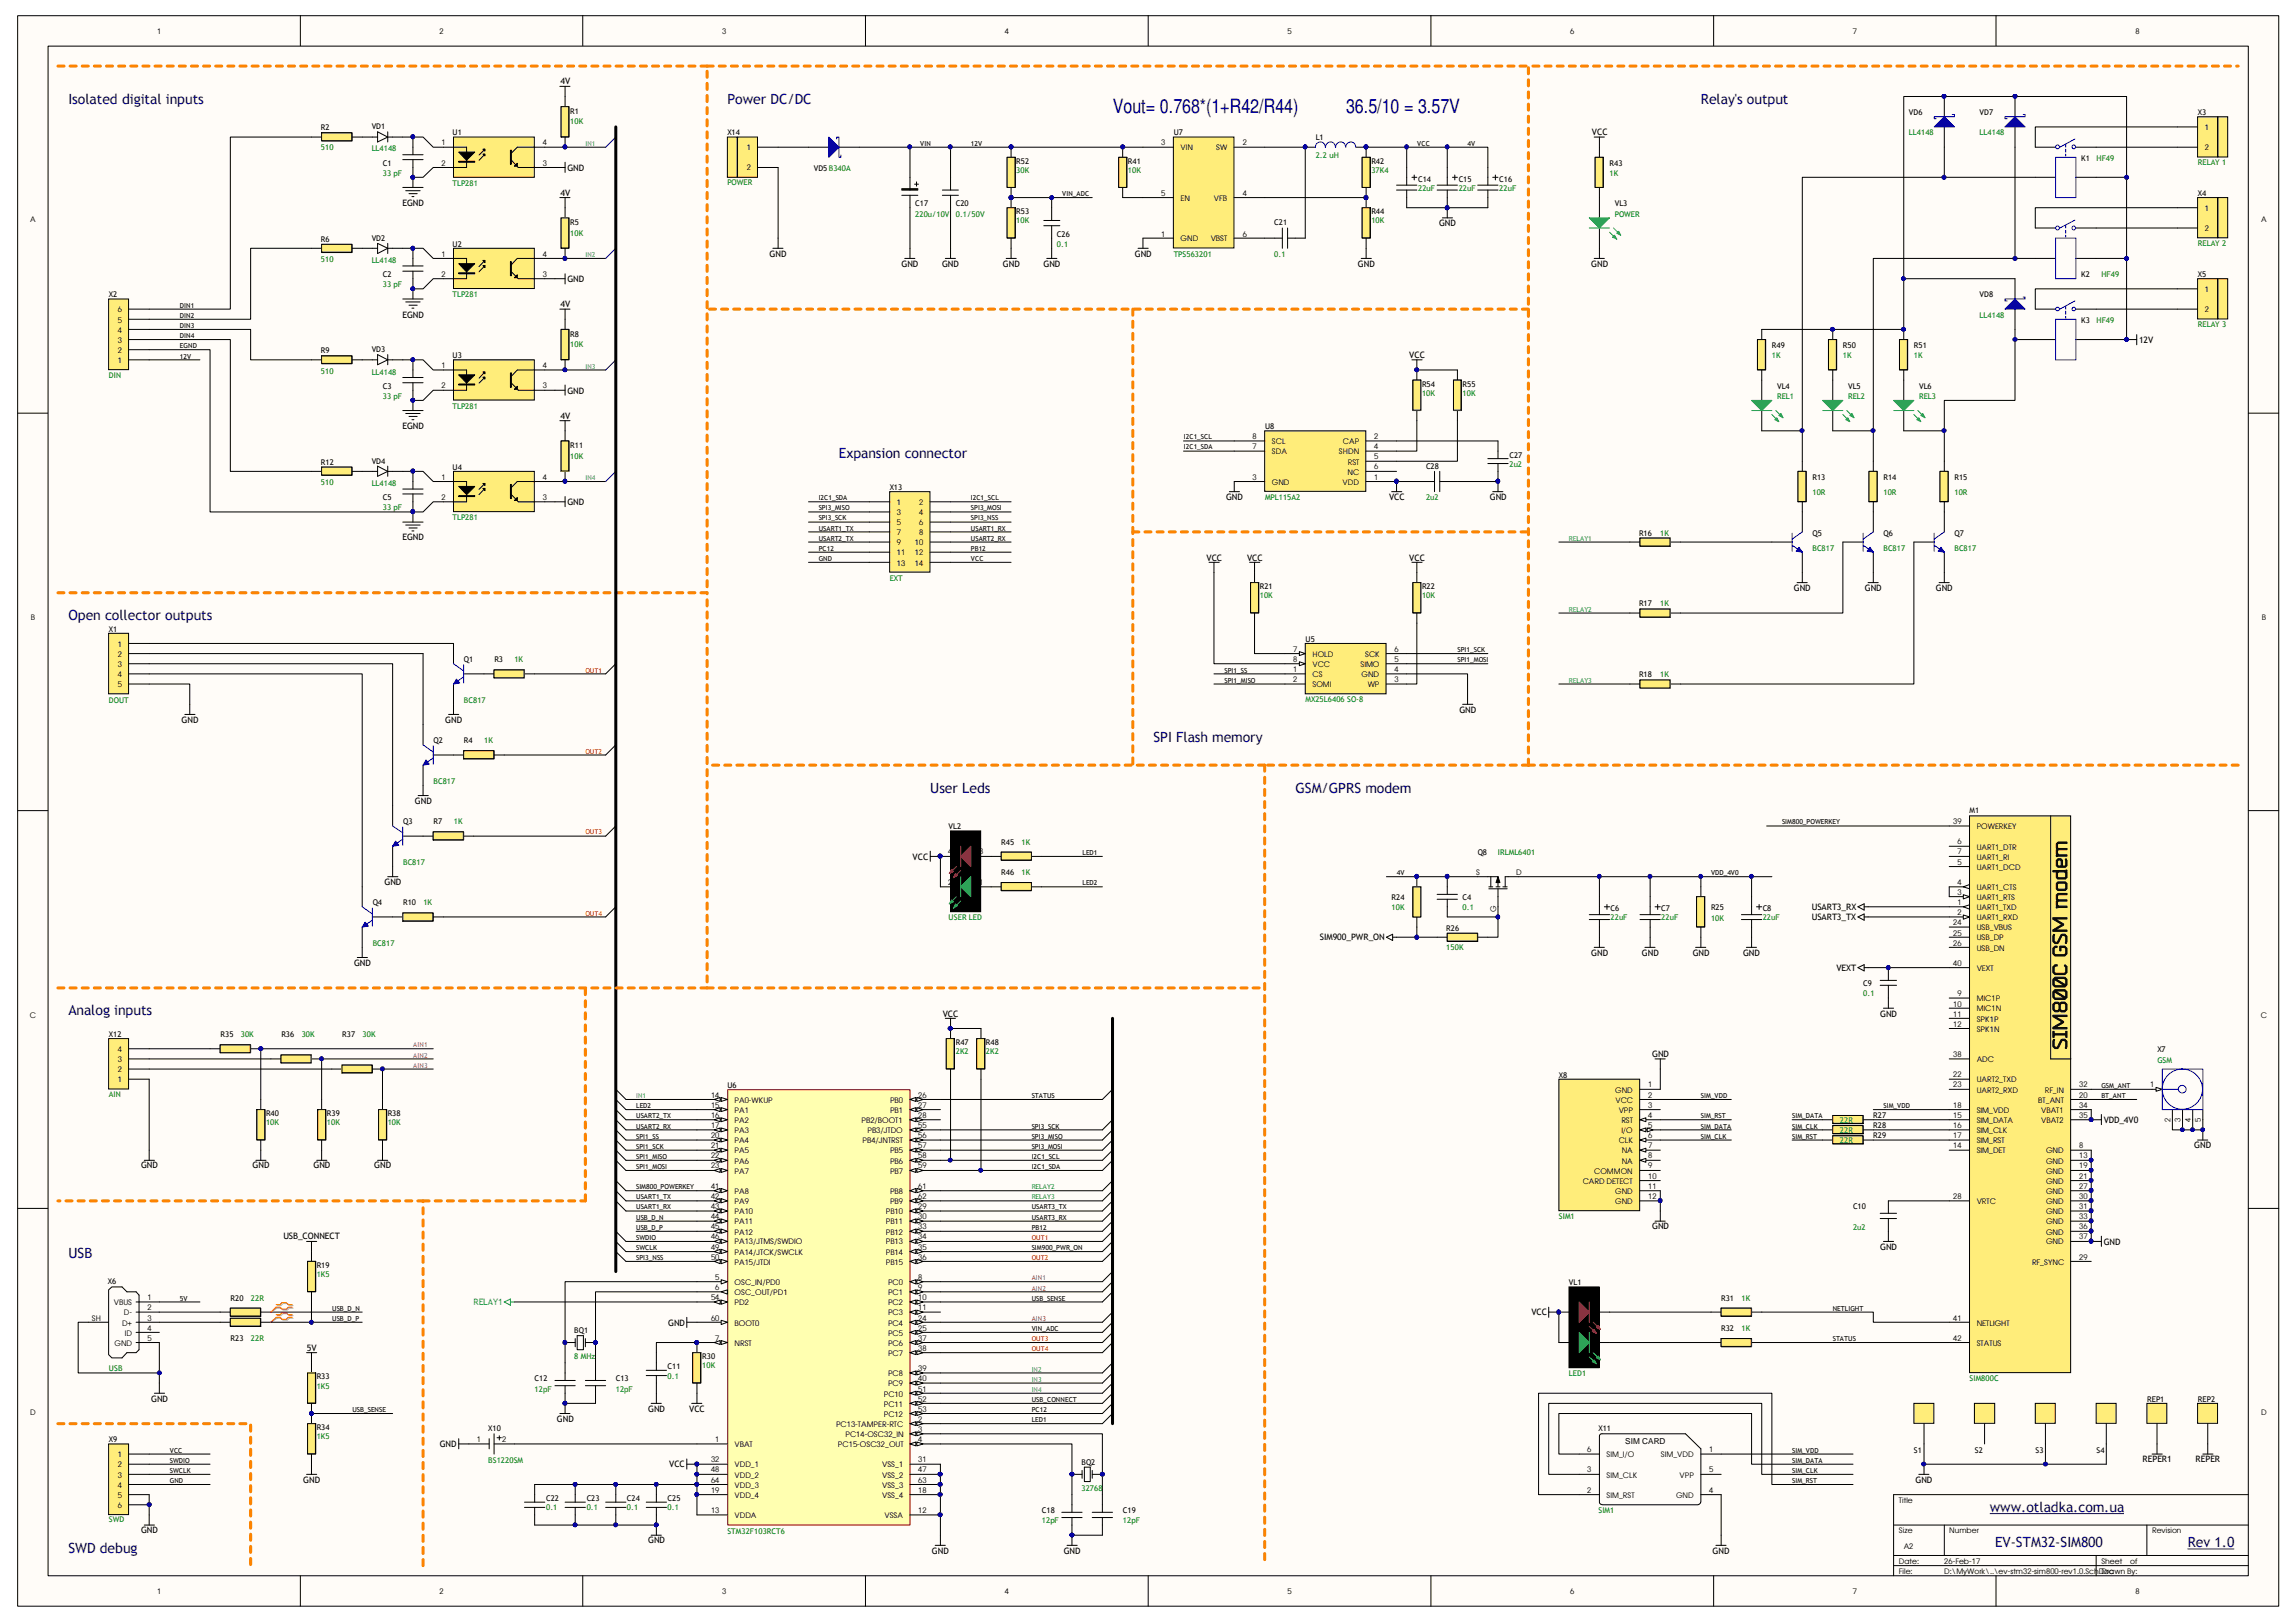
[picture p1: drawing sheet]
<svg xmlns="http://www.w3.org/2000/svg" width="297mm" height="210mm" viewBox="0 0 297 210" stroke-linecap="round" stroke-linejoin="round" font-family="sans-serif">
<defs><g id="words">
<text font-size="2.6" fill="#080d02" x="267.4" y="135.8" transform="rotate(-90 267.4 135.8)">SIM800C GSM modem</text>
<g font-size="2.5" fill="#000080">
<text x="144" y="14.6">Vout= 0.768*(1+R42/R44)</text>
<text x="174.2" y="14.6">36.5/10 = 3.57V</text>
</g>
<g font-size="1.8" fill="#11037f">
<text x="8.8" y="13.4">Isolated digital inputs</text>
<text x="94.1" y="13.4">Power DC/DC</text>
<text x="220" y="13.4">Relay's output</text>
<text x="108.5" y="59.3">Expansion connector</text>
<text x="8.8" y="80.3">Open collector outputs</text>
<text x="149.2" y="96">SPI Flash memory</text>
<text x="120.3" y="102.6">User Leds</text>
<text x="167.6" y="102.6">GSM/GPRS modem</text>
<text x="8.8" y="131.4">Analog inputs</text>
<text x="8.8" y="162.9">USB</text>
<text x="257.4" y="195.7">www.otladka.com.ua</text>
<text x="8.8" y="200.9">SWD debug</text>
<text x="258.1" y="200.2">EV-STM32-SIM800</text>
<text x="283" y="200.2">Rev 1.0</text>
</g>
<g font-size="1.1">
<text x="72.5" y="10.9">4V</text>
<text x="205.9" y="17.5">VCC</text>
<text x="73.4" y="22.1">GND</text>
<text x="52.1" y="26.7">EGND</text>
<text x="72.5" y="25.4">4V</text>
<text x="186.2" y="29.3">GND</text>
<text x="99.6" y="33.2">GND</text>
<text x="116.6" y="34.5">GND</text>
<text x="121.9" y="34.5">GND</text>
<text x="129.7" y="34.5">GND</text>
<text x="135" y="34.5">GND</text>
<text x="146.8" y="33.2">GND</text>
<text x="175.7" y="34.5">GND</text>
<text x="205.9" y="34.5">GND</text>
<text x="52.1" y="41.1">EGND</text>
<text x="72.5" y="39.8">4V</text>
<text x="73.4" y="36.5">GND</text>
<text x="182.3" y="46.4">VCC</text>
<text x="276.7" y="44.4">12V</text>
<text x="73.4" y="50.9">GND</text>
<text x="52.1" y="55.5">EGND</text>
<text x="72.5" y="54.2">4V</text>
<text x="73.4" y="65.4">GND</text>
<text x="158.6" y="64.7">GND</text>
<text x="179.7" y="64.7">VCC</text>
<text x="192.7" y="64.7">GND</text>
<text x="52.1" y="69.9">EGND</text>
<text x="156.1" y="72.6">VCC</text>
<text x="161.3" y="72.6">VCC</text>
<text x="182.3" y="72.6">VCC</text>
<text x="232.1" y="76.5">GND</text>
<text x="241.3" y="76.5">GND</text>
<text x="250.4" y="76.5">GND</text>
<text x="23.5" y="93.6">GND</text>
<text x="57.6" y="93.6">GND</text>
<text x="188.8" y="92.2">GND</text>
<text x="53.7" y="104">GND</text>
<text x="118.1" y="111.3">VCC</text>
<text x="49.7" y="114.5">GND</text>
<text x="234.4" y="117.8">USART3_RX</text>
<text x="234.4" y="119.1">USART3_TX</text>
<text x="45.8" y="125">GND</text>
<text x="170.8" y="121.7">SIM900_PWR_ON</text>
<text x="205.9" y="123.7">GND</text>
<text x="212.4" y="123.7">GND</text>
<text x="219" y="123.7">GND</text>
<text x="225.5" y="123.7">GND</text>
<text x="237.6" y="125.6">VEXT</text>
<text x="122" y="131.6">VCC</text>
<text x="243.2" y="131.6">GND</text>
<text x="213.7" y="136.8">GND</text>
<text x="272.2" y="145.3">VDD_4V0</text>
<text x="283.9" y="148.6">GND</text>
<text x="18.2" y="151.2">GND</text>
<text x="32.7" y="151.2">GND</text>
<text x="40.6" y="151.2">GND</text>
<text x="48.4" y="151.2">GND</text>
<text x="36.7" y="160.4">USB_CONNECT</text>
<text x="213.7" y="159.1">GND</text>
<text x="243.2" y="161.7">GND</text>
<text x="272.2" y="161.1">GND</text>
<text x="86.4" y="171.5">GND</text>
<text x="198.1" y="170.2">VCC</text>
<text x="39.7" y="174.8">5V</text>
<text x="19.6" y="181.4">GND</text>
<text x="72" y="184">GND</text>
<text x="83.9" y="182.7">GND</text>
<text x="89.2" y="182.7">VCC</text>
<text x="39.2" y="191.9">GND</text>
<text x="56.9" y="187.3">GND</text>
<text x="86.6" y="189.9">VCC</text>
<text x="210.3" y="186.9">SIM CARD</text>
<text x="247.8" y="191.9">GND</text>
<text x="277.2" y="189.2">REPER1</text>
<text x="284.1" y="189.2">REPER</text>
<text x="18.2" y="198.4">GND</text>
<text x="83.9" y="199.7">GND</text>
<text x="120.6" y="201">GND</text>
<text x="137.6" y="201">GND</text>
<text x="221.6" y="201">GND</text>
</g>
<text font-size="1.1" fill="#00a36e" x="61.3" y="168.9">RELAY1</text>
<g font-size="1">
<text x="20.3" y="4.4">1</text>
<text x="56.9" y="4.4">2</text>
<text x="93.4" y="4.4">3</text>
<text x="130" y="4.4">4</text>
<text x="166.6" y="4.4">5</text>
<text x="203.2" y="4.4">6</text>
<text x="239.7" y="4.4">7</text>
<text x="276.3" y="4.4">8</text>
<text x="41.5" y="16.8">R2</text>
<text x="48.1" y="16.7">VD1</text>
<text x="58.5" y="17.5">U1</text>
<text x="73.8" y="14.8">R1</text>
<text x="94.1" y="17.5">X14</text>
<text x="151.8" y="17.5">U7</text>
<text x="247" y="14.9">VD6</text>
<text x="256.1" y="14.9">VD7</text>
<text x="284.3" y="14.9">X3</text>
<text x="285.2" y="16.8">1</text>
<text x="49.5" y="21.5">C1</text>
<text x="57.1" y="18.8">1</text>
<text x="57.1" y="21.4">2</text>
<text x="70.2" y="18.8">4</text>
<text x="70.2" y="21.4">3</text>
<text x="96.6" y="19.5">1</text>
<text x="96.6" y="22.1">2</text>
<text x="105.3" y="22.1">VD5 B340A</text>
<text x="131.5" y="21.2">R52</text>
<text x="145.9" y="21.2">R41</text>
<text x="150.2" y="18.8">3</text>
<text x="152.7" y="19.5">VIN</text>
<text x="157.3" y="19.5">SW</text>
<text x="160.8" y="18.8">2</text>
<text x="170.2" y="18.2">L1</text>
<text x="177.4" y="21.2">R42</text>
<text x="183.5" y="23.5">C14</text>
<text x="188.7" y="23.5">C15</text>
<text x="194" y="23.5">C16</text>
<text x="208.2" y="21.5">R43</text>
<text x="269.2" y="20.8">K1</text>
<text x="285.2" y="19.5">2</text>
<text x="3.9" y="28.8">A</text>
<text x="73.8" y="29.2">R5</text>
<text x="118.4" y="26.7">C17</text>
<text x="123.7" y="26.7">C20</text>
<text x="131.5" y="27.7">R53</text>
<text x="150.2" y="25.4">5</text>
<text x="152.7" y="26">EN</text>
<text x="157.1" y="26">VFB</text>
<text x="160.8" y="25.4">4</text>
<text x="164.8" y="29.2">C21</text>
<text x="177.4" y="27.7">R44</text>
<text x="208.9" y="26.7">VL3</text>
<text x="284.3" y="25.4">X4</text>
<text x="285.2" y="27.3">1</text>
<text x="285.2" y="29.9">2</text>
<text x="292.5" y="28.8">A</text>
<text x="41.5" y="31.3">R6</text>
<text x="48.1" y="31.2">VD2</text>
<text x="49.5" y="35.9">C2</text>
<text x="57.1" y="33.2">1</text>
<text x="57.1" y="35.9">2</text>
<text x="58.5" y="31.9">U2</text>
<text x="70.2" y="33.2">4</text>
<text x="70.2" y="35.9">3</text>
<text x="136.7" y="30.6">C26</text>
<text x="150.2" y="30.6">1</text>
<text x="152.7" y="31.2">GND</text>
<text x="156.6" y="31.2">VBST</text>
<text x="160.8" y="30.6">6</text>
<text x="269.2" y="35.9">K2</text>
<text x="284.3" y="35.9">X5</text>
<text x="14.1" y="38.5">X2</text>
<text x="15.2" y="41.7">5</text>
<text x="15.2" y="40.4">6</text>
<text x="256.1" y="38.5">VD8</text>
<text x="269.2" y="41.8">K3</text>
<text x="285.2" y="37.8">1</text>
<text x="285.2" y="40.4">2</text>
<text x="15.2" y="47">1</text>
<text x="15.2" y="45.7">2</text>
<text x="15.2" y="44.4">3</text>
<text x="15.2" y="43.1">4</text>
<text x="41.5" y="45.7">R9</text>
<text x="48.1" y="45.6">VD3</text>
<text x="57.1" y="47.6">1</text>
<text x="58.5" y="46.4">U3</text>
<text x="70.2" y="47.6">4</text>
<text x="73.8" y="43.6">R8</text>
<text x="229.2" y="45">R49</text>
<text x="238.4" y="45">R50</text>
<text x="247.6" y="45">R51</text>
<text x="49.5" y="50.3">C3</text>
<text x="57.1" y="50.2">2</text>
<text x="70.2" y="50.2">3</text>
<text x="184" y="50">R54</text>
<text x="189.2" y="50">R55</text>
<text x="229.9" y="50.3">VL4</text>
<text x="239.1" y="50.3">VL5</text>
<text x="248.3" y="50.3">VL6</text>
<text x="48.1" y="60">VD4</text>
<text x="73.8" y="58">R11</text>
<text x="162" y="56.8">8</text>
<text x="162" y="58.1">7</text>
<text x="163.7" y="55.5">U8</text>
<text x="164.5" y="57.5">SCL</text>
<text x="164.5" y="58.8">SDA</text>
<text x="173.2" y="58.8">SHDN</text>
<text x="173.7" y="57.5">CAP</text>
<text x="177.8" y="58.1">4</text>
<text x="177.8" y="59.4">5</text>
<text x="177.8" y="56.8">2</text>
<text x="195.3" y="59.2">C27</text>
<text x="41.5" y="60.1">R12</text>
<text x="49.5" y="64.7">C5</text>
<text x="57.1" y="62.1">1</text>
<text x="57.1" y="64.7">2</text>
<text x="58.5" y="60.8">U4</text>
<text x="70.2" y="62.1">4</text>
<text x="70.2" y="64.7">3</text>
<text x="115.1" y="63.4">X13</text>
<text x="116" y="65.4">1</text>
<text x="118.9" y="65.4">2</text>
<text x="162" y="62.1">3</text>
<text x="164.5" y="62.7">GND</text>
<text x="173.7" y="62.7">VDD</text>
<text x="174.3" y="61.4">NC</text>
<text x="174.4" y="60.1">RST</text>
<text x="177.8" y="62.1">1</text>
<text x="177.8" y="60.7">6</text>
<text x="184.5" y="60.7">C28</text>
<text x="234.5" y="62.1">R13</text>
<text x="243.7" y="62.1">R14</text>
<text x="252.9" y="62.1">R15</text>
<text x="116" y="66.6">3</text>
<text x="116" y="67.9">5</text>
<text x="116" y="69.3">7</text>
<text x="116" y="70.6">9</text>
<text x="116" y="71.9">11</text>
<text x="118.4" y="70.6">10</text>
<text x="118.4" y="71.9">12</text>
<text x="118.9" y="66.6">4</text>
<text x="118.9" y="67.9">6</text>
<text x="118.9" y="69.3">8</text>
<text x="212" y="69.3">R16</text>
<text x="234.5" y="69.3">Q5</text>
<text x="243.7" y="69.3">Q6</text>
<text x="252.9" y="69.3">Q7</text>
<text x="116" y="73.2">13</text>
<text x="118.4" y="73.2">14</text>
<text x="163" y="76.2">R21</text>
<text x="184" y="76.2">R22</text>
<text x="4" y="80.3">B</text>
<text x="14.1" y="81.7">X1</text>
<text x="15.2" y="83.7">1</text>
<text x="168.9" y="83.1">U5</text>
<text x="212" y="78.5">R17</text>
<text x="292.6" y="80.3">B</text>
<text x="15.2" y="85">2</text>
<text x="15.2" y="86.3">3</text>
<text x="15.2" y="87.6">4</text>
<text x="15.2" y="88.9">5</text>
<text x="60" y="85.7">Q1</text>
<text x="64" y="85.7">R3</text>
<text x="167.3" y="84.4">7</text>
<text x="167.3" y="85.7">8</text>
<text x="167.3" y="87">1</text>
<text x="167.3" y="88.3">2</text>
<text x="169.8" y="85">HOLD</text>
<text x="169.8" y="86.3">VCC</text>
<text x="169.8" y="87.6">CS</text>
<text x="169.8" y="88.9">SOMI</text>
<text x="176" y="86.3">SIMO</text>
<text x="176.1" y="87.6">GND</text>
<text x="176.6" y="85">SCK</text>
<text x="177" y="88.9">WP</text>
<text x="180.4" y="85.7">5</text>
<text x="180.4" y="87">4</text>
<text x="180.4" y="88.3">3</text>
<text x="180.4" y="84.4">6</text>
<text x="212" y="87.7">R18</text>
<text x="56.1" y="96.2">Q2</text>
<text x="60" y="96.2">R4</text>
<text x="52.2" y="106.7">Q3</text>
<text x="56.1" y="106.7">R7</text>
<text x="122.7" y="107.3">VL2</text>
<text x="252.7" y="106.6">39</text>
<text x="254.8" y="105.2">M1</text>
<text x="255.7" y="107.3">POWERKEY</text>
<text x="122.7" y="110.6">4</text>
<text x="123.9" y="111.3">A K</text>
<text x="126.7" y="110.6">3</text>
<text x="129.5" y="109.3">R45</text>
<text x="129.5" y="113.2">R46</text>
<text x="191" y="113.2">S</text>
<text x="191.2" y="110.6">Q8</text>
<text x="196.2" y="113.2">D</text>
<text x="253.2" y="109.3">6</text>
<text x="253.2" y="110.6">7</text>
<text x="253.2" y="111.9">5</text>
<text x="255.7" y="109.9">UART1_DTR</text>
<text x="255.7" y="111.3">UART1_RI</text>
<text x="255.7" y="112.6">UART1_DCD</text>
<text x="48.2" y="117.2">Q4</text>
<text x="52.2" y="117.2">R10</text>
<text x="122.7" y="114.5">2</text>
<text x="123.9" y="115.1">A K</text>
<text x="126.7" y="114.5">1</text>
<text x="180" y="116.5">R24</text>
<text x="189.2" y="116.5">C4</text>
<text x="193.5" y="118" transform="rotate(-90 193.5 118)">G</text>
<text x="208.4" y="117.9">C6</text>
<text x="214.9" y="117.9">C7</text>
<text x="221.4" y="117.8">R25</text>
<text x="228" y="117.9">C8</text>
<text x="252.7" y="119.8">24</text>
<text x="253.2" y="114.5">4</text>
<text x="253.2" y="115.8">3</text>
<text x="253.2" y="117.1">1</text>
<text x="253.2" y="118.4">2</text>
<text x="255.7" y="115.1">UART1_CTS</text>
<text x="255.7" y="116.5">UART1_RTS</text>
<text x="255.7" y="117.8">UART1_TXD</text>
<text x="255.7" y="119.1">UART1_RXD</text>
<text x="187.1" y="120.4">R26</text>
<text x="252.7" y="121.1">25</text>
<text x="252.7" y="122.4">26</text>
<text x="252.7" y="125">40</text>
<text x="255.7" y="120.4">USB_VBUS</text>
<text x="255.7" y="121.7">USB_DP</text>
<text x="255.7" y="123">USB_DN</text>
<text x="255.7" y="125.6">VEXT</text>
<text x="3.8" y="131.7">C</text>
<text x="241" y="127.6">C9</text>
<text x="252.7" y="130.3">10</text>
<text x="252.7" y="131.6">11</text>
<text x="253.2" y="128.9">9</text>
<text x="255.7" y="129.6">MIC1P</text>
<text x="255.7" y="130.9">MIC1N</text>
<text x="292.5" y="131.7">C</text>
<text x="14.1" y="134.2">X12</text>
<text x="15.2" y="137.5">3</text>
<text x="15.2" y="136.1">4</text>
<text x="28.5" y="134.2">R35</text>
<text x="36.4" y="134.2">R36</text>
<text x="44.3" y="134.2">R37</text>
<text x="123.7" y="135.3">R47</text>
<text x="127.5" y="135.3">R48</text>
<text x="252.7" y="132.9">12</text>
<text x="252.7" y="136.8">38</text>
<text x="255.7" y="132.2">SPK1P</text>
<text x="255.7" y="133.5">SPK1N</text>
<text x="255.7" y="137.5">ADC</text>
<text x="279.1" y="136.2">X7</text>
<text x="15.2" y="140.1">1</text>
<text x="15.2" y="138.8">2</text>
<text x="92" y="142">14</text>
<text x="92" y="143.3">15</text>
<text x="94.1" y="140.8">U6</text>
<text x="95" y="142.7">PA0-WKUP</text>
<text x="115.1" y="142.7">PB0</text>
<text x="118.8" y="142">26</text>
<text x="118.8" y="143.3">27</text>
<text x="201.7" y="139.4">X8</text>
<text x="209" y="141.4">GND</text>
<text x="209" y="142.7">VCC</text>
<text x="213.2" y="142">2</text>
<text x="213.2" y="143.3">3</text>
<text x="213.2" y="140.7">1</text>
<text x="252.7" y="139.4">22</text>
<text x="252.7" y="140.7">23</text>
<text x="252.7" y="143.3">18</text>
<text x="255.7" y="140.1">UART2_TXD</text>
<text x="255.7" y="141.4">UART2_RXD</text>
<text x="263.7" y="142.7">BT_ANT</text>
<text x="264.5" y="141.4">RF_IN</text>
<text x="269" y="143.3">34</text>
<text x="269" y="140.7">32</text>
<text x="269" y="142">20</text>
<text x="278.2" y="140.7">1</text>
<text x="34.4" y="144.4">R40</text>
<text x="42.3" y="144.4">R39</text>
<text x="50.2" y="144.4">R38</text>
<text x="92" y="144.7">16</text>
<text x="92" y="146">17</text>
<text x="92" y="147.3">20</text>
<text x="92" y="148.6">21</text>
<text x="92" y="149.9">22</text>
<text x="95" y="144">PA1</text>
<text x="95" y="145.3">PA2</text>
<text x="95" y="146.6">PA3</text>
<text x="95" y="148">PA4</text>
<text x="95" y="149.3">PA5</text>
<text x="111.5" y="145.3">PB2/BOOT1</text>
<text x="111.6" y="148">PB4/JNTRST</text>
<text x="112.2" y="146.6">PB3/JTDO</text>
<text x="115.1" y="144">PB1</text>
<text x="115.1" y="149.3">PB5</text>
<text x="118.8" y="144.7">28</text>
<text x="118.8" y="146">55</text>
<text x="118.8" y="148.6">57</text>
<text x="118.8" y="149.9">58</text>
<text x="118.8" y="147.3">56</text>
<text x="209.4" y="144">VPP</text>
<text x="209.4" y="148">CLK</text>
<text x="209.8" y="146.6">I/O</text>
<text x="209.8" y="145.3">RST</text>
<text x="209.8" y="149.3">NA</text>
<text x="213.2" y="146">5</text>
<text x="213.2" y="144.7">4</text>
<text x="213.2" y="147.3">6</text>
<text x="213.2" y="148.6">7</text>
<text x="213.2" y="149.9">8</text>
<text x="242.4" y="147.3">R29</text>
<text x="242.4" y="144.7">R27</text>
<text x="242.4" y="146">R28</text>
<text x="252.7" y="144.7">15</text>
<text x="252.7" y="146">16</text>
<text x="252.7" y="147.3">17</text>
<text x="252.7" y="148.6">14</text>
<text x="255.7" y="144">SIM_VDD</text>
<text x="255.7" y="145.3">SIM_DATA</text>
<text x="255.7" y="146.6">SIM_CLK</text>
<text x="255.7" y="148">SIM_RST</text>
<text x="255.7" y="149.3">SIM_DET</text>
<text x="264.1" y="145.3">VBAT2</text>
<text x="264.1" y="144">VBAT1</text>
<text x="264.7" y="149.3">GND</text>
<text x="269" y="144.7">35</text>
<text x="269" y="148.6">8</text>
<text x="269" y="149.9">13</text>
<text x="280.8" y="145.2" transform="rotate(-90 280.8 145.2)">2</text>
<text x="282.1" y="145.2" transform="rotate(-90 282.1 145.2)">3</text>
<text x="283.4" y="145.2" transform="rotate(-90 283.4 145.2)">4</text>
<text x="284.7" y="145.2" transform="rotate(-90 284.7 145.2)">5</text>
<text x="92" y="151.2">23</text>
<text x="92" y="153.8">41</text>
<text x="92" y="155.2">42</text>
<text x="95" y="150.6">PA6</text>
<text x="95" y="151.9">PA7</text>
<text x="95" y="154.5">PA8</text>
<text x="95" y="155.8">PA9</text>
<text x="115.1" y="150.6">PB6</text>
<text x="115.1" y="151.9">PB7</text>
<text x="115.1" y="154.5">PB8</text>
<text x="115.1" y="155.8">PB9</text>
<text x="118.8" y="151.2">59</text>
<text x="118.8" y="153.8">61</text>
<text x="118.8" y="155.2">62</text>
<text x="204.8" y="153.2">CARD DETECT</text>
<text x="206.2" y="151.9">COMMON</text>
<text x="209" y="154.5">GND</text>
<text x="209" y="155.8">GND</text>
<text x="209.8" y="150.6">NA</text>
<text x="213.2" y="151.2">9</text>
<text x="213.2" y="153.8">11</text>
<text x="213.2" y="155.2">12</text>
<text x="213.2" y="152.5">10</text>
<text x="252.7" y="155.2">28</text>
<text x="255.7" y="155.8">VRTC</text>
<text x="264.7" y="150.6">GND</text>
<text x="264.7" y="151.9">GND</text>
<text x="264.7" y="153.2">GND</text>
<text x="264.7" y="154.5">GND</text>
<text x="264.7" y="155.8">GND</text>
<text x="269" y="151.2">19</text>
<text x="269" y="152.5">21</text>
<text x="269" y="153.8">27</text>
<text x="269" y="155.2">30</text>
<text x="92" y="156.5">43</text>
<text x="92" y="157.8">44</text>
<text x="92" y="159.1">45</text>
<text x="92" y="160.4">46</text>
<text x="92" y="161.7">49</text>
<text x="95" y="157.1">PA10</text>
<text x="95" y="158.5">PA11</text>
<text x="95" y="159.8">PA12</text>
<text x="95" y="161">PA13/JTMS/SWDIO</text>
<text x="114.6" y="157.1">PB10</text>
<text x="114.6" y="158.5">PB11</text>
<text x="114.6" y="159.8">PB12</text>
<text x="114.6" y="161">PB13</text>
<text x="118.8" y="156.5">29</text>
<text x="118.8" y="157.8">30</text>
<text x="118.8" y="159.1">33</text>
<text x="118.8" y="160.4">34</text>
<text x="118.8" y="161.7">35</text>
<text x="239.7" y="156.5">C10</text>
<text x="264.7" y="157.1">GND</text>
<text x="264.7" y="158.5">GND</text>
<text x="264.7" y="159.8">GND</text>
<text x="264.7" y="161">GND</text>
<text x="269" y="156.5">31</text>
<text x="269" y="157.8">33</text>
<text x="269" y="159.1">36</text>
<text x="269" y="160.4">37</text>
<text x="14" y="166.2">X6</text>
<text x="41" y="164.1">R19</text>
<text x="92" y="163">50</text>
<text x="92.5" y="165.7">5</text>
<text x="92.5" y="167">6</text>
<text x="95" y="166.3">OSC_IN/PD0</text>
<text x="95" y="167.6">OSC_OUT/PD1</text>
<text x="95" y="162.3">PA14/JTCK/SWCLK</text>
<text x="95" y="163.7">PA15/JTDI</text>
<text x="114.6" y="162.3">PB14</text>
<text x="114.6" y="163.7">PB15</text>
<text x="114.9" y="166.3">PC0</text>
<text x="114.9" y="167.6">PC1</text>
<text x="118.8" y="165.7">8</text>
<text x="118.8" y="167">9</text>
<text x="118.8" y="163">36</text>
<text x="203" y="166.3">VL1</text>
<text x="262.9" y="163.7">RF_SYNC</text>
<text x="269" y="163">29</text>
<text x="11.9" y="170.9">SH</text>
<text x="14.7" y="168.9">VBUS</text>
<text x="15.8" y="171.5">D+</text>
<text x="16" y="170.2">D-</text>
<text x="16.2" y="172.8">ID</text>
<text x="19.1" y="169.6">2</text>
<text x="19.1" y="170.9">3</text>
<text x="19.1" y="172.2">4</text>
<text x="19.1" y="173.5">5</text>
<text x="19.1" y="168.3">1</text>
<text x="29.8" y="168.3">R20</text>
<text x="29.8" y="173.5">R23</text>
<text x="74.3" y="172.5">BQ1</text>
<text x="92" y="170.9">60</text>
<text x="92" y="168.3">54</text>
<text x="92.5" y="173.5">7</text>
<text x="95" y="171.5">BOOT0</text>
<text x="95" y="168.9">PD2</text>
<text x="114.9" y="168.9">PC2</text>
<text x="114.9" y="170.2">PC3</text>
<text x="114.9" y="171.5">PC4</text>
<text x="114.9" y="172.8">PC5</text>
<text x="118.8" y="168.3">10</text>
<text x="118.8" y="169.6">11</text>
<text x="118.8" y="170.9">24</text>
<text x="118.8" y="172.2">25</text>
<text x="118.8" y="173.5">37</text>
<text x="222.7" y="168.3">R31</text>
<text x="222.7" y="172.2">R32</text>
<text x="252.7" y="170.9">41</text>
<text x="252.7" y="173.5">42</text>
<text x="255.7" y="171.5">NETLIGHT</text>
<text x="14.8" y="174.2">GND</text>
<text x="41" y="178.5">R33</text>
<text x="69.2" y="178.8">C12</text>
<text x="79.7" y="178.8">C13</text>
<text x="86.4" y="177.2">C11</text>
<text x="90.8" y="175.9">R30</text>
<text x="95" y="174.2">NRST</text>
<text x="114.9" y="174.2">PC6</text>
<text x="114.9" y="175.5">PC7</text>
<text x="114.9" y="178.1">PC8</text>
<text x="114.9" y="179.4">PC9</text>
<text x="118.8" y="174.8">38</text>
<text x="118.8" y="177.5">39</text>
<text x="118.8" y="178.8">40</text>
<text x="255.7" y="174.2">STATUS</text>
<text x="3.9" y="183.2">D</text>
<text x="41" y="185.1">R34</text>
<text x="63.2" y="185.2">X10</text>
<text x="108.2" y="184.7">PC13-TAMPER-RTC</text>
<text x="109.4" y="186">PC14-OSC32_IN</text>
<text x="114.3" y="180.7">PC10</text>
<text x="114.3" y="182">PC11</text>
<text x="114.3" y="183.3">PC12</text>
<text x="118.8" y="180.1">51</text>
<text x="118.8" y="181.4">52</text>
<text x="118.8" y="182.7">53</text>
<text x="118.8" y="184">2</text>
<text x="118.8" y="185.3">3</text>
<text x="206.8" y="185.2">X11</text>
<text x="277.8" y="181.4">REP1</text>
<text x="284.3" y="181.4">REP2</text>
<text x="292.5" y="183.2">D</text>
<text x="14.1" y="186.6">X9</text>
<text x="15.2" y="188.6">1</text>
<text x="15.2" y="189.9">2</text>
<text x="15.2" y="191.2">3</text>
<text x="61.7" y="186.6">1</text>
<text x="65" y="186.6">2</text>
<text x="92" y="189.2">32</text>
<text x="92" y="190.5">48</text>
<text x="92" y="191.9">64</text>
<text x="92.5" y="186.6">1</text>
<text x="95" y="187.3">VBAT</text>
<text x="95" y="189.9">VDD_1</text>
<text x="95" y="191.2">VDD_2</text>
<text x="108.4" y="187.3">PC15-OSC32_OUT</text>
<text x="114.1" y="189.9">VSS_1</text>
<text x="114.1" y="191.2">VSS_2</text>
<text x="118.8" y="189.2">31</text>
<text x="118.8" y="190.5">47</text>
<text x="118.8" y="191.9">63</text>
<text x="118.8" y="186.6">4</text>
<text x="139.9" y="189.5">BQ2</text>
<text x="205.4" y="187.9">6</text>
<text x="205.4" y="190.5">3</text>
<text x="207.9" y="188.6">SIM_I/O</text>
<text x="207.9" y="191.2">SIM_CLK</text>
<text x="214.9" y="188.6">SIM_VDD</text>
<text x="217.3" y="191.2">VPP</text>
<text x="221.1" y="187.9">1</text>
<text x="221.1" y="190.5">5</text>
<text x="247.6" y="188.1">S1</text>
<text x="255.5" y="188.1">S2</text>
<text x="263.4" y="188.1">S3</text>
<text x="271.2" y="188.1">S4</text>
<text x="15.2" y="192.5">4</text>
<text x="15.2" y="193.8">5</text>
<text x="15.2" y="195.2">6</text>
<text x="70.7" y="194.3">C22</text>
<text x="75.9" y="194.3">C23</text>
<text x="81.1" y="194.3">C24</text>
<text x="86.4" y="194.3">C25</text>
<text x="92" y="193.2">19</text>
<text x="92" y="195.8">13</text>
<text x="95" y="192.5">VDD_3</text>
<text x="95" y="193.8">VDD_4</text>
<text x="95" y="196.5">VDDA</text>
<text x="114.1" y="192.5">VSS_3</text>
<text x="114.1" y="193.8">VSS_4</text>
<text x="114.4" y="196.5">VSSA</text>
<text x="118.8" y="193.2">18</text>
<text x="118.8" y="195.8">12</text>
<text x="134.8" y="195.8">C18</text>
<text x="145.3" y="195.8">C19</text>
<text x="205.4" y="193.2">2</text>
<text x="207.9" y="193.8">SIM_RST</text>
<text x="216.8" y="193.8">GND</text>
<text x="221.1" y="193.2">4</text>
<text x="245.7" y="194.5">Title</text>
<text x="245.7" y="198.4">Size</text>
<text x="245.7" y="202.4">Date:</text>
<text x="245.7" y="203.7">File:</text>
<text x="246.3" y="200.4">A2</text>
<text x="251.5" y="202.4">26-Feb-17</text>
<text x="251.5" y="203.7">D:\MyWork\..\ev-stm32-sim800-rev1.0.SchDoc</text>
<text x="252.2" y="198.4">Number</text>
<text x="271.9" y="203.7">Drawn By:</text>
<text x="271.9" y="202.4">Sheet</text>
<text x="275.6" y="202.4">of</text>
<text x="278.4" y="198.4">Revision</text>
<text x="20.3" y="206.3">1</text>
<text x="56.9" y="206.3">2</text>
<text x="93.4" y="206.3">3</text>
<text x="130" y="206.3">4</text>
<text x="166.6" y="206.3">5</text>
<text x="203.2" y="206.3">6</text>
<text x="239.7" y="206.3">7</text>
<text x="276.3" y="206.3">8</text>
</g>
<g font-size="1" fill="#008000">
<text x="73.8" y="16.1">10K</text>
<text x="247" y="17.5">LL4148</text>
<text x="256.1" y="17.5">LL4148</text>
<text x="41.5" y="19.5">510</text>
<text x="48.1" y="19.6">LL4148</text>
<text x="49.5" y="22.8">33 pF</text>
<text x="94.1" y="23.9">POWER</text>
<text x="131.5" y="22.4">30K</text>
<text x="145.9" y="22.4">10K</text>
<text x="170.2" y="20.4">2.2 uH</text>
<text x="177.4" y="22.4">37K4</text>
<text x="208.2" y="22.8">1K</text>
<text x="271.2" y="20.8">HF49</text>
<text x="284.3" y="21.3">RELAY 1</text>
<text x="58.5" y="24.1">TLP281</text>
<text x="118.4" y="28">220u/10V</text>
<text x="123.7" y="28">0.1/50V</text>
<text x="131.5" y="28.9">10K</text>
<text x="177.4" y="28.9">10K</text>
<text x="183.5" y="24.7">22uF</text>
<text x="188.7" y="24.7">22uF</text>
<text x="194" y="24.7">22uF</text>
<text x="208.9" y="28">POWER</text>
<text x="41.5" y="33.9">510</text>
<text x="48.1" y="34">LL4148</text>
<text x="73.8" y="30.5">10K</text>
<text x="136.7" y="31.9">0.1</text>
<text x="151.8" y="33.2">TPS563201</text>
<text x="164.8" y="33.2">0.1</text>
<text x="271.9" y="35.9">HF49</text>
<text x="284.3" y="31.8">RELAY 2</text>
<text x="49.5" y="37.2">33 pF</text>
<text x="58.5" y="38.5">TLP281</text>
<text x="256.1" y="41.1">LL4148</text>
<text x="271.2" y="41.8">HF49</text>
<text x="73.8" y="44.9">10K</text>
<text x="229.2" y="46.4">1K</text>
<text x="238.4" y="46.4">1K</text>
<text x="247.6" y="46.4">1K</text>
<text x="284.3" y="42.3">RELAY 3</text>
<text x="14.1" y="48.9">DIN</text>
<text x="41.5" y="48.3">510</text>
<text x="48.1" y="48.5">LL4148</text>
<text x="49.5" y="51.6">33 pF</text>
<text x="58.5" y="52.9">TLP281</text>
<text x="184" y="51.2">10K</text>
<text x="189.2" y="51.2">10K</text>
<text x="229.9" y="51.6">REL1</text>
<text x="239.1" y="51.6">REL2</text>
<text x="248.3" y="51.6">REL3</text>
<text x="73.8" y="59.4">10K</text>
<text x="41.5" y="62.7">510</text>
<text x="48.1" y="62.9">LL4148</text>
<text x="163.7" y="64.7">MPL115A2</text>
<text x="184.5" y="64.7">2u2</text>
<text x="195.3" y="60.4">2u2</text>
<text x="234.5" y="64.1">10R</text>
<text x="243.7" y="64.1">10R</text>
<text x="252.9" y="64.1">10R</text>
<text x="49.5" y="66">33 pF</text>
<text x="58.5" y="67.4">TLP281</text>
<text x="214.8" y="69.3">1K</text>
<text x="234.5" y="71.3">BC817</text>
<text x="243.7" y="71.3">BC817</text>
<text x="252.9" y="71.3">BC817</text>
<text x="115.1" y="75.2">EXT</text>
<text x="163" y="77.4">10K</text>
<text x="184" y="77.4">10K</text>
<text x="214.8" y="78.5">1K</text>
<text x="66.5" y="85.7">1K</text>
<text x="214.8" y="87.7">1K</text>
<text x="14.1" y="90.9">DOUT</text>
<text x="60" y="90.9">BC817</text>
<text x="168.9" y="90.8">MX25L6406 SO-8</text>
<text x="56.1" y="101.4">BC817</text>
<text x="62.7" y="96.2">1K</text>
<text x="58.7" y="106.7">1K</text>
<text x="52.2" y="111.9">BC817</text>
<text x="132.2" y="109.3">1K</text>
<text x="132.2" y="113.2">1K</text>
<text x="193.8" y="110.6">IRLML6401</text>
<text x="54.8" y="117.2">1K</text>
<text x="122.7" y="119">USER LED</text>
<text x="180" y="117.8">10K</text>
<text x="189.2" y="117.8">0.1</text>
<text x="208.4" y="119.1">22uF</text>
<text x="214.9" y="119.1">22uF</text>
<text x="221.4" y="119.1">10K</text>
<text x="228" y="119.1">22uF</text>
<text x="48.2" y="122.4">BC817</text>
<text x="187.1" y="122.9">150K</text>
<text x="241" y="128.9">0.1</text>
<text x="31.2" y="134.2">30K</text>
<text x="39" y="134.2">30K</text>
<text x="46.9" y="134.2">30K</text>
<text x="123.7" y="136.4">2K2</text>
<text x="127.5" y="136.4">2K2</text>
<text x="279.1" y="137.5">GSM</text>
<text x="14.1" y="141.9">AIN</text>
<text x="34.4" y="145.6">10K</text>
<text x="42.3" y="145.6">10K</text>
<text x="50.2" y="145.6">10K</text>
<text x="238" y="146.6">22R</text>
<text x="238" y="145.3">22R</text>
<text x="238" y="148">22R</text>
<text x="201.7" y="157.7">SIM1</text>
<text x="239.7" y="159.1">2u2</text>
<text x="41" y="165.3">1K5</text>
<text x="32.5" y="168.3">22R</text>
<text x="32.5" y="173.5">22R</text>
<text x="225.3" y="168.3">1K</text>
<text x="225.3" y="172.2">1K</text>
<text x="14.1" y="177.5">USB</text>
<text x="41" y="179.7">1K5</text>
<text x="74.3" y="175.9">8 MHz</text>
<text x="86.4" y="178.4">0.1</text>
<text x="90.8" y="177.1">10K</text>
<text x="203" y="178">LED1</text>
<text x="254.8" y="178.8">SIM800C</text>
<text x="69.2" y="180.1">12pF</text>
<text x="79.7" y="180.1">12pF</text>
<text x="41" y="186.3">1K5</text>
<text x="63.2" y="189.3">BS1220SM</text>
<text x="14.1" y="197">SWD</text>
<text x="70.7" y="195.5">0.1</text>
<text x="75.9" y="195.5">0.1</text>
<text x="81.1" y="195.5">0.1</text>
<text x="86.4" y="195.5">0.1</text>
<text x="134.8" y="197.1">12pF</text>
<text x="139.9" y="193">32768</text>
<text x="145.3" y="197.1">12pF</text>
<text x="206.8" y="195.8">SIM1</text>
<text x="94.1" y="198.5">STM32F103RCT6</text>
</g>
<g font-size=".9" fill="#009cca">
<text x="75.7" y="18.8">IN1</text>
<text x="75.7" y="33.3">IN2</text>
<text x="75.7" y="47.7">IN3</text>
<text x="75.7" y="62.1">IN4</text>
<text x="82.3" y="142.1">IN1</text>
<text x="133.5" y="177.5">IN2</text>
<text x="133.5" y="178.8">IN3</text>
<text x="133.5" y="180.1">IN4</text>
</g>
<g font-size=".9">
<text x="119" y="18.8">VIN</text>
<text x="125.6" y="18.8">12V</text>
<text x="183.3" y="18.8">VCC</text>
<text x="189.9" y="18.8">4V</text>
<text x="137.4" y="25.4">VIN_ADC</text>
<text x="23.3" y="39.8">DIN1</text>
<text x="23.3" y="41.1">DIN2</text>
<text x="23.3" y="42.5">DIN3</text>
<text x="23.3" y="43.8">DIN4</text>
<text x="23.3" y="46.4">12V</text>
<text x="23.3" y="45.1">EGND</text>
<text x="153.2" y="58.2">I2C1_SDA</text>
<text x="153.2" y="56.9">I2C1_SCL</text>
<text x="105.9" y="64.7">I2C1_SDA</text>
<text x="125.6" y="64.7">I2C1_SCL</text>
<text x="105.9" y="66">SPI3_MISO</text>
<text x="105.9" y="67.4">SPI3_SCK</text>
<text x="105.9" y="70">USART2_TX</text>
<text x="105.9" y="68.7">USART1_TX</text>
<text x="105.9" y="71.3">PC12</text>
<text x="125.6" y="66">SPI3_MOSI</text>
<text x="125.6" y="67.4">SPI3_NSS</text>
<text x="125.6" y="70">USART2_RX</text>
<text x="125.6" y="68.7">USART1_RX</text>
<text x="125.6" y="71.3">PB12</text>
<text x="105.9" y="72.6">GND</text>
<text x="125.6" y="72.6">VCC</text>
<text x="158.4" y="87">SPI1_SS</text>
<text x="158.4" y="88.3">SPI1_MISO</text>
<text x="188.5" y="84.4">SPI1_SCK</text>
<text x="188.5" y="85.7">SPI1_MOSI</text>
<text x="230.5" y="106.7">SIM800_POWERKEY</text>
<text x="140" y="110.6">LED1</text>
<text x="180.7" y="113.2">4V</text>
<text x="221.4" y="113.2">VDD_4V0</text>
<text x="140" y="114.6">LED2</text>
<text x="82.3" y="143.4">LED2</text>
<text x="133.5" y="142.1">STATUS</text>
<text x="220" y="142.1">SIM_VDD</text>
<text x="243.7" y="143.4">SIM_VDD</text>
<text x="271.9" y="140.8">GSM_ANT</text>
<text x="271.9" y="142.1">BT_ANT</text>
<text x="82.3" y="144.7">USART2_TX</text>
<text x="82.3" y="146">USART2_RX</text>
<text x="82.3" y="147.4">SPI1_SS</text>
<text x="82.3" y="148.7">SPI1_SCK</text>
<text x="82.3" y="149.9">SPI1_MISO</text>
<text x="133.5" y="146">SPI3_SCK</text>
<text x="133.5" y="147.4">SPI3_MISO</text>
<text x="133.5" y="148.7">SPI3_MOSI</text>
<text x="133.5" y="149.9">I2C1_SCL</text>
<text x="220" y="146">SIM_DATA</text>
<text x="220" y="147.4">SIM_CLK</text>
<text x="220" y="144.7">SIM_RST</text>
<text x="231.9" y="144.7">SIM_DATA</text>
<text x="231.9" y="146">SIM_CLK</text>
<text x="231.9" y="147.4">SIM_RST</text>
<text x="82.3" y="151.3">SPI1_MOSI</text>
<text x="82.3" y="153.9">SIM800_POWERKEY</text>
<text x="82.3" y="155.2">USART1_TX</text>
<text x="133.5" y="151.3">I2C1_SDA</text>
<text x="82.3" y="160.4">SWDIO</text>
<text x="82.3" y="161.8">SWCLK</text>
<text x="82.3" y="156.5">USART1_RX</text>
<text x="82.3" y="157.8">USB_D_N</text>
<text x="82.3" y="159.1">USB_D_P</text>
<text x="133.5" y="156.5">USART3_TX</text>
<text x="133.5" y="157.8">USART3_RX</text>
<text x="133.5" y="159.1">PB12</text>
<text x="133.5" y="161.8">SIM900_PWR_ON</text>
<text x="82.3" y="163.1">SPI3_NSS</text>
<text x="23.3" y="168.3">5V</text>
<text x="43" y="169.6">USB_D_N</text>
<text x="43" y="170.9">USB_D_P</text>
<text x="133.5" y="168.3">USB_SENSE</text>
<text x="133.5" y="172.3">VIN_ADC</text>
<text x="237.1" y="169.6">NETLIGHT</text>
<text x="237.1" y="173.6">STATUS</text>
<text x="45.6" y="182.8">USB_SENSE</text>
<text x="133.5" y="181.4">USB_CONNECT</text>
<text x="133.5" y="182.8">PC12</text>
<text x="133.5" y="184.1">LED1</text>
<text x="22" y="190.6">SWCLK</text>
<text x="22" y="189.3">SWDIO</text>
<text x="22" y="191.9">GND</text>
<text x="22" y="188">VCC</text>
<text x="231.9" y="188">SIM_VDD</text>
<text x="231.9" y="189.3">SIM_DATA</text>
<text x="231.9" y="190.6">SIM_CLK</text>
<text x="231.9" y="191.9">SIM_RST</text>
</g>
<g font-size=".9" fill="#00a36e">
<text x="203" y="70">RELAY1</text>
<text x="203" y="79.2">RELAY2</text>
<text x="203" y="88.3">RELAY3</text>
<text x="133.5" y="153.9">RELAY2</text>
<text x="133.5" y="155.2">RELAY3</text>
</g>
<g font-size=".9" fill="#ee0e22">
<text x="75.7" y="87">OUT1</text>
<text x="75.7" y="97.5">OUT2</text>
<text x="75.7" y="108">OUT3</text>
<text x="75.7" y="118.5">OUT4</text>
<text x="133.5" y="160.4">OUT1</text>
<text x="133.5" y="163.1">OUT2</text>
<text x="133.5" y="173.6">OUT3</text>
<text x="133.5" y="174.9">OUT4</text>
</g>
<g font-size=".9" fill="#c5008e">
<text x="53.5" y="135.6">AIN1</text>
<text x="53.5" y="136.9">AIN2</text>
<text x="53.5" y="138.2">AIN3</text>
<text x="133.5" y="165.7">AIN1</text>
<text x="133.5" y="167">AIN2</text>
<text x="133.5" y="170.9">AIN3</text>
</g>
</g></defs>
<path d="M2.3 2.1h292.5v205.8h-292.5z" fill="#fffcf8"/>
<path d="M2.3 2h292.5v205.9h-292.5z" fill="none" stroke="#000" stroke-width=".13"/>
<path d="M6.3 6h284.6v197.9h-284.6z" fill="#fffcf8"/>
<g fill="none" stroke="#000" stroke-width=".13">
<path d="M6.2 6h284.7v197.9h-284.7zM38.9 2v3.9M75.4 2v3.9M112 2v3.9M148.5 2v3.9M185.1 2v3.9M221.7 2v3.9M258.2 2v3.9M2.3 53.5h3.9M290.9 53.5h3.9M2.3 104.9h3.9M290.9 104.9h3.9"/>
<path d="M2.3 156.4h3.9M290.9 156.4h3.9M245 197.4h45.9M251.5 197.4v3.9M277.7 197.4v3.9M290.9 193.4h-45.9v10.5M38.9 203.9v4M75.4 203.9v4M112 203.9v4M148.5 203.9v4M185.1 203.9v4M221.7 203.9v4"/>
<path d="M245 201.3h45.9M245 202.6h45.9M258.2 203.9v4M271.2 201.3v2.6"/>
</g>
<path d="M94.2 141.1h23.5v56.3h-23.5z" fill="#ffffb0"/>
<path d="M94.1 141h23.6v56.4h-23.6z" fill="none" stroke="#800000" stroke-width=".13"/>
<path d="M90.2 171.1h3.9" fill="none" stroke="#000" stroke-width=".13"/>
<path d="M93.3 170.9l.8 .2-.8 .3z" fill="#fffcf8"/>
<path d="M90.2 173.7h3.9M93.3 170.9l.8 .2-.8 .3z" fill="none" stroke="#000" stroke-width=".13"/>
<path d="M93.3 173.5l.8 .2-.8 .3z" fill="#fffcf8"/>
<path d="M93.3 173.5l.8 .2-.8 .3z" fill="none" stroke="#000" stroke-width=".13"/>
<path d="M92.4 173.7l.8-.2v.5z" fill="#fffcf8"/>
<path d="M92.4 173.7l.8-.2v.5z" fill="none" stroke="#000" stroke-width=".13"/>
<circle cx="90.1" cy="173.7" r=".25" fill="#000080"/>
<circle cx="90.1" cy="173.7" r=".25" fill="none" stroke="#000080" stroke-width=".13"/>
<path d="M90.2 165.9h3.9" fill="none" stroke="#000" stroke-width=".13"/>
<path d="M93.3 165.6l.8 .3-.8 .3z" fill="#fffcf8"/>
<path d="M90.2 167.2h3.9M93.3 165.6l.8 .3-.8 .3z" fill="none" stroke="#000" stroke-width=".13"/>
<path d="M93.3 167.2l.8-.3v.6z" fill="#fffcf8"/>
<path d="M90.2 142.3h3.9M93.3 167.2l.8-.3v.6z" fill="none" stroke="#000" stroke-width=".13"/>
<path d="M93.3 142l.8 .3-.8 .2z" fill="#fffcf8"/>
<path d="M93.3 142l.8 .3-.8 .2z" fill="none" stroke="#000" stroke-width=".13"/>
<path d="M92.4 142.3l.8-.3v.5z" fill="#fffcf8"/>
<path d="M90.2 143.6h3.9M92.4 142.3l.8-.3v.5z" fill="none" stroke="#000" stroke-width=".13"/>
<path d="M93.3 143.3l.8 .3-.8 .2z" fill="#fffcf8"/>
<path d="M93.3 143.3l.8 .3-.8 .2z" fill="none" stroke="#000" stroke-width=".13"/>
<path d="M92.4 143.6l.8-.3v.5z" fill="#fffcf8"/>
<path d="M90.2 144.9h3.9M92.4 143.6l.8-.3v.5z" fill="none" stroke="#000" stroke-width=".13"/>
<path d="M93.3 144.7l.8 .2-.8 .3z" fill="#fffcf8"/>
<path d="M93.3 144.7l.8 .2-.8 .3z" fill="none" stroke="#000" stroke-width=".13"/>
<path d="M92.4 144.9l.8-.2v.5z" fill="#fffcf8"/>
<path d="M90.2 146.2h3.9M92.4 144.9l.8-.2v.5z" fill="none" stroke="#000" stroke-width=".13"/>
<path d="M93.3 146l.8 .2-.8 .3z" fill="#fffcf8"/>
<path d="M93.3 146l.8 .2-.8 .3z" fill="none" stroke="#000" stroke-width=".13"/>
<path d="M92.4 146.2l.8-.2v.5z" fill="#fffcf8"/>
<path d="M90.2 147.5h3.9M92.4 146.2l.8-.2v.5z" fill="none" stroke="#000" stroke-width=".13"/>
<path d="M93.3 147.3l.8 .2-.8 .3z" fill="#fffcf8"/>
<path d="M93.3 147.3l.8 .2-.8 .3z" fill="none" stroke="#000" stroke-width=".13"/>
<path d="M92.4 147.5l.8-.2v.5z" fill="#fffcf8"/>
<path d="M90.2 148.8h3.9M92.4 147.5l.8-.2v.5z" fill="none" stroke="#000" stroke-width=".13"/>
<path d="M93.3 148.6l.8 .2-.8 .3z" fill="#fffcf8"/>
<path d="M93.3 148.6l.8 .2-.8 .3z" fill="none" stroke="#000" stroke-width=".13"/>
<path d="M92.4 148.8l.8-.2v.5z" fill="#fffcf8"/>
<path d="M90.2 150.2h3.9M92.4 148.8l.8-.2v.5z" fill="none" stroke="#000" stroke-width=".13"/>
<path d="M93.3 149.9l.8 .3-.8 .2z" fill="#fffcf8"/>
<path d="M93.3 149.9l.8 .3-.8 .2z" fill="none" stroke="#000" stroke-width=".13"/>
<path d="M92.4 150.2l.8-.3v.5z" fill="#fffcf8"/>
<path d="M90.2 151.5h3.9M92.4 150.2l.8-.3v.5z" fill="none" stroke="#000" stroke-width=".13"/>
<path d="M93.3 151.2l.8 .3-.8 .2z" fill="#fffcf8"/>
<path d="M93.3 151.2l.8 .3-.8 .2z" fill="none" stroke="#000" stroke-width=".13"/>
<path d="M92.4 151.5l.8-.3v.5z" fill="#fffcf8"/>
<path d="M90.2 154.1h3.9M92.4 151.5l.8-.3v.5z" fill="none" stroke="#000" stroke-width=".13"/>
<path d="M93.3 153.8l.8 .3-.8 .2z" fill="#fffcf8"/>
<path d="M93.3 153.8l.8 .3-.8 .2z" fill="none" stroke="#000" stroke-width=".13"/>
<path d="M92.4 154.1l.8-.3v.5z" fill="#fffcf8"/>
<path d="M90.2 155.4h3.9M92.4 154.1l.8-.3v.5z" fill="none" stroke="#000" stroke-width=".13"/>
<path d="M93.3 155.1l.8 .3-.8 .3z" fill="#fffcf8"/>
<path d="M93.3 155.1l.8 .3-.8 .3z" fill="none" stroke="#000" stroke-width=".13"/>
<path d="M92.4 155.4l.8-.3v.6z" fill="#fffcf8"/>
<path d="M90.2 156.7h3.9M92.4 155.4l.8-.3v.6z" fill="none" stroke="#000" stroke-width=".13"/>
<path d="M93.3 156.4l.8 .3-.8 .3z" fill="#fffcf8"/>
<path d="M93.3 156.4l.8 .3-.8 .3z" fill="none" stroke="#000" stroke-width=".13"/>
<path d="M92.4 156.7l.8-.3v.6z" fill="#fffcf8"/>
<path d="M90.2 158h3.9M92.4 156.7l.8-.3v.6z" fill="none" stroke="#000" stroke-width=".13"/>
<path d="M93.3 157.7l.8 .3-.8 .3z" fill="#fffcf8"/>
<path d="M93.3 157.7l.8 .3-.8 .3z" fill="none" stroke="#000" stroke-width=".13"/>
<path d="M92.4 158l.8-.3v.6z" fill="#fffcf8"/>
<path d="M90.2 159.3h3.9M92.4 158l.8-.3v.6z" fill="none" stroke="#000" stroke-width=".13"/>
<path d="M93.3 159l.8 .3-.8 .3z" fill="#fffcf8"/>
<path d="M93.3 159l.8 .3-.8 .3z" fill="none" stroke="#000" stroke-width=".13"/>
<path d="M92.4 159.3l.8-.3v.6z" fill="#fffcf8"/>
<path d="M92.4 159.3l.8-.3v.6zM90.2 160.7h3.9" fill="none" stroke="#000" stroke-width=".13"/>
<path d="M93.3 160.4l.8 .3-.8 .2z" fill="#fffcf8"/>
<path d="M93.3 160.4l.8 .3-.8 .2z" fill="none" stroke="#000" stroke-width=".13"/>
<path d="M92.4 160.7l.8-.3v.5z" fill="#fffcf8"/>
<path d="M90.2 162h3.9M92.4 160.7l.8-.3v.5z" fill="none" stroke="#000" stroke-width=".13"/>
<path d="M93.3 161.7l.8 .3-.8 .2z" fill="#fffcf8"/>
<path d="M93.3 161.7l.8 .3-.8 .2z" fill="none" stroke="#000" stroke-width=".13"/>
<path d="M92.4 162l.8-.3v.5z" fill="#fffcf8"/>
<path d="M90.2 163.2h3.9M92.4 162l.8-.3v.5z" fill="none" stroke="#000" stroke-width=".13"/>
<path d="M93.3 163l.8 .2-.8 .3z" fill="#fffcf8"/>
<path d="M93.3 163l.8 .2-.8 .3z" fill="none" stroke="#000" stroke-width=".13"/>
<path d="M92.4 163.2l.8-.2v.5z" fill="#fffcf8"/>
<path d="M117.7 142.3h4M92.4 163.2l.8-.2v.5z" fill="none" stroke="#000" stroke-width=".13"/>
<path d="M117.7 142.3l.8-.3v.5z" fill="#fffcf8"/>
<path d="M117.7 142.3l.8-.3v.5z" fill="none" stroke="#000" stroke-width=".13"/>
<path d="M118.6 142l.8 .3-.8 .2z" fill="#fffcf8"/>
<path d="M117.7 143.6h4M118.6 142l.8 .3-.8 .2z" fill="none" stroke="#000" stroke-width=".13"/>
<path d="M117.7 143.6l.8-.3v.5z" fill="#fffcf8"/>
<path d="M117.7 143.6l.8-.3v.5z" fill="none" stroke="#000" stroke-width=".13"/>
<path d="M118.6 143.3l.8 .3-.8 .2z" fill="#fffcf8"/>
<path d="M117.7 144.9h4M118.6 143.3l.8 .3-.8 .2z" fill="none" stroke="#000" stroke-width=".13"/>
<path d="M117.7 144.9l.8-.2v.5z" fill="#fffcf8"/>
<path d="M117.7 144.9l.8-.2v.5z" fill="none" stroke="#000" stroke-width=".13"/>
<path d="M118.6 144.7l.8 .2-.8 .3z" fill="#fffcf8"/>
<path d="M117.7 146.2h4M118.6 144.7l.8 .2-.8 .3z" fill="none" stroke="#000" stroke-width=".13"/>
<path d="M117.7 146.2l.8-.2v.5z" fill="#fffcf8"/>
<path d="M117.7 146.2l.8-.2v.5z" fill="none" stroke="#000" stroke-width=".13"/>
<path d="M118.6 146l.8 .2-.8 .3z" fill="#fffcf8"/>
<path d="M117.7 147.5h4M118.6 146l.8 .2-.8 .3z" fill="none" stroke="#000" stroke-width=".13"/>
<path d="M117.7 147.5l.8-.2v.5z" fill="#fffcf8"/>
<path d="M117.7 147.5l.8-.2v.5z" fill="none" stroke="#000" stroke-width=".13"/>
<path d="M118.6 147.3l.8 .2-.8 .3z" fill="#fffcf8"/>
<path d="M117.7 148.8h4M118.6 147.3l.8 .2-.8 .3z" fill="none" stroke="#000" stroke-width=".13"/>
<path d="M117.7 148.8l.8-.2v.5z" fill="#fffcf8"/>
<path d="M117.7 148.8l.8-.2v.5z" fill="none" stroke="#000" stroke-width=".13"/>
<path d="M118.6 148.6l.8 .2-.8 .3z" fill="#fffcf8"/>
<path d="M117.7 150.2h4M118.6 148.6l.8 .2-.8 .3z" fill="none" stroke="#000" stroke-width=".13"/>
<path d="M117.7 150.2l.8-.3v.5z" fill="#fffcf8"/>
<path d="M117.7 150.2l.8-.3v.5z" fill="none" stroke="#000" stroke-width=".13"/>
<path d="M118.6 149.9l.8 .3-.8 .2z" fill="#fffcf8"/>
<path d="M117.7 151.5h4M118.6 149.9l.8 .3-.8 .2z" fill="none" stroke="#000" stroke-width=".13"/>
<path d="M117.7 151.5l.8-.3v.5z" fill="#fffcf8"/>
<path d="M117.7 151.5l.8-.3v.5z" fill="none" stroke="#000" stroke-width=".13"/>
<path d="M118.6 151.2l.8 .3-.8 .2z" fill="#fffcf8"/>
<path d="M117.7 154.1h4M118.6 151.2l.8 .3-.8 .2z" fill="none" stroke="#000" stroke-width=".13"/>
<path d="M117.7 154.1l.8-.3v.5z" fill="#fffcf8"/>
<path d="M117.7 154.1l.8-.3v.5z" fill="none" stroke="#000" stroke-width=".13"/>
<path d="M118.6 153.8l.8 .3-.8 .2z" fill="#fffcf8"/>
<path d="M117.7 155.4h4M118.6 153.8l.8 .3-.8 .2z" fill="none" stroke="#000" stroke-width=".13"/>
<path d="M117.7 155.4l.8-.3v.6z" fill="#fffcf8"/>
<path d="M117.7 155.4l.8-.3v.6z" fill="none" stroke="#000" stroke-width=".13"/>
<path d="M118.6 155.1l.8 .3-.8 .3z" fill="#fffcf8"/>
<path d="M117.7 156.7h4M118.6 155.1l.8 .3-.8 .3z" fill="none" stroke="#000" stroke-width=".13"/>
<path d="M117.7 156.7l.8-.3v.6z" fill="#fffcf8"/>
<path d="M117.7 156.7l.8-.3v.6z" fill="none" stroke="#000" stroke-width=".13"/>
<path d="M118.6 156.4l.8 .3-.8 .3z" fill="#fffcf8"/>
<path d="M117.7 158h4M118.6 156.4l.8 .3-.8 .3z" fill="none" stroke="#000" stroke-width=".13"/>
<path d="M117.7 158l.8-.3v.6z" fill="#fffcf8"/>
<path d="M117.7 158l.8-.3v.6z" fill="none" stroke="#000" stroke-width=".13"/>
<path d="M118.6 157.7l.8 .3-.8 .3z" fill="#fffcf8"/>
<path d="M117.7 159.3h4M118.6 157.7l.8 .3-.8 .3z" fill="none" stroke="#000" stroke-width=".13"/>
<path d="M117.7 159.3l.8-.3v.6z" fill="#fffcf8"/>
<path d="M117.7 159.3l.8-.3v.6z" fill="none" stroke="#000" stroke-width=".13"/>
<path d="M118.6 159l.8 .3-.8 .3z" fill="#fffcf8"/>
<path d="M118.6 159l.8 .3-.8 .3zM117.7 160.7h4" fill="none" stroke="#000" stroke-width=".13"/>
<path d="M117.7 160.7l.8-.3v.5z" fill="#fffcf8"/>
<path d="M117.7 160.7l.8-.3v.5z" fill="none" stroke="#000" stroke-width=".13"/>
<path d="M118.6 160.4l.8 .3-.8 .2z" fill="#fffcf8"/>
<path d="M117.7 162h4M118.6 160.4l.8 .3-.8 .2z" fill="none" stroke="#000" stroke-width=".13"/>
<path d="M117.7 162l.8-.3v.5z" fill="#fffcf8"/>
<path d="M117.7 162l.8-.3v.5z" fill="none" stroke="#000" stroke-width=".13"/>
<path d="M118.6 161.7l.8 .3-.8 .2z" fill="#fffcf8"/>
<path d="M117.7 163.2h4M118.6 161.7l.8 .3-.8 .2z" fill="none" stroke="#000" stroke-width=".13"/>
<path d="M117.7 163.2l.8-.2v.5z" fill="#fffcf8"/>
<path d="M117.7 163.2l.8-.2v.5z" fill="none" stroke="#000" stroke-width=".13"/>
<path d="M118.6 163l.8 .2-.8 .3z" fill="#fffcf8"/>
<path d="M117.7 165.9h4M118.6 163l.8 .2-.8 .3z" fill="none" stroke="#000" stroke-width=".13"/>
<path d="M117.7 165.9l.8-.3v.6z" fill="#fffcf8"/>
<path d="M117.7 165.9l.8-.3v.6z" fill="none" stroke="#000" stroke-width=".13"/>
<path d="M118.6 165.6l.8 .3-.8 .3z" fill="#fffcf8"/>
<path d="M117.7 167.2h4M118.6 165.6l.8 .3-.8 .3z" fill="none" stroke="#000" stroke-width=".13"/>
<path d="M117.7 167.2l.8-.3v.6z" fill="#fffcf8"/>
<path d="M117.7 167.2l.8-.3v.6z" fill="none" stroke="#000" stroke-width=".13"/>
<path d="M118.6 166.9l.8 .3-.8 .3z" fill="#fffcf8"/>
<path d="M117.7 168.5h4M118.6 166.9l.8 .3-.8 .3z" fill="none" stroke="#000" stroke-width=".13"/>
<path d="M117.7 168.5l.8-.3v.6z" fill="#fffcf8"/>
<path d="M117.7 168.5l.8-.3v.6z" fill="none" stroke="#000" stroke-width=".13"/>
<path d="M118.6 168.2l.8 .3-.8 .3z" fill="#fffcf8"/>
<path d="M117.7 169.8h4M118.6 168.2l.8 .3-.8 .3z" fill="none" stroke="#000" stroke-width=".13"/>
<path d="M117.7 169.8l.8-.3v.6z" fill="#fffcf8"/>
<path d="M117.7 169.8l.8-.3v.6z" fill="none" stroke="#000" stroke-width=".13"/>
<path d="M118.6 169.5l.8 .3-.8 .3z" fill="#fffcf8"/>
<path d="M117.7 171.1h4M118.6 169.5l.8 .3-.8 .3z" fill="none" stroke="#000" stroke-width=".13"/>
<path d="M117.7 171.1l.8-.2v.5z" fill="#fffcf8"/>
<path d="M117.7 171.1l.8-.2v.5z" fill="none" stroke="#000" stroke-width=".13"/>
<path d="M118.6 170.9l.8 .2-.8 .3z" fill="#fffcf8"/>
<path d="M117.7 172.4h4M118.6 170.9l.8 .2-.8 .3z" fill="none" stroke="#000" stroke-width=".13"/>
<path d="M117.7 172.4l.8-.2v.5z" fill="#fffcf8"/>
<path d="M117.7 172.4l.8-.2v.5z" fill="none" stroke="#000" stroke-width=".13"/>
<path d="M118.6 172.2l.8 .2-.8 .3z" fill="#fffcf8"/>
<path d="M117.7 173.7h4M118.6 172.2l.8 .2-.8 .3z" fill="none" stroke="#000" stroke-width=".13"/>
<path d="M117.7 173.7l.8-.2v.5z" fill="#fffcf8"/>
<path d="M117.7 173.7l.8-.2v.5z" fill="none" stroke="#000" stroke-width=".13"/>
<path d="M118.6 173.5l.8 .2-.8 .3z" fill="#fffcf8"/>
<path d="M117.7 175h4M118.6 173.5l.8 .2-.8 .3z" fill="none" stroke="#000" stroke-width=".13"/>
<path d="M117.7 175l.8-.2v.5z" fill="#fffcf8"/>
<path d="M117.7 175l.8-.2v.5z" fill="none" stroke="#000" stroke-width=".13"/>
<path d="M118.6 174.8l.8 .2-.8 .3z" fill="#fffcf8"/>
<path d="M117.7 177.7h4M118.6 174.8l.8 .2-.8 .3z" fill="none" stroke="#000" stroke-width=".13"/>
<path d="M117.7 177.7l.8-.3v.5z" fill="#fffcf8"/>
<path d="M117.7 177.7l.8-.3v.5z" fill="none" stroke="#000" stroke-width=".13"/>
<path d="M118.6 177.4l.8 .3-.8 .2z" fill="#fffcf8"/>
<path d="M117.7 179h4M118.6 177.4l.8 .3-.8 .2z" fill="none" stroke="#000" stroke-width=".13"/>
<path d="M117.7 179l.8-.3v.5z" fill="#fffcf8"/>
<path d="M117.7 179l.8-.3v.5z" fill="none" stroke="#000" stroke-width=".13"/>
<path d="M118.6 178.7l.8 .3-.8 .2z" fill="#fffcf8"/>
<path d="M118.6 178.7l.8 .3-.8 .2zM117.7 180.3h4" fill="none" stroke="#000" stroke-width=".13"/>
<path d="M117.7 180.3l.8-.3v.6z" fill="#fffcf8"/>
<path d="M117.7 180.3l.8-.3v.6z" fill="none" stroke="#000" stroke-width=".13"/>
<path d="M118.6 180l.8 .3-.8 .3z" fill="#fffcf8"/>
<path d="M117.7 181.6h4M118.6 180l.8 .3-.8 .3z" fill="none" stroke="#000" stroke-width=".13"/>
<path d="M117.7 181.6l.8-.2v.5z" fill="#fffcf8"/>
<path d="M117.7 181.6l.8-.2v.5z" fill="none" stroke="#000" stroke-width=".13"/>
<path d="M118.6 181.4l.8 .2-.8 .3z" fill="#fffcf8"/>
<path d="M117.7 182.9h4M118.6 181.4l.8 .2-.8 .3z" fill="none" stroke="#000" stroke-width=".13"/>
<path d="M117.7 182.9l.8-.2v.5z" fill="#fffcf8"/>
<path d="M117.7 182.9l.8-.2v.5z" fill="none" stroke="#000" stroke-width=".13"/>
<path d="M118.6 182.7l.8 .2-.8 .3z" fill="#fffcf8"/>
<path d="M117.7 184.2h4M118.6 182.7l.8 .2-.8 .3z" fill="none" stroke="#000" stroke-width=".13"/>
<path d="M117.7 184.2l.8-.2v.5z" fill="#fffcf8"/>
<path d="M117.7 184.2l.8-.2v.5z" fill="none" stroke="#000" stroke-width=".13"/>
<path d="M118.6 184l.8 .2-.8 .3z" fill="#fffcf8"/>
<path d="M117.7 185.5h4M118.6 184l.8 .2-.8 .3z" fill="none" stroke="#000" stroke-width=".13"/>
<path d="M117.7 185.5l.8-.2v.5z" fill="#fffcf8"/>
<path d="M117.7 185.5l.8-.2v.5z" fill="none" stroke="#000" stroke-width=".13"/>
<path d="M118.6 185.3l.8 .2-.8 .3z" fill="#fffcf8"/>
<path d="M117.7 186.9h4M118.6 185.3l.8 .2-.8 .3z" fill="none" stroke="#000" stroke-width=".13"/>
<path d="M117.7 186.9l.8-.3v.5z" fill="#fffcf8"/>
<path d="M117.7 186.9l.8-.3v.5z" fill="none" stroke="#000" stroke-width=".13"/>
<path d="M118.6 186.6l.8 .3-.8 .2z" fill="#fffcf8"/>
<path d="M90.2 168.5h3.9M118.6 186.6l.8 .3-.8 .2z" fill="none" stroke="#000" stroke-width=".13"/>
<path d="M93.3 168.2l.8 .3-.8 .3z" fill="#fffcf8"/>
<path d="M93.3 168.2l.8 .3-.8 .3z" fill="none" stroke="#000" stroke-width=".13"/>
<path d="M92.4 168.5l.8-.3v.6z" fill="#fffcf8"/>
<path d="M92.4 168.5l.8-.3v.6zM90.2 186.9h3.9M90.2 189.5h3.9" fill="none" stroke="#000" stroke-width=".13"/>
<path d="M90 189.3h.3l.1 .1-.1 .3-.3-.1z" fill-rule="evenodd" fill="#000080"/>
<path d="M90 189.3h.3l.1 .1-.1 .3-.3-.1z" fill="none" stroke="#000080" stroke-width=".13"/>
<path d="M90.2 190.8h3.9" fill="none" stroke="#000" stroke-width=".13"/>
<path d="M90 190.6h.3l.1 .2-.1 .2-.3-.1z" fill-rule="evenodd" fill="#000080"/>
<path d="M90 190.6h.3l.1 .2-.1 .2-.3-.1z" fill="none" stroke="#000080" stroke-width=".13"/>
<path d="M90.2 192.1h3.9" fill="none" stroke="#000" stroke-width=".13"/>
<path d="M90 191.9h.3l.1 .2-.1 .2h-.3z" fill-rule="evenodd" fill="#000080"/>
<path d="M90 191.9h.3l.1 .2-.1 .2h-.3z" fill="none" stroke="#000080" stroke-width=".13"/>
<path d="M90.2 193.4h3.9" fill="none" stroke="#000" stroke-width=".13"/>
<path d="M90 193.2h.3l.1 .2-.1 .2h-.3z" fill-rule="evenodd" fill="#000080"/>
<path d="M90 193.2h.3l.1 .2-.1 .2h-.3z" fill="none" stroke="#000080" stroke-width=".13"/>
<path d="M90.2 196h3.9M117.7 189.5h4M117.7 190.8h4" fill="none" stroke="#000" stroke-width=".13"/>
<circle cx="121.6" cy="190.8" r=".25" fill="#000080"/>
<circle cx="121.6" cy="190.8" r=".25" fill="none" stroke="#000080" stroke-width=".13"/>
<path d="M117.7 192.1h4" fill="none" stroke="#000" stroke-width=".13"/>
<circle cx="121.6" cy="192.1" r=".25" fill="#000080"/>
<circle cx="121.6" cy="192.1" r=".25" fill="none" stroke="#000080" stroke-width=".13"/>
<path d="M117.7 193.4h4" fill="none" stroke="#000" stroke-width=".13"/>
<circle cx="121.6" cy="193.4" r=".25" fill="#000080"/>
<circle cx="121.6" cy="193.4" r=".25" fill="none" stroke="#000080" stroke-width=".13"/>
<path d="M117.7 196h4" fill="none" stroke="#000" stroke-width=".13"/>
<circle cx="121.6" cy="196" r=".24" fill="#000080"/>
<circle cx="121.6" cy="196" r=".24" fill="none" stroke="#000080" stroke-width=".13"/>
<circle cx="90.1" cy="173.7" r=".25" fill="#000080"/>
<circle cx="90.1" cy="173.7" r=".25" fill="none" stroke="#000080" stroke-width=".13"/>
<path d="M90 189.3h.3l.1 .1-.1 .3-.3-.1z" fill-rule="evenodd" fill="#000080"/>
<path d="M90 189.3h.3l.1 .1-.1 .3-.3-.1z" fill="none" stroke="#000080" stroke-width=".13"/>
<path d="M90 190.6h.3l.1 .2-.1 .2-.3-.1z" fill-rule="evenodd" fill="#000080"/>
<path d="M90 190.6h.3l.1 .2-.1 .2-.3-.1z" fill="none" stroke="#000080" stroke-width=".13"/>
<path d="M90 191.9h.3l.1 .2-.1 .2h-.3z" fill-rule="evenodd" fill="#000080"/>
<path d="M90 191.9h.3l.1 .2-.1 .2h-.3z" fill="none" stroke="#000080" stroke-width=".13"/>
<path d="M90 193.2h.3l.1 .2-.1 .2h-.3z" fill-rule="evenodd" fill="#000080"/>
<path d="M90 193.2h.3l.1 .2-.1 .2h-.3z" fill="none" stroke="#000080" stroke-width=".13"/>
<circle cx="121.6" cy="190.8" r=".25" fill="#000080"/>
<circle cx="121.6" cy="190.8" r=".25" fill="none" stroke="#000080" stroke-width=".13"/>
<circle cx="121.6" cy="192.1" r=".25" fill="#000080"/>
<circle cx="121.6" cy="192.1" r=".25" fill="none" stroke="#000080" stroke-width=".13"/>
<circle cx="121.6" cy="193.4" r=".25" fill="#000080"/>
<circle cx="121.6" cy="193.4" r=".25" fill="none" stroke="#000080" stroke-width=".13"/>
<circle cx="121.6" cy="196" r=".24" fill="#000080"/>
<circle cx="121.6" cy="196" r=".24" fill="none" stroke="#000080" stroke-width=".13"/>
<g fill="none" stroke="#000" stroke-width=".13">
<path d="M58.7 83.3v2.6M58.7 88.5v2.6M60 87.2h2.6M81 156.7h9.2M81 154.1h9.2M81 155.4h9.2M81 142.3h9.2M81 148.8h9.2M81 151.5h9.2M81 150.2h9.2M81 147.5h9.2M82.3 158h7.9"/>
<path d="M82.3 159.3h7.9M121.7 158h20.9M121.7 156.7h20.9M121.7 155.4h20.9M121.7 142.3h20.9M121.7 148.8h20.9M121.7 159.3h20.9M66.5 168.5h23.7M81 163.2h9.2M121.7 168.5h20.9M121.7 162h20.9M121.7 171.1h20.9"/>
<path d="M121.7 163.2h20.9M121.7 173.7h20.9M121.7 175h20.9M121.7 177.7h20.9M121.7 179h20.9M121.7 160.7h20.9M121.7 172.4h20.9M121.7 181.6h20.9M204.3 188.2h2.6M204.3 193.4h2.6M204.3 190.8h2.6M207.3 194.7h12.4"/>
<path d="M220 194.4l-.1 .3h-.2M220 194.4v-6.9l-1.9-2h-10.8a.3 .3 0 0 0-.4 .4v8.5a.3 .3 0 0 0 .4 .3M220 188.2h19.7M220 193.4h2.7v6.6M220 190.8h2.7M222 200h1.3"/>
</g>
<path d="M58.7 85.9l1.3 .9M60 87.6l-1.3 .9M60 86v2.4" fill="none" stroke="#00f" stroke-width=".13"/>
<path d="M59.1 87.9l.4 .5-.8 .1z" fill="#00f"/>
<path d="M59.1 87.9l.4 .5-.8 .1z" fill="none" stroke="#00f" stroke-width=".13"/>
<path d="M19.3 83.3h39.4M58 92.5h1.3M58.7 91.1v1.4M62.6 87.2h1.3M63.9 86.7h4v1h-4zM67.9 87.2h1.3" fill="none" stroke="#000" stroke-width=".13"/>
<path d="M63.9 86.7h3.9v1h-3.9z" fill-rule="evenodd" fill="#ffed7a"/>
<path d="M63.9 86.7h3.9v1h-3.9zM69.2 87.2h9.2" fill="none" stroke="#000" stroke-width=".13"/>
<path d="M168.9 83.3h10.4v6.5h-10.4z" fill-rule="evenodd" fill="#ffed7a"/>
<path d="M166.2 84.6h2.7M168.9 83.3h10.4v6.5h-10.4z" fill="none" stroke="#000" stroke-width=".13"/>
<path d="M168.1 84.3l.8 .3-.8 .2z" fill="#fffcf8"/>
<path d="M166.2 85.9h2.7M168.1 84.3l.8 .3-.8 .2z" fill="none" stroke="#000" stroke-width=".13"/>
<path d="M168.1 85.6l.8 .3-.8 .2z" fill="#fffcf8"/>
<g fill="none" stroke="#000" stroke-width=".13">
<path d="M156.4 72.8h1.3M157.1 72.8v13.1h9.1M161.8 75.4h1.1v3.9h-1.1zM162.3 74.1v1.3M162.3 79.3v1.3M157.1 87.2h11.8M157.1 88.5h11.8M168.1 85.6l.8 .3-.8 .2zM179.4 87.2h10.5v3.9M179.4 84.6h13.1M179.4 85.9h13.1M179.4 88.5h2.6"/>
<path d="M189.2 91.1h1.3"/>
</g>
<path d="M161.8 75.4h1v3.9h-1z" fill-rule="evenodd" fill="#ffed7a"/>
<path d="M161.8 75.4h1v3.9h-1zM182.8 75.4h1v3.9h-1zM183.3 74.1v1.3M183.3 79.3v1.3" fill="none" stroke="#000" stroke-width=".13"/>
<path d="M182.8 75.4h1v3.9h-1z" fill-rule="evenodd" fill="#ffed7a"/>
<g fill="none" stroke="#000" stroke-width=".13">
<path d="M161.7 72.8h1.3M162.3 72.8v1.3M182.7 72.8h1.3M182.8 75.4h1v3.9h-1zM183.3 72.8v1.3M162.3 80.6v4h3.9M183.3 80.6v7.9h-1.3M179.4 113.5h14.4v1.3M192.6 115h2.4M192.6 114.8h.5M192.9 113.5v1.3M193.5 114.8h.6"/>
<path d="M193.8 113.5l.3 .7h-.6zM193.8 115v2.3M194.4 114.8h.6M196.4 113.5h-1.7v1.3"/>
</g>
<path d="M193.8 113.5l.3 .7h-.6z" fill="#000"/>
<circle cx="187.2" cy="113.4" r=".24" fill="#000080"/>
<circle cx="187.2" cy="113.4" r=".24" fill="none" stroke="#000080" stroke-width=".13"/>
<circle cx="183.3" cy="113.4" r=".24" fill="#000080"/>
<circle cx="183.3" cy="113.4" r=".24" fill="none" stroke="#000080" stroke-width=".13"/>
<path d="M196.4 113.5h32.8" fill="none" stroke="#000" stroke-width=".13"/>
<circle cx="206.9" cy="113.4" r=".25" fill="#000080"/>
<circle cx="206.9" cy="113.4" r=".25" fill="none" stroke="#000080" stroke-width=".13"/>
<circle cx="213.5" cy="113.4" r=".25" fill="#000080"/>
<circle cx="213.5" cy="113.4" r=".25" fill="none" stroke="#000080" stroke-width=".13"/>
<circle cx="220" cy="113.4" r=".25" fill="#000080"/>
<circle cx="220" cy="113.4" r=".25" fill="none" stroke="#000080" stroke-width=".13"/>
<circle cx="226.6" cy="113.4" r=".25" fill="#000080"/>
<circle cx="226.6" cy="113.4" r=".25" fill="none" stroke="#000080" stroke-width=".13"/>
<path d="M185.9 121.3h1.3M187.2 120.8h4v1h-4zM191.2 121.3h1.3" fill="none" stroke="#000" stroke-width=".13"/>
<path d="M187.2 120.8h3.9v1h-3.9z" fill-rule="evenodd" fill="#ffed7a"/>
<path d="M185.9 116.4h2.6M185.9 115.7h2.6M187.2 113.5v2.2M187.2 116.4v2.3M187.2 120.8h3.9v1h-3.9z" fill="none" stroke="#000" stroke-width=".13"/>
<circle cx="187.2" cy="113.4" r=".24" fill="#000080"/>
<circle cx="187.2" cy="113.4" r=".24" fill="none" stroke="#000080" stroke-width=".13"/>
<circle cx="187.2" cy="113.4" r=".24" fill="#000080"/>
<circle cx="187.2" cy="113.4" r=".24" fill="none" stroke="#000080" stroke-width=".13"/>
<path d="M193.8 117.3v4h-1.3" fill="none" stroke="#000" stroke-width=".13"/>
<circle cx="193.8" cy="118.7" r=".24" fill="#000080"/>
<circle cx="193.8" cy="118.7" r=".24" fill="none" stroke="#000080" stroke-width=".13"/>
<path d="M183.3 113.5v1.3" fill="none" stroke="#000" stroke-width=".13"/>
<circle cx="183.3" cy="113.4" r=".24" fill="#000080"/>
<circle cx="183.3" cy="113.4" r=".24" fill="none" stroke="#000080" stroke-width=".13"/>
<path d="M182.8 114.8h1v3.9h-1zM183.3 118.7v1.3" fill="none" stroke="#000" stroke-width=".13"/>
<path d="M182.8 114.8h1v3.9h-1z" fill-rule="evenodd" fill="#ffed7a"/>
<path d="M182.8 114.8h1v3.9h-1z" fill="none" stroke="#000" stroke-width=".13"/>
<circle cx="183.3" cy="113.4" r=".24" fill="#000080"/>
<circle cx="183.3" cy="113.4" r=".24" fill="none" stroke="#000080" stroke-width=".13"/>
<path d="M183.3 121.3h2.6" fill="none" stroke="#000" stroke-width=".13"/>
<circle cx="183.3" cy="121.3" r=".24" fill="#000080"/>
<circle cx="183.3" cy="121.3" r=".24" fill="none" stroke="#000080" stroke-width=".13"/>
<path d="M183.3 120v1.3" fill="none" stroke="#000" stroke-width=".13"/>
<circle cx="183.3" cy="121.3" r=".24" fill="#000080"/>
<circle cx="183.3" cy="121.3" r=".24" fill="none" stroke="#000080" stroke-width=".13"/>
<path d="M180.7 121.3h2.6" fill="none" stroke="#000" stroke-width=".13"/>
<circle cx="183.3" cy="121.3" r=".24" fill="#000080"/>
<circle cx="183.3" cy="121.3" r=".24" fill="none" stroke="#000080" stroke-width=".13"/>
<path d="M187.2 118.7h6.6" fill="none" stroke="#000" stroke-width=".13"/>
<circle cx="193.8" cy="118.7" r=".24" fill="#000080"/>
<circle cx="193.8" cy="118.7" r=".24" fill="none" stroke="#000080" stroke-width=".13"/>
<path d="M179.4 121.3l.8-.4v.8zM180.2 121.3h.5M28.5 169.8h1.3M29.8 169.3h3.9v1h-3.9zM33.7 169.8h1.3" fill="none" stroke="#000" stroke-width=".13"/>
<path d="M29.8 169.3h3.9v1h-3.9z" fill-rule="evenodd" fill="#ffed7a"/>
<path d="M28.5 171.1h1.3M29.8 169.3h3.9v1h-3.9zM29.8 170.6h3.9v1.1h-3.9zM33.7 171.1h1.3" fill="none" stroke="#000" stroke-width=".13"/>
<path d="M29.8 170.6h3.9v1h-3.9z" fill-rule="evenodd" fill="#ffed7a"/>
<path d="M20.6 169.8h7.9M29.8 170.6h3.9v1h-3.9zM35 169.8h11.9M39.8 163.2h1v4h-1zM40.3 162v1.2M40.3 167.2v1.3" fill="none" stroke="#000" stroke-width=".13"/>
<path d="M39.8 163.2h1v3.9h-1z" fill-rule="evenodd" fill="#ffed7a"/>
<path d="M39.8 163.2h1v3.9h-1zM40.3 168.5v2.6" fill="none" stroke="#000" stroke-width=".13"/>
<circle cx="40.3" cy="171.1" r=".24" fill="#000080"/>
<circle cx="40.3" cy="171.1" r=".24" fill="none" stroke="#000080" stroke-width=".13"/>
<path d="M39.7 160.7h1.3M40.3 160.7v1.3M73.1 173.7h1.3" fill="none" stroke="#000" stroke-width=".13"/>
<circle cx="73.1" cy="173.7" r=".24" fill="#000080"/>
<circle cx="73.1" cy="173.7" r=".24" fill="none" stroke="#000080" stroke-width=".13"/>
<path d="M75.7 173.7h1.3" fill="none" stroke="#000" stroke-width=".13"/>
<circle cx="77" cy="173.7" r=".25" fill="#000080"/>
<circle cx="77" cy="173.7" r=".25" fill="none" stroke="#000080" stroke-width=".13"/>
<path d="M74.4 173.2v1.1M74.7 172.8h.8v1.9h-.8zM75.7 173.2v1.1" fill="none" stroke="#000" stroke-width=".13"/>
<circle cx="73.1" cy="173.7" r=".24" fill="#000080"/>
<circle cx="73.1" cy="173.7" r=".24" fill="none" stroke="#000080" stroke-width=".13"/>
<circle cx="77" cy="173.7" r=".25" fill="#000080"/>
<circle cx="77" cy="173.7" r=".25" fill="none" stroke="#000080" stroke-width=".13"/>
<path d="M71.8 179.3h2.6M71.8 178.6h2.6M73.1 177.7v.9M73.1 179.3v2.3" fill="none" stroke="#000" stroke-width=".13"/>
<path d="M72.9 181.4h.3l.1 .2v.2h-.4z" fill-rule="evenodd" fill="#000080"/>
<path d="M72.9 181.4h.3l.1 .2v.2h-.4z" fill="none" stroke="#000080" stroke-width=".13"/>
<path d="M73.1 176.4v1.3" fill="none" stroke="#000" stroke-width=".13"/>
<path d="M72.9 181.4h.3l.1 .2v.2h-.4z" fill-rule="evenodd" fill="#000080"/>
<path d="M72.9 181.4h.3l.1 .2v.2h-.4z" fill="none" stroke="#000080" stroke-width=".13"/>
<path d="M75.7 179.3h2.7M75.7 178.6h2.7M77 176.4v2.2M77 179.3v2.3M90.2 165.9h-17.1v10.5" fill="none" stroke="#000" stroke-width=".13"/>
<circle cx="73.1" cy="173.7" r=".24" fill="#000080"/>
<circle cx="73.1" cy="173.7" r=".24" fill="none" stroke="#000080" stroke-width=".13"/>
<path d="M90.2 167.2h-13.2v9.2" fill="none" stroke="#000" stroke-width=".13"/>
<circle cx="77" cy="173.7" r=".25" fill="#000080"/>
<circle cx="77" cy="173.7" r=".25" fill="none" stroke="#000080" stroke-width=".13"/>
<path d="M73.1 181.6h3.9" fill="none" stroke="#000" stroke-width=".13"/>
<path d="M72.9 181.4h.3l.1 .2v.2h-.4z" fill-rule="evenodd" fill="#000080"/>
<path d="M72.9 181.4h.3l.1 .2v.2h-.4z" fill="none" stroke="#000080" stroke-width=".13"/>
<path d="M72.4 182.9h1.3M73.1 181.6v1.3" fill="none" stroke="#000" stroke-width=".13"/>
<path d="M72.9 181.4h.3l.1 .2v.2h-.4z" fill-rule="evenodd" fill="#000080"/>
<path d="M72.9 181.4h.3l.1 .2v.2h-.4z" fill="none" stroke="#000080" stroke-width=".13"/>
<path d="M138.7 190.8h1.3" fill="none" stroke="#000" stroke-width=".13"/>
<circle cx="138.7" cy="190.8" r=".25" fill="#000080"/>
<circle cx="138.7" cy="190.8" r=".25" fill="none" stroke="#000080" stroke-width=".13"/>
<path d="M141.3 190.8h1.3" fill="none" stroke="#000" stroke-width=".13"/>
<circle cx="142.6" cy="190.8" r=".25" fill="#000080"/>
<circle cx="142.6" cy="190.8" r=".25" fill="none" stroke="#000080" stroke-width=".13"/>
<path d="M140 190.3v1M140.3 189.9h.8v1.8h-.8zM141.3 190.3v1" fill="none" stroke="#000" stroke-width=".13"/>
<circle cx="138.7" cy="190.8" r=".25" fill="#000080"/>
<circle cx="138.7" cy="190.8" r=".25" fill="none" stroke="#000080" stroke-width=".13"/>
<circle cx="142.6" cy="190.8" r=".25" fill="#000080"/>
<circle cx="142.6" cy="190.8" r=".25" fill="none" stroke="#000080" stroke-width=".13"/>
<path d="M137.4 196.4h2.6M137.4 195.7h2.6M138.7 194.7v1M138.7 196.4v2.3" fill="none" stroke="#000" stroke-width=".13"/>
<circle cx="138.7" cy="198.7" r=".24" fill="#000080"/>
<circle cx="138.7" cy="198.7" r=".24" fill="none" stroke="#000080" stroke-width=".13"/>
<path d="M138.7 193.4v1.3" fill="none" stroke="#000" stroke-width=".13"/>
<circle cx="138.7" cy="198.7" r=".24" fill="#000080"/>
<circle cx="138.7" cy="198.7" r=".24" fill="none" stroke="#000080" stroke-width=".13"/>
<path d="M138 200h1.4M138.7 198.7v1.3M141.3 196.4h2.6M141.3 195.7h2.6M142.6 193.4v2.3M142.6 196.4v2.3" fill="none" stroke="#000" stroke-width=".13"/>
<circle cx="138.7" cy="198.7" r=".24" fill="#000080"/>
<circle cx="138.7" cy="198.7" r=".24" fill="none" stroke="#000080" stroke-width=".13"/>
<path d="M121.7 185.5h20.9v7.9" fill="none" stroke="#000" stroke-width=".13"/>
<circle cx="142.6" cy="190.8" r=".25" fill="#000080"/>
<circle cx="142.6" cy="190.8" r=".25" fill="none" stroke="#000080" stroke-width=".13"/>
<path d="M121.7 186.9h17v6.5" fill="none" stroke="#000" stroke-width=".13"/>
<circle cx="138.7" cy="190.8" r=".25" fill="#000080"/>
<circle cx="138.7" cy="190.8" r=".25" fill="none" stroke="#000080" stroke-width=".13"/>
<path d="M138.7 198.7h3.9" fill="none" stroke="#000" stroke-width=".13"/>
<circle cx="138.7" cy="198.7" r=".24" fill="#000080"/>
<circle cx="138.7" cy="198.7" r=".24" fill="none" stroke="#000080" stroke-width=".13"/>
<path d="M121.7 189.5v9.2" fill="none" stroke="#000" stroke-width=".13"/>
<circle cx="121.6" cy="190.8" r=".25" fill="#000080"/>
<circle cx="121.6" cy="190.8" r=".25" fill="none" stroke="#000080" stroke-width=".13"/>
<circle cx="121.6" cy="192.1" r=".25" fill="#000080"/>
<circle cx="121.6" cy="192.1" r=".25" fill="none" stroke="#000080" stroke-width=".13"/>
<circle cx="121.6" cy="193.4" r=".25" fill="#000080"/>
<circle cx="121.6" cy="193.4" r=".25" fill="none" stroke="#000080" stroke-width=".13"/>
<circle cx="121.6" cy="196" r=".24" fill="#000080"/>
<circle cx="121.6" cy="196" r=".24" fill="none" stroke="#000080" stroke-width=".13"/>
<path d="M235.8 146.2h1.3M237.1 145.7h3.9v1h-3.9zM241 146.2h1.4M59.3 186.9h4M59.3 186.2v1.3M63.3 186.2v1.3M63.9 186.9h26.3M63.9 185.5v2.7M64.3 186.1h.6M64.6 185.8v.6M121 200h1.3M121.7 198.7v1.3" fill="none" stroke="#000" stroke-width=".13"/>
<path d="M237.1 145.7h3.9v1h-3.9z" fill-rule="evenodd" fill="#ffed7a"/>
<path d="M235.8 144.9h1.3M237.1 145.7h3.9v1h-3.9zM237.1 144.4h3.9v1h-3.9zM241 144.9h1.4M204.3 190.8h-3.9v-9.2h27.5v9.2h11.8M239.7 192.1h-10.5v-11.8h-30.2v13.1h5.3" fill="none" stroke="#000" stroke-width=".13"/>
<path d="M237.1 144.4h3.9v1h-3.9z" fill-rule="evenodd" fill="#ffed7a"/>
<path d="M235.8 147.5h1.3M237.1 144.4h3.9v1h-3.9zM237.1 147h3.9v1h-3.9zM241 147.5h1.4M204.3 188.2h-2.6v-5.3h24.9v6.6h13.1" fill="none" stroke="#000" stroke-width=".13"/>
<path d="M237.1 147h3.9v1h-3.9z" fill-rule="evenodd" fill="#ffed7a"/>
<path d="M121.7 154.1h20.9M237.1 147h3.9v1h-3.9zM121.7 165.9h20.9M90.2 189.5v6.5M121.7 180.3h20.9M121.7 182.9h20.9" fill="none" stroke="#000" stroke-width=".13"/>
<path d="M65.2 168.5l.8-.4v.8zM66 168.5h.5" fill="none" stroke="#00a36e" stroke-width=".13"/>
<path d="M90 189.3h.3l.1 .1-.1 .3-.3-.1z" fill-rule="evenodd" fill="#000080"/>
<path d="M90 189.3h.3l.1 .1-.1 .3-.3-.1z" fill="none" stroke="#000080" stroke-width=".13"/>
<path d="M90 190.6h.3l.1 .2-.1 .2-.3-.1z" fill-rule="evenodd" fill="#000080"/>
<path d="M90 190.6h.3l.1 .2-.1 .2-.3-.1z" fill="none" stroke="#000080" stroke-width=".13"/>
<path d="M90 191.9h.3l.1 .2-.1 .2h-.3z" fill-rule="evenodd" fill="#000080"/>
<path d="M90 191.9h.3l.1 .2-.1 .2h-.3z" fill="none" stroke="#000080" stroke-width=".13"/>
<path d="M90 193.2h.3l.1 .2-.1 .2h-.3z" fill-rule="evenodd" fill="#000080"/>
<path d="M90 193.2h.3l.1 .2-.1 .2h-.3z" fill="none" stroke="#000080" stroke-width=".13"/>
<path d="M88.9 188.8v1.3M88.9 189.5h1.3" fill="none" stroke="#000" stroke-width=".13"/>
<path d="M90 189.3h.3l.1 .1-.1 .3-.3-.1z" fill-rule="evenodd" fill="#000080"/>
<path d="M90 189.3h.3l.1 .1-.1 .3-.3-.1z" fill="none" stroke="#000080" stroke-width=".13"/>
<path d="M81 160.7h9.2M81 162h9.2M88.9 170.5v1.3M88.9 171.1h1.3M90.2 173.7v1.3" fill="none" stroke="#000" stroke-width=".13"/>
<circle cx="90.1" cy="173.7" r=".25" fill="#000080"/>
<circle cx="90.1" cy="173.7" r=".25" fill="none" stroke="#000080" stroke-width=".13"/>
<path d="M89.6 175h1.1v4h-1.1zM90.2 179v1.3" fill="none" stroke="#000" stroke-width=".13"/>
<path d="M89.6 175h1v3.9h-1z" fill-rule="evenodd" fill="#ffed7a"/>
<path d="M89.6 175h1v3.9h-1z" fill="none" stroke="#000" stroke-width=".13"/>
<circle cx="90.1" cy="173.7" r=".25" fill="#000080"/>
<circle cx="90.1" cy="173.7" r=".25" fill="none" stroke="#000080" stroke-width=".13"/>
<g fill="none" stroke="#000" stroke-width=".13">
<path d="M205.6 118.4h2.6M205.6 119h2.6M206.9 113.5v4.9M206.9 119v2.3M207.6 117.3h.6M207.9 117.1v.6M212.2 118.4h2.6M212.2 119h2.6M213.5 116v2.4M213.5 119v2.3M214.1 117.3h.7M214.5 117.1v.6"/>
<path d="M89.5 181.6h1.3M90.2 180.3v1.3"/>
</g>
<circle cx="206.9" cy="113.4" r=".25" fill="#000080"/>
<circle cx="206.9" cy="113.4" r=".25" fill="none" stroke="#000080" stroke-width=".13"/>
<path d="M213.5 113.5v2.5" fill="none" stroke="#000" stroke-width=".13"/>
<circle cx="213.5" cy="113.4" r=".25" fill="#000080"/>
<circle cx="213.5" cy="113.4" r=".25" fill="none" stroke="#000080" stroke-width=".13"/>
<path d="M206.2 122.6h1.4M206.9 121.3v1.3M212.8 122.6h1.3M213.5 121.3v1.3M84.2 198.7h1.4M84.9 197.4v1.3" fill="none" stroke="#000" stroke-width=".13"/>
<path d="M84.7 197.2h.4v.1l-.1 .2h-.3z" fill-rule="evenodd" fill="#000080"/>
<path d="M84.7 197.2h.4v.1l-.1 .2h-.3z" fill="none" stroke="#000080" stroke-width=".13"/>
<path d="M247.6 181.6h2.6v2.6h-2.6z" fill-rule="evenodd" fill="#ffed7a"/>
<path d="M247.6 181.6h2.6v2.6h-2.6zM248.9 184.2v2.7" fill="none" stroke="#000" stroke-width=".13"/>
<path d="M255.4 181.6h2.7v2.6h-2.7z" fill-rule="evenodd" fill="#ffed7a"/>
<path d="M255.4 181.6h2.7v2.6h-2.7zM256.7 184.2v2.7" fill="none" stroke="#000" stroke-width=".13"/>
<path d="M263.3 181.6h2.6v2.6h-2.6z" fill-rule="evenodd" fill="#ffed7a"/>
<path d="M263.3 181.6h2.6v2.6h-2.6zM264.6 184.2v2.7" fill="none" stroke="#000" stroke-width=".13"/>
<path d="M271.2 181.6h2.6v2.6h-2.6z" fill-rule="evenodd" fill="#ffed7a"/>
<path d="M219.5 116h1.1v4h-1.1zM220 114.8v1.2M220 120v1.3M271.2 181.6h2.6v2.6h-2.6zM272.5 184.2v2.7" fill="none" stroke="#000" stroke-width=".13"/>
<path d="M219.5 116h1v3.9h-1z" fill-rule="evenodd" fill="#ffed7a"/>
<path d="M219.5 116h1v3.9h-1zM220 113.5v1.3" fill="none" stroke="#000" stroke-width=".13"/>
<circle cx="220" cy="113.4" r=".25" fill="#000080"/>
<circle cx="220" cy="113.4" r=".25" fill="none" stroke="#000080" stroke-width=".13"/>
<path d="M225.3 118.4h2.6M225.3 119h2.6M226.6 113.5v4.9M226.6 119v2.3M227.2 117.3h.7M227.6 117.1v.6" fill="none" stroke="#000" stroke-width=".13"/>
<circle cx="226.6" cy="113.4" r=".25" fill="#000080"/>
<circle cx="226.6" cy="113.4" r=".25" fill="none" stroke="#000080" stroke-width=".13"/>
<path d="M219.4 122.6h1.3M220 121.3v1.3M225.9 122.6h1.3M226.6 121.3v1.3M81 144.9h9.2M81 143.6h9.2M20.6 168.5h5.3M83.6 178h2.6M83.6 177.3h2.6M84.9 178v2.3M90.2 173.7h-5.3v3.6" fill="none" stroke="#000" stroke-width=".13"/>
<path d="M35.9 169h.5l.2-.3h.6l.2 .3h.5M35.9 170.3h.5l.2-.3h.6l.2 .3h.5M37.9 169.3h-.5l-.2 .2h-.6l-.2-.2h-.5l-.9 .5M37.9 170.6h-.5l-.2 .3h-.6l-.2-.3h-.5l-.9 .5" fill="none" stroke="#d0a19e" stroke-width=".13"/>
<path d="M35.7 168.8h.5l.3-.2h.5l.3 .2h.5M35.7 170.1h.5l.3-.2h.5l.3 .2h.5M37.8 169.2h-.5l-.3 .2h-.5l-.3-.2h-.5l-.7 .6M37.8 170.5h-.5l-.3 .2h-.5l-.3-.2h-.5l-.7 .6" fill="none" stroke="#f00" stroke-width=".13"/>
<circle cx="90.1" cy="173.7" r=".25" fill="#000080"/>
<circle cx="90.1" cy="173.7" r=".25" fill="none" stroke="#000080" stroke-width=".13"/>
<path d="M81 146.2h9.2M40.3 176.4v1.3M40.3 181.6v1.3M84.2 181.6h1.4M84.9 180.3v1.3" fill="none" stroke="#000" stroke-width=".13"/>
<path d="M40.1 182.8l.2-.1h.2v.4h-.4z" fill-rule="evenodd" fill="#000080"/>
<path d="M40.1 182.8l.2-.1h.2v.4h-.4z" fill="none" stroke="#000080" stroke-width=".13"/>
<path d="M39.8 177.7h1v3.9h-1z" fill="none" stroke="#000" stroke-width=".13"/>
<path d="M39.8 177.7h1v3.9h-1z" fill-rule="evenodd" fill="#ffed7a"/>
<path d="M39.8 177.7h1v3.9h-1z" fill="none" stroke="#000" stroke-width=".13"/>
<path d="M40.1 182.8l.2-.1h.2v.4h-.4z" fill-rule="evenodd" fill="#000080"/>
<path d="M40.1 182.8l.2-.1h.2v.4h-.4z" fill="none" stroke="#000080" stroke-width=".13"/>
<path d="M40.3 182.9v1.3" fill="none" stroke="#000" stroke-width=".13"/>
<path d="M40.1 182.8l.2-.1h.2v.4h-.4z" fill-rule="evenodd" fill="#000080"/>
<path d="M40.1 182.8l.2-.1h.2v.4h-.4z" fill="none" stroke="#000080" stroke-width=".13"/>
<path d="M39.8 184.2h1v4h-1zM40.3 188.2v1.3" fill="none" stroke="#000" stroke-width=".13"/>
<path d="M39.8 184.2h1v3.9h-1z" fill-rule="evenodd" fill="#ffed7a"/>
<path d="M39.8 184.2h1v3.9h-1z" fill="none" stroke="#000" stroke-width=".13"/>
<path d="M40.1 182.8l.2-.1h.2v.4h-.4z" fill-rule="evenodd" fill="#000080"/>
<path d="M40.1 182.8l.2-.1h.2v.4h-.4z" fill="none" stroke="#000080" stroke-width=".13"/>
<path d="M40.3 182.9h10.5" fill="none" stroke="#000" stroke-width=".13"/>
<path d="M40.1 182.8l.2-.1h.2v.4h-.4z" fill-rule="evenodd" fill="#000080"/>
<path d="M40.1 182.8l.2-.1h.2v.4h-.4z" fill="none" stroke="#000080" stroke-width=".13"/>
<path d="M39.7 175h1.3M40.3 175v1.4M39.7 190.8h1.3M40.3 189.5v1.3M264.6 186.9v2.6" fill="none" stroke="#000" stroke-width=".13"/>
<circle cx="264.6" cy="189.5" r=".25" fill="#000080"/>
<circle cx="264.6" cy="189.5" r=".25" fill="none" stroke="#000080" stroke-width=".13"/>
<path d="M248.2 190.8h1.4M248.9 189.5v1.3M272.5 186.9v2.6" fill="none" stroke="#000" stroke-width=".13"/>
<circle cx="248.9" cy="189.5" r=".25" fill="#000080"/>
<circle cx="248.9" cy="189.5" r=".25" fill="none" stroke="#000080" stroke-width=".13"/>
<path d="M121.7 167.2h20.9" fill="none" stroke="#000" stroke-width=".13"/>
<path d="M254.8 105.6h13.1v72h-13.1z" fill-rule="evenodd" fill="#ffed7a"/>
<path d="M252.2 106.9h2.6M252.2 109.5h2.6M252.2 110.8h2.6M252.2 112.1h2.6M252.2 114.8h2.6M254.8 105.6h13.1v72h-13.1z" fill="none" stroke="#000" stroke-width=".13"/>
<path d="M254 114.8l.8-.3v.5z" fill="#fffcf8"/>
<path d="M252.2 116h2.6M254 114.8l.8-.3v.5z" fill="none" stroke="#000" stroke-width=".13"/>
<path d="M254 115.8l.8 .2-.8 .3z" fill="#fffcf8"/>
<path d="M252.2 117.3h2.6M254 115.8l.8 .2-.8 .3z" fill="none" stroke="#000" stroke-width=".13"/>
<path d="M254 117.3l.8-.2v.5z" fill="#fffcf8"/>
<path d="M252.2 118.7h2.6M254 117.3l.8-.2v.5z" fill="none" stroke="#000" stroke-width=".13"/>
<path d="M254 118.4l.8 .3-.8 .3z" fill="#fffcf8"/>
<g fill="none" stroke="#000" stroke-width=".13">
<path d="M252.2 120h2.6M254 118.4l.8 .3-.8 .3zM252.2 121.3h2.6M252.2 122.6h2.6M252.2 125.2h2.6M252.2 129.2h2.6M252.2 130.5h2.6M252.2 131.8h2.6M252.2 133.1h2.6M252.2 137h2.6M252.2 139.7h2.6M252.2 141h2.6"/>
<path d="M267.9 148.8h2.6M267.9 150.2h2.6"/>
</g>
<path d="M270.4 150h.3l.1 .1-.2 .2h-.2z" fill-rule="evenodd" fill="#000080"/>
<path d="M270.4 150h.3l.1 .1-.2 .2h-.2z" fill="none" stroke="#000080" stroke-width=".13"/>
<path d="M252.2 143.6h2.6M252.2 144.9h2.6M252.2 146.2h2.6M252.2 147.5h2.6M252.2 148.8h2.6M267.9 142.3h2.6M267.9 151.5h2.6M267.9 163.2h2.6" fill="none" stroke="#000" stroke-width=".13"/>
<path d="M270.4 151.3h.3l.1 .1-.2 .2h-.2z" fill-rule="evenodd" fill="#000080"/>
<path d="M270.4 151.3h.3l.1 .1-.2 .2h-.2z" fill="none" stroke="#000080" stroke-width=".13"/>
<path d="M267.9 152.8h2.6" fill="none" stroke="#000" stroke-width=".13"/>
<path d="M270.4 152.6h.3l.1 .1-.2 .3-.2-.1z" fill-rule="evenodd" fill="#000080"/>
<path d="M270.4 152.6h.3l.1 .1-.2 .3-.2-.1z" fill="none" stroke="#000080" stroke-width=".13"/>
<path d="M267.9 154.1h2.6" fill="none" stroke="#000" stroke-width=".13"/>
<circle cx="270.5" cy="154" r=".25" fill="#000080"/>
<circle cx="270.5" cy="154" r=".25" fill="none" stroke="#000080" stroke-width=".13"/>
<path d="M265.3 105.6v31.4M267.9 155.4h2.6M252.2 171.1h2.6" fill="none" stroke="#000" stroke-width=".13"/>
<circle cx="270.5" cy="155.4" r=".25" fill="#000080"/>
<circle cx="270.5" cy="155.4" r=".25" fill="none" stroke="#000080" stroke-width=".13"/>
<path d="M267.9 156.7h2.6" fill="none" stroke="#000" stroke-width=".13"/>
<circle cx="270.5" cy="156.7" r=".25" fill="#000080"/>
<circle cx="270.5" cy="156.7" r=".25" fill="none" stroke="#000080" stroke-width=".13"/>
<path d="M267.9 144.9h2.6" fill="none" stroke="#000" stroke-width=".13"/>
<path d="M270.4 144.7h.3l.1 .2-.2 .2h-.2z" fill-rule="evenodd" fill="#000080"/>
<path d="M270.4 144.7h.3l.1 .2-.2 .2h-.2z" fill="none" stroke="#000080" stroke-width=".13"/>
<path d="M267.9 143.6h2.6M267.9 158h2.6" fill="none" stroke="#000" stroke-width=".13"/>
<circle cx="270.5" cy="158" r=".25" fill="#000080"/>
<circle cx="270.5" cy="158" r=".25" fill="none" stroke="#000080" stroke-width=".13"/>
<path d="M267.9 159.3h2.6" fill="none" stroke="#000" stroke-width=".13"/>
<circle cx="270.5" cy="159.3" r=".25" fill="#000080"/>
<circle cx="270.5" cy="159.3" r=".25" fill="none" stroke="#000080" stroke-width=".13"/>
<path d="M267.9 141h2.6M267.9 160.7h2.6" fill="none" stroke="#000" stroke-width=".13"/>
<circle cx="270.5" cy="160.6" r=".25" fill="#000080"/>
<circle cx="270.5" cy="160.6" r=".25" fill="none" stroke="#000080" stroke-width=".13"/>
<path d="M265.3 137h2.6M252.2 155.4h2.6M252.2 173.7h2.6" fill="none" stroke="#000" stroke-width=".13"/>
<path d="M270.4 150h.3l.1 .1-.2 .2h-.2z" fill-rule="evenodd" fill="#000080"/>
<path d="M270.4 150h.3l.1 .1-.2 .2h-.2z" fill="none" stroke="#000080" stroke-width=".13"/>
<path d="M270.4 151.3h.3l.1 .1-.2 .2h-.2z" fill-rule="evenodd" fill="#000080"/>
<path d="M270.4 151.3h.3l.1 .1-.2 .2h-.2z" fill="none" stroke="#000080" stroke-width=".13"/>
<path d="M270.4 152.6h.3l.1 .1-.2 .3-.2-.1z" fill-rule="evenodd" fill="#000080"/>
<path d="M270.4 152.6h.3l.1 .1-.2 .3-.2-.1z" fill="none" stroke="#000080" stroke-width=".13"/>
<circle cx="270.5" cy="154" r=".25" fill="#000080"/>
<circle cx="270.5" cy="154" r=".25" fill="none" stroke="#000080" stroke-width=".13"/>
<circle cx="270.5" cy="155.4" r=".25" fill="#000080"/>
<circle cx="270.5" cy="155.4" r=".25" fill="none" stroke="#000080" stroke-width=".13"/>
<circle cx="270.5" cy="156.7" r=".25" fill="#000080"/>
<circle cx="270.5" cy="156.7" r=".25" fill="none" stroke="#000080" stroke-width=".13"/>
<path d="M270.4 144.7h.3l.1 .2-.2 .2h-.2z" fill-rule="evenodd" fill="#000080"/>
<path d="M270.4 144.7h.3l.1 .2-.2 .2h-.2z" fill="none" stroke="#000080" stroke-width=".13"/>
<circle cx="270.5" cy="158" r=".25" fill="#000080"/>
<circle cx="270.5" cy="158" r=".25" fill="none" stroke="#000080" stroke-width=".13"/>
<circle cx="270.5" cy="159.3" r=".25" fill="#000080"/>
<circle cx="270.5" cy="159.3" r=".25" fill="none" stroke="#000080" stroke-width=".13"/>
<circle cx="270.5" cy="160.6" r=".25" fill="#000080"/>
<circle cx="270.5" cy="160.6" r=".25" fill="none" stroke="#000080" stroke-width=".13"/>
<path d="M228.6 106.9h23.6M278.4 141h1.3M285 143.6v1.3" fill="none" stroke="#000" stroke-width=".13"/>
<g fill="none" stroke="#00f" stroke-width=".13">
<circle cx="282.3" cy="140.9" r=".49"/>
<circle cx="282.3" cy="140.9" r="2.61"/>
</g>
<path d="M278.9 140.7l.8 .3-.8 .2z" fill="#fffcf8"/>
<path d="M278.9 140.7l.8 .3-.8 .2zM281 143.6v2.6h4v-1.3M282.4 143.6v1.3M283.7 143.6v1.3" fill="none" stroke="#000" stroke-width=".13"/>
<path d="M279.7 138.3h5.3v5.3h-5.3zM279.7 141h2.1" fill="none" stroke="#00f" stroke-width=".13"/>
<path d="M282.2 146h.3v.3l-.2 .1h-.1z" fill-rule="evenodd" fill="#000080"/>
<path d="M282.2 146h.3v.3l-.2 .1h-.1z" fill="none" stroke="#000080" stroke-width=".13"/>
<path d="M283.5 146h.3v.3l-.2 .1h-.1z" fill-rule="evenodd" fill="#000080"/>
<path d="M283.5 146h.3v.3l-.2 .1h-.1z" fill="none" stroke="#000080" stroke-width=".13"/>
<path d="M284.8 146h.3l.1 .3-.3 .1h-.1z" fill-rule="evenodd" fill="#000080"/>
<path d="M284.8 146h.3l.1 .3-.3 .1h-.1z" fill="none" stroke="#000080" stroke-width=".13"/>
<path d="M283.7 144.9v1.3" fill="none" stroke="#000" stroke-width=".13"/>
<path d="M283.5 146h.3v.3l-.2 .1h-.1z" fill-rule="evenodd" fill="#000080"/>
<path d="M283.5 146h.3v.3l-.2 .1h-.1z" fill="none" stroke="#000080" stroke-width=".13"/>
<path d="M282.4 144.9v1.3" fill="none" stroke="#000" stroke-width=".13"/>
<path d="M282.2 146h.3v.3l-.2 .1h-.1z" fill-rule="evenodd" fill="#000080"/>
<path d="M282.2 146h.3v.3l-.2 .1h-.1z" fill="none" stroke="#000080" stroke-width=".13"/>
<path d="M284.3 147.5h1.3M285 146.2v1.3" fill="none" stroke="#000" stroke-width=".13"/>
<path d="M284.8 146h.3l.1 .3-.3 .1h-.1z" fill-rule="evenodd" fill="#000080"/>
<path d="M284.8 146h.3l.1 .3-.3 .1h-.1z" fill="none" stroke="#000080" stroke-width=".13"/>
<path d="M270.5 141h7.9" fill="none" stroke="#000" stroke-width=".13"/>
<path d="M201.7 139.7h10.4v17h-10.4z" fill-rule="evenodd" fill="#ffed7a"/>
<path d="M201.7 139.7h10.4v17h-10.4zM212.2 142.3h2.6M212.2 143.6h2.6M212.2 141h2.6M212.2 146.2h2.6" fill="none" stroke="#000" stroke-width=".13"/>
<path d="M212.2 146.2l.7-.2v.5z" fill="#fffcf8"/>
<path d="M212.2 146.2l.7-.2v.5z" fill="none" stroke="#000" stroke-width=".13"/>
<path d="M213.1 146l.8 .2-.8 .3z" fill="#fffcf8"/>
<path d="M212.2 144.9h2.6M213.1 146l.8 .2-.8 .3z" fill="none" stroke="#000" stroke-width=".13"/>
<path d="M212.2 144.9l.7-.2v.5z" fill="#fffcf8"/>
<path d="M212.2 144.9l.7-.2v.5zM212.2 147.5h2.6" fill="none" stroke="#000" stroke-width=".13"/>
<path d="M212.2 147.5l.7-.2v.5z" fill="#fffcf8"/>
<path d="M212.2 147.5l.7-.2v.5zM212.2 148.8h2.6" fill="none" stroke="#000" stroke-width=".13"/>
<path d="M212.2 148.8l.7-.2v.5z" fill="#fffcf8"/>
<path d="M212.2 148.8l.7-.2v.5zM212.2 150.2h2.6" fill="none" stroke="#000" stroke-width=".13"/>
<path d="M212.2 150.2l.7-.3v.5z" fill="#fffcf8"/>
<path d="M212.2 150.2l.7-.3v.5zM212.2 151.5h2.6M212.2 152.8h2.6M212.2 154.1h2.6M212.2 155.4h2.6" fill="none" stroke="#000" stroke-width=".13"/>
<circle cx="214.8" cy="155.4" r=".25" fill="#000080"/>
<circle cx="214.8" cy="155.4" r=".25" fill="none" stroke="#000080" stroke-width=".13"/>
<circle cx="214.8" cy="155.4" r=".25" fill="#000080"/>
<circle cx="214.8" cy="155.4" r=".25" fill="none" stroke="#000080" stroke-width=".13"/>
<path d="M214.1 137h1.3M214.8 137v4M214.1 158h1.3M214.8 154.1v3.9M242.4 146.2h9.8M242.4 144.9h9.8M242.4 143.6h9.8" fill="none" stroke="#000" stroke-width=".13"/>
<circle cx="214.8" cy="155.4" r=".25" fill="#000080"/>
<circle cx="214.8" cy="155.4" r=".25" fill="none" stroke="#000080" stroke-width=".13"/>
<path d="M240.4 117.3l.8-.3v.8zM240.4 118.7l.8-.4v.8zM241.2 117.3h11M241.2 118.7h11M270.5 148.8v11.9" fill="none" stroke="#000" stroke-width=".13"/>
<path d="M270.4 150h.3l.1 .1-.2 .2h-.2z" fill-rule="evenodd" fill="#000080"/>
<path d="M270.4 150h.3l.1 .1-.2 .2h-.2z" fill="none" stroke="#000080" stroke-width=".13"/>
<path d="M270.4 151.3h.3l.1 .1-.2 .2h-.2z" fill-rule="evenodd" fill="#000080"/>
<path d="M270.4 151.3h.3l.1 .1-.2 .2h-.2z" fill="none" stroke="#000080" stroke-width=".13"/>
<path d="M270.4 152.6h.3l.1 .1-.2 .3-.2-.1z" fill-rule="evenodd" fill="#000080"/>
<path d="M270.4 152.6h.3l.1 .1-.2 .3-.2-.1z" fill="none" stroke="#000080" stroke-width=".13"/>
<circle cx="270.5" cy="154" r=".25" fill="#000080"/>
<circle cx="270.5" cy="154" r=".25" fill="none" stroke="#000080" stroke-width=".13"/>
<circle cx="270.5" cy="155.4" r=".25" fill="#000080"/>
<circle cx="270.5" cy="155.4" r=".25" fill="none" stroke="#000080" stroke-width=".13"/>
<circle cx="270.5" cy="156.7" r=".25" fill="#000080"/>
<circle cx="270.5" cy="156.7" r=".25" fill="none" stroke="#000080" stroke-width=".13"/>
<circle cx="270.5" cy="158" r=".25" fill="#000080"/>
<circle cx="270.5" cy="158" r=".25" fill="none" stroke="#000080" stroke-width=".13"/>
<circle cx="270.5" cy="159.3" r=".25" fill="#000080"/>
<circle cx="270.5" cy="159.3" r=".25" fill="none" stroke="#000080" stroke-width=".13"/>
<circle cx="270.5" cy="160.6" r=".25" fill="#000080"/>
<circle cx="270.5" cy="160.6" r=".25" fill="none" stroke="#000080" stroke-width=".13"/>
<path d="M271.9 160v1.3M270.5 160.7h1.4" fill="none" stroke="#000" stroke-width=".13"/>
<circle cx="270.5" cy="160.6" r=".25" fill="#000080"/>
<circle cx="270.5" cy="160.6" r=".25" fill="none" stroke="#000080" stroke-width=".13"/>
<path d="M270.5 144.9h1.4M271.9 144.2v1.3" fill="none" stroke="#000" stroke-width=".13"/>
<path d="M270.4 144.7h.3l.1 .2-.2 .2h-.2z" fill-rule="evenodd" fill="#000080"/>
<path d="M270.4 144.7h.3l.1 .2-.2 .2h-.2z" fill="none" stroke="#000080" stroke-width=".13"/>
<path d="M270.5 143.6v1.3" fill="none" stroke="#000" stroke-width=".13"/>
<path d="M270.4 144.7h.3l.1 .2-.2 .2h-.2z" fill-rule="evenodd" fill="#000080"/>
<path d="M270.4 144.7h.3l.1 .2-.2 .2h-.2z" fill="none" stroke="#000080" stroke-width=".13"/>
<path d="M241.7 125.2h10.5" fill="none" stroke="#000" stroke-width=".13"/>
<circle cx="244.3" cy="125.2" r=".24" fill="#000080"/>
<circle cx="244.3" cy="125.2" r=".24" fill="none" stroke="#000080" stroke-width=".13"/>
<path d="M240.4 125.2l.8-.4v.8zM241.2 125.2h.5M243.2 127.5h2.2M243.2 126.9h2.2M244.3 125.2v1.7M244.3 127.5v1.7" fill="none" stroke="#000" stroke-width=".13"/>
<circle cx="244.3" cy="125.2" r=".24" fill="#000080"/>
<circle cx="244.3" cy="125.2" r=".24" fill="none" stroke="#000080" stroke-width=".13"/>
<circle cx="244.3" cy="125.2" r=".24" fill="#000080"/>
<circle cx="244.3" cy="125.2" r=".24" fill="none" stroke="#000080" stroke-width=".13"/>
<g fill="none" stroke="#000" stroke-width=".13">
<path d="M238.4 70.1h2.6M242.4 66.3v2.5M242.4 71.5v2.6M243.7 130.5h1.3M244.3 129.2v1.3M214.8 147.5h9.2M214.8 142.3h9.2M214.8 144.9h9.2M214.8 146.2h9.2M231.9 147.5h3.9M231.9 144.9h3.9M231.9 146.2h3.9"/>
<path d="M242.4 147.5h9.8M243.2 157.7h2.2M243.2 157h2.2M244.3 157.7v3M252.2 155.4h-7.9v1.6M270.5 142.3h5.9M243.7 160.7h1.3"/>
</g>
<path d="M241 70.6l1.4 .9M241 69v2.3M242.4 68.8l-1.4 1" fill="none" stroke="#00f" stroke-width=".13"/>
<path d="M241.9 70.8l.5 .7-.8-.2z" fill="#00f"/>
<path d="M231.9 70.6l1.3 .9M231.9 69v2.3M233.2 68.8l-1.3 1M241.9 70.8l.5 .7-.8-.2z" fill="none" stroke="#00f" stroke-width=".13"/>
<path d="M229.2 70.1h2.7M233.2 66.3v2.5M233.2 71.5v2.6" fill="none" stroke="#000" stroke-width=".13"/>
<path d="M232.7 70.8l.5 .7-.8-.2z" fill="#00f"/>
<path d="M232.7 70.8l.5 .7-.8-.2z" fill="none" stroke="#00f" stroke-width=".13"/>
<path d="M242.4 59.7v1.3M232.5 75.4h1.3M233.2 74.1v1.3M241.7 75.4h1.3M241.8 61h1.1v3.9h-1.1zM242.4 64.9v1.4M242.4 74.1v1.3" fill="none" stroke="#000" stroke-width=".13"/>
<path d="M241.8 61h1v3.9h-1z" fill-rule="evenodd" fill="#ffed7a"/>
<path d="M233.2 59.7v1.3M232.6 61h1.1v3.9h-1.1zM233.2 64.9v1.4M241.8 61h1v3.9h-1z" fill="none" stroke="#000" stroke-width=".13"/>
<path d="M232.6 61h1v3.9h-1z" fill-rule="evenodd" fill="#ffed7a"/>
<path d="M210.9 70.1h1.3M212.2 69.6h3.9v1.1h-3.9zM216.1 70.1h1.3M232.6 61h1v3.9h-1z" fill="none" stroke="#000" stroke-width=".13"/>
<path d="M212.2 69.6h3.9v1.1h-3.9z" fill-rule="evenodd" fill="#ffed7a"/>
<path d="M210.9 79.3h1.3M212.2 69.6h3.9v1.1h-3.9zM212.2 78.8h3.9v1.1h-3.9zM216.1 79.3h1.3" fill="none" stroke="#000" stroke-width=".13"/>
<path d="M212.2 78.8h3.9v1h-3.9z" fill-rule="evenodd" fill="#ffed7a"/>
<path d="M201.7 70.1h9.2M201.7 79.3h9.2M212.2 78.8h3.9v1h-3.9zM217.4 70.1h11.8M238.4 70.1v9.2h-21M247.6 70.1h2.6M251.5 66.3v2.5M251.5 71.5v2.6" fill="none" stroke="#000" stroke-width=".13"/>
<path d="M250.2 70.6l1.3 .9M250.2 69v2.3M251.5 68.8l-1.3 1" fill="none" stroke="#00f" stroke-width=".13"/>
<path d="M251.1 70.8l.4 .7-.8-.2z" fill="#00f"/>
<path d="M251.1 70.8l.4 .7-.8-.2z" fill="none" stroke="#00f" stroke-width=".13"/>
<path d="M251.5 59.7v1.3M250.9 75.4h1.3M251 61h1v3.9h-1zM251.5 64.9v1.4M251.5 74.1v1.3" fill="none" stroke="#000" stroke-width=".13"/>
<path d="M251 61h1v3.9h-1z" fill-rule="evenodd" fill="#ffed7a"/>
<path d="M251 61h1v3.9h-1zM210.9 88.5h1.3M212.2 88h3.9v1h-3.9zM216.1 88.5h1.3" fill="none" stroke="#000" stroke-width=".13"/>
<path d="M212.2 88h3.9v1h-3.9z" fill-rule="evenodd" fill="#ffed7a"/>
<path d="M263.3 40h2.6M263.3 43.9h2.6M268.6 40h2.6M268.6 43.9h2.6M247.6 70.1v18.4h-30.2M201.7 88.5h9.2M212.2 88h3.9v1h-3.9z" fill="none" stroke="#000" stroke-width=".13"/>
<g fill="none" stroke="#00f" stroke-width=".13">
<path d="M267.2 39.6v.4M268.1 39.8h.2h.2v.4h-.4v-.2zM268.4 38.9l-1.9 1.1M265.9 41.3h2.7v5.3h-2.7zM267.2 40.3v.4M267.2 40.9v.3"/>
<circle cx="266.2" cy="40" r=".25"/>
</g>
<path d="M284.3 36.1h2.6v5.2h-2.6z" fill-rule="evenodd" fill="#ffed7a"/>
<path d="M281.7 37.4h2.6M284.3 36.1h2.6v5.2h-2.6zM281.7 40h2.6" fill="none" stroke="#000" stroke-width=".13"/>
<path d="M286.9 36.1h1.3v5.2h-1.3z" fill-rule="evenodd" fill="#ffed7a"/>
<path d="M281.7 37.4h-18.4v2.6M286.9 36.1h1.3v5.2h-1.3zM271.2 40h10.5M275.1 43.9h1.3M276.4 43.3v1.3" fill="none" stroke="#000" stroke-width=".13"/>
<circle cx="275.1" cy="43.9" r=".25" fill="#000080"/>
<circle cx="275.1" cy="43.9" r=".25" fill="none" stroke="#000080" stroke-width=".13"/>
<path d="M260.7 36.1v2.6M260.7 40v2.6" fill="none" stroke="#000" stroke-width=".13"/>
<path d="M259.4 40l1.3-1.3 1.3 1.3z" fill="#00f"/>
<path d="M261.7 38.4h.3v.3h-2.6v.2h.3M259.4 40l1.3-1.3 1.3 1.3z" fill="none" stroke="#00f" stroke-width=".13"/>
<path d="M271.2 43.9h3.9" fill="none" stroke="#000" stroke-width=".13"/>
<circle cx="275.1" cy="43.9" r=".25" fill="#000080"/>
<circle cx="275.1" cy="43.9" r=".25" fill="none" stroke="#000080" stroke-width=".13"/>
<path d="M271.2 33.4h3.9v10.5" fill="none" stroke="#000" stroke-width=".13"/>
<circle cx="275.1" cy="33.4" r=".25" fill="#000080"/>
<circle cx="275.1" cy="33.4" r=".25" fill="none" stroke="#000080" stroke-width=".13"/>
<circle cx="275.1" cy="43.9" r=".25" fill="#000080"/>
<circle cx="275.1" cy="43.9" r=".25" fill="none" stroke="#000080" stroke-width=".13"/>
<path d="M263.3 19h2.6M268.6 19h2.6M263.3 22.9h2.6M268.6 22.9h2.6" fill="none" stroke="#000" stroke-width=".13"/>
<g fill="none" stroke="#00f" stroke-width=".13">
<path d="M267.2 18.6v.4M267.2 19.3v.4M267.2 19.9v.3M268.4 18l-1.9 1M265.9 20.4h2.7v5.2h-2.7z"/>
<circle cx="266.2" cy="19" r=".25"/>
<circle cx="268.3" cy="19" r=".24"/>
</g>
<path d="M284.3 15.1h2.6v5.2h-2.6z" fill-rule="evenodd" fill="#ffed7a"/>
<path d="M281.7 16.4h2.6M281.7 19h2.6M284.3 15.1h2.6v5.2h-2.6z" fill="none" stroke="#000" stroke-width=".13"/>
<path d="M286.9 15.1h1.3v5.2h-1.3z" fill-rule="evenodd" fill="#ffed7a"/>
<path d="M271.2 19h10.5M281.7 16.4h-18.4v2.6M286.9 15.1h1.3v5.2h-1.3zM263.3 29.5h2.6M263.3 33.4h2.6M268.6 29.5h2.6M268.6 33.4h2.6" fill="none" stroke="#000" stroke-width=".13"/>
<g fill="none" stroke="#00f" stroke-width=".13">
<path d="M265.9 30.8h2.7v5.3h-2.7zM267.2 29.1v.4M267.2 29.8v.4M267.2 30.4v.3M268.4 28.5l-1.9 1"/>
<circle cx="266.2" cy="29.5" r=".25"/>
<circle cx="268.3" cy="29.5" r=".24"/>
</g>
<path d="M284.3 25.6h2.6v5.2h-2.6z" fill-rule="evenodd" fill="#ffed7a"/>
<path d="M281.7 26.9h2.6M281.7 29.5h2.6M284.3 25.6h2.6v5.2h-2.6z" fill="none" stroke="#000" stroke-width=".13"/>
<path d="M286.9 25.6h1.3v5.2h-1.3z" fill-rule="evenodd" fill="#ffed7a"/>
<path d="M251.5 12.5v2.6M251.5 16.4v2.6M271.2 29.5h10.5M281.7 26.9h-18.4v2.6M286.9 25.6h1.3v5.2h-1.3z" fill="none" stroke="#000" stroke-width=".13"/>
<circle cx="251.5" cy="12.5" r=".24" fill="#000080"/>
<circle cx="251.5" cy="12.5" r=".24" fill="none" stroke="#000080" stroke-width=".13"/>
<path d="M250.2 16.4l1.3-1.3 1.4 1.3z" fill="#00f"/>
<path d="M250.2 16.4l1.3-1.3 1.4 1.3zM252.6 14.8h.3v.3h-2.7v.3h.3" fill="none" stroke="#00f" stroke-width=".13"/>
<circle cx="251.5" cy="12.5" r=".24" fill="#000080"/>
<circle cx="251.5" cy="12.5" r=".24" fill="none" stroke="#000080" stroke-width=".13"/>
<path d="M260.7 12.5v2.6M260.7 16.4v2.6" fill="none" stroke="#000" stroke-width=".13"/>
<circle cx="260.7" cy="12.5" r=".24" fill="#000080"/>
<circle cx="260.7" cy="12.5" r=".24" fill="none" stroke="#000080" stroke-width=".13"/>
<path d="M259.4 16.4l1.3-1.3 1.3 1.3z" fill="#00f"/>
<path d="M259.4 16.4l1.3-1.3 1.3 1.3zM261.7 14.8h.3v.3h-2.6v.3h.3" fill="none" stroke="#00f" stroke-width=".13"/>
<circle cx="260.7" cy="12.5" r=".24" fill="#000080"/>
<circle cx="260.7" cy="12.5" r=".24" fill="none" stroke="#000080" stroke-width=".13"/>
<path d="M271.2 22.9h3.9" fill="none" stroke="#000" stroke-width=".13"/>
<circle cx="275.1" cy="22.9" r=".25" fill="#000080"/>
<circle cx="275.1" cy="22.9" r=".25" fill="none" stroke="#000080" stroke-width=".13"/>
<path d="M251.5 19v3.9" fill="none" stroke="#000" stroke-width=".13"/>
<circle cx="251.5" cy="22.9" r=".25" fill="#000080"/>
<circle cx="251.5" cy="22.9" r=".25" fill="none" stroke="#000080" stroke-width=".13"/>
<path d="M260.7 19v14.4" fill="none" stroke="#000" stroke-width=".13"/>
<circle cx="260.7" cy="33.4" r=".25" fill="#000080"/>
<circle cx="260.7" cy="33.4" r=".25" fill="none" stroke="#000080" stroke-width=".13"/>
<path d="M260.7 43.9h2.6" fill="none" stroke="#000" stroke-width=".13"/>
<circle cx="260.7" cy="43.9" r=".25" fill="#000080"/>
<circle cx="260.7" cy="43.9" r=".25" fill="none" stroke="#000080" stroke-width=".13"/>
<path d="M197.7 99v-90.4h91.9" fill="none" stroke="#fd8300" stroke-width=".39" stroke-dasharray=".8 .8"/>
<path d="M14.1 82h2.5v7.8h-2.5z" fill-rule="evenodd" fill="#ffed7a"/>
<path d="M14.1 82h2.5v7.8h-2.5zM16.7 83.3h2.6M16.7 84.6h2.6M16.7 85.9h2.6M16.7 87.2h2.6M16.7 88.5h2.6M54.7 93.8v2.6M54.7 99v2.6M56 97.7h2.7" fill="none" stroke="#000" stroke-width=".13"/>
<path d="M54.7 96.4l1.3 .9M56 98.1l-1.3 .9M56 96.5v2.4" fill="none" stroke="#00f" stroke-width=".13"/>
<path d="M55.1 98.3l.4 .6-.8 .1z" fill="#00f"/>
<path d="M55.1 98.3l.4 .6-.8 .1z" fill="none" stroke="#00f" stroke-width=".13"/>
<path d="M19.3 84.6h35.4M58.7 97.7h1.3M60 97.2h3.9v1h-3.9zM63.9 97.7h1.3M54.1 103h1.3M54.7 101.6v1.4" fill="none" stroke="#000" stroke-width=".13"/>
<path d="M60 97.2h3.9v1h-3.9z" fill-rule="evenodd" fill="#ffed7a"/>
<path d="M60 97.2h3.9v1h-3.9zM65.2 97.7h13.2M50.8 104.3v2.6M50.8 109.5v2.6M52.1 108.2h2.6" fill="none" stroke="#000" stroke-width=".13"/>
<path d="M50.8 106.9l1.3 .9M52.1 108.6l-1.3 .9M52.1 107v2.4" fill="none" stroke="#00f" stroke-width=".13"/>
<path d="M51.2 108.8l.4 .6-.8 .1z" fill="#00f"/>
<path d="M51.2 108.8l.4 .6-.8 .1z" fill="none" stroke="#00f" stroke-width=".13"/>
<path d="M19.3 85.9h31.5v18.4M50.2 113.5h1.3M50.8 112.1v1.4M54.7 108.2h1.3M56 107.7h4v1h-4zM60 108.2h1.3" fill="none" stroke="#000" stroke-width=".13"/>
<path d="M56 107.7h3.9v1h-3.9z" fill-rule="evenodd" fill="#ffed7a"/>
<path d="M46.9 114.8v2.5M46.9 120v2.6M48.2 118.7h2.6M56 107.7h3.9v1h-3.9zM61.3 108.2h17.1" fill="none" stroke="#000" stroke-width=".13"/>
<path d="M46.9 117.3l1.3 1M48.2 119.1l-1.3 .9M48.2 117.5v2.3" fill="none" stroke="#00f" stroke-width=".13"/>
<path d="M47.2 119.3l.5 .5-.8 .2z" fill="#00f"/>
<path d="M47.2 119.3l.5 .5-.8 .2z" fill="none" stroke="#00f" stroke-width=".13"/>
<path d="M19.3 87.2h27.6v27.6M50.8 118.7h1.3M52.1 118.2h3.9v1h-3.9zM56 118.7h1.4M46.2 123.9h1.3M46.9 122.6v1.3" fill="none" stroke="#000" stroke-width=".13"/>
<path d="M52.1 118.2h3.9v1h-3.9z" fill-rule="evenodd" fill="#ffed7a"/>
<g fill="none" stroke="#000" stroke-width=".13">
<path d="M19.3 88.5h5.3v4M23.9 92.5h1.3M54.7 84.6v9.2M52.1 118.2h3.9v1h-3.9zM57.4 118.7h21M14.1 166.9l.4-.4h1.3l.6 .7h1.2l.4 .4v7.1l-.4 .3h-1.2l-.6 .7h-1.3l-.4-.4zM14.1 171.1h-4v6.6h10.5M17.6 168.5h3M17.6 169.8h3M17.6 171.1h3M17.6 172.4h3M17.6 173.7h3"/>
<path d="M20.6 179v1.3M20 180.3h1.3"/>
</g>
<circle cx="20.6" cy="177.7" r=".25" fill="#000080"/>
<circle cx="20.6" cy="177.7" r=".25" fill="none" stroke="#000080" stroke-width=".13"/>
<path d="M20.6 173.7v5.3" fill="none" stroke="#000" stroke-width=".13"/>
<circle cx="20.6" cy="177.7" r=".25" fill="#000080"/>
<circle cx="20.6" cy="177.7" r=".25" fill="none" stroke="#000080" stroke-width=".13"/>
<path d="M203 166.5h3.9v10.5h-3.9z" fill-rule="evenodd" fill="#000"/>
<path d="M201.7 173.7h2.6M203 166.5h3.9v10.5h-3.9zM205.6 173.7h2.6" fill="none" stroke="#000" stroke-width=".13"/>
<path d="M204.3 172.4l1.3 1.3-1.3 1.3z" fill="#00a36e"/>
<path d="M204.3 172.4l1.3 1.3-1.3 1.3zM205.6 175.6l.9 .9M206.1 175l.9 1" fill="none" stroke="#00a36e" stroke-width=".13"/>
<path d="M206.5 175.7l.3-.2 .2 .5z" fill="#00a36e"/>
<path d="M206.5 175.7l.3-.2 .2 .5z" fill="none" stroke="#00a36e" stroke-width=".13"/>
<path d="M206 176.2l.2-.2 .3 .5z" fill="#00a36e"/>
<path d="M205.6 172.4v2.6M206 176.2l.2-.2 .3 .5z" fill="none" stroke="#00a36e" stroke-width=".13"/>
<path d="M201.7 169.8h2.6" fill="none" stroke="#000" stroke-width=".13"/>
<circle cx="201.6" cy="169.8" r=".25" fill="#000080"/>
<circle cx="201.6" cy="169.8" r=".25" fill="none" stroke="#000080" stroke-width=".13"/>
<path d="M205.6 169.8h2.6" fill="none" stroke="#000" stroke-width=".13"/>
<path d="M204.3 168.5l1.3 1.3-1.3 1.3z" fill="#ee0e22"/>
<path d="M204.3 168.5l1.3 1.3-1.3 1.3zM205.6 171.7l.9 .9M206.1 171.1l.9 .9" fill="none" stroke="#ee0e22" stroke-width=".13"/>
<path d="M206.5 171.8l.3-.3 .2 .5z" fill="#ee0e22"/>
<path d="M206.5 171.8l.3-.3 .2 .5z" fill="none" stroke="#ee0e22" stroke-width=".13"/>
<path d="M206.2 172l.3 .6-.5-.3z" fill="#ee0e22"/>
<path d="M205.6 168.5v2.6M206.2 172l.3 .6-.5-.3z" fill="none" stroke="#ee0e22" stroke-width=".13"/>
<circle cx="201.6" cy="169.8" r=".25" fill="#000080"/>
<circle cx="201.6" cy="169.8" r=".25" fill="none" stroke="#000080" stroke-width=".13"/>
<path d="M221.4 169.8h1.3M222.7 169.3h3.9v1h-3.9zM226.6 169.8h1.3" fill="none" stroke="#000" stroke-width=".13"/>
<path d="M222.7 169.3h3.9v1h-3.9z" fill-rule="evenodd" fill="#ffed7a"/>
<path d="M221.4 173.7h1.3M222.7 169.3h3.9v1h-3.9zM222.7 173.2h3.9v1.1h-3.9zM226.6 173.7h1.3" fill="none" stroke="#000" stroke-width=".13"/>
<path d="M222.7 173.2h3.9v1h-3.9z" fill-rule="evenodd" fill="#ffed7a"/>
<path d="M121.7 114.8h2.6M123 107.5h3.9v10.5h-3.9zM125.6 114.8h2.6M222.7 173.2h3.9v1h-3.9z" fill="none" stroke="#000" stroke-width=".13"/>
<path d="M123 107.5h3.9v10.5h-3.9z" fill-rule="evenodd" fill="#000"/>
<path d="M124.3 114.8l1.3-1.3v2.5z" fill="#00a36e"/>
<path d="M123.7 116l-.9 1M124.3 114.8l1.3-1.3v2.5zM124.3 116.6l-.9 .9" fill="none" stroke="#00a36e" stroke-width=".13"/>
<path d="M123.1 116.5l.3 .2-.6 .3z" fill="#00a36e"/>
<path d="M123.1 116.5l.3 .2-.6 .3z" fill="none" stroke="#00a36e" stroke-width=".13"/>
<path d="M123.6 117l.3 .2-.5 .3z" fill="#00a36e"/>
<path d="M123.6 117l.3 .2-.5 .3zM124.3 113.5v2.5" fill="none" stroke="#00a36e" stroke-width=".13"/>
<path d="M121.7 110.8h2.6M125.6 110.8h2.6" fill="none" stroke="#000" stroke-width=".13"/>
<circle cx="121.6" cy="110.8" r=".25" fill="#000080"/>
<circle cx="121.6" cy="110.8" r=".25" fill="none" stroke="#000080" stroke-width=".13"/>
<path d="M125.6 109.5v2.6l-1.3-1.3z" fill="#ee0e22"/>
<path d="M123.7 112.1l-.9 .9M124.3 112.6l-.9 1M125.6 109.5v2.6l-1.3-1.3z" fill="none" stroke="#ee0e22" stroke-width=".13"/>
<path d="M123.1 112.5l.3 .3-.6 .2z" fill="#ee0e22"/>
<path d="M123.1 112.5l.3 .3-.6 .2z" fill="none" stroke="#ee0e22" stroke-width=".13"/>
<path d="M123.6 113l.3 .3-.5 .3z" fill="#ee0e22"/>
<path d="M123.6 113l.3 .3-.5 .3zM124.3 109.5v2.6" fill="none" stroke="#ee0e22" stroke-width=".13"/>
<circle cx="121.6" cy="110.8" r=".25" fill="#000080"/>
<circle cx="121.6" cy="110.8" r=".25" fill="none" stroke="#000080" stroke-width=".13"/>
<path d="M201.7 169.8v3.9" fill="none" stroke="#000" stroke-width=".13"/>
<circle cx="201.6" cy="169.8" r=".25" fill="#000080"/>
<circle cx="201.6" cy="169.8" r=".25" fill="none" stroke="#000080" stroke-width=".13"/>
<path d="M200.4 169.2v1.3M200.4 169.8h1.3" fill="none" stroke="#000" stroke-width=".13"/>
<circle cx="201.6" cy="169.8" r=".25" fill="#000080"/>
<circle cx="201.6" cy="169.8" r=".25" fill="none" stroke="#000080" stroke-width=".13"/>
<path d="M14.1 38.7h2.5v9.1h-2.5z" fill-rule="evenodd" fill="#ffed7a"/>
<path d="M14.1 38.7h2.5v9.1h-2.5zM16.7 46.6h2.6M16.7 45.3h2.6M16.7 43.9h2.6M16.7 42.6h2.6M16.7 41.3h2.6M16.7 40h2.6" fill="none" stroke="#000" stroke-width=".13"/>
<path d="M58.7 17.7h10.4v5.2h-10.4z" fill-rule="evenodd" fill="#ffed7a"/>
<g fill="none" stroke="#000" stroke-width=".13">
<path d="M40.3 17.7h1.3M41.6 17.2h3.9v1h-3.9zM45.5 17.7h1.4M57.4 19h3v2.7h-3M58.7 17.7h10.4v5.2h-10.4zM59.3 19.7h2.1l-1 1zM62.5 19.3h.2v.3zM62.5 19.9h.2v.3zM62.7 19.9l-.7 .8M62.7 19.3l-.7 .8M66 19.4h.2v1.9h-.2zM70.5 19h-3.6l-.7 .8"/>
<path d="M59.3 20.9h2.1v.1h-2.1zM59.3 20.9h2.1M66.2 20.7l.9 1h3.4M66.9 21.1v.4h-.4z"/>
</g>
<g fill="#000">
<path d="M62.5 19.3h.2v.3zM59.3 19.7h2.1l-1 1zM62.5 19.9h.2v.3zM66.9 21.1v.4h-.4z"/>
<path d="M66 19.4h.2v1.9h-.2z" fill-rule="evenodd"/>
</g>
<path d="M41.6 17.2h3.9v1h-3.9z" fill-rule="evenodd" fill="#ffed7a"/>
<path d="M41.6 17.2h3.9v1h-3.9zM46.9 17.7h1.9M48.8 17.1l1.4 .6-1.4 .7zM50.2 17.7h1.9M50.2 17.1v1.3M73.1 17.7v1.3" fill="none" stroke="#000" stroke-width=".13"/>
<circle cx="73.1" cy="19" r=".24" fill="#000080"/>
<circle cx="73.1" cy="19" r=".24" fill="none" stroke="#000080" stroke-width=".13"/>
<path d="M72.6 13.8h1v3.9h-1zM73.1 12.5v1.3" fill="none" stroke="#000" stroke-width=".13"/>
<path d="M72.6 13.8h1v3.9h-1z" fill-rule="evenodd" fill="#ffed7a"/>
<path d="M72.6 13.8h1v3.9h-1z" fill="none" stroke="#000" stroke-width=".13"/>
<circle cx="73.1" cy="19" r=".24" fill="#000080"/>
<circle cx="73.1" cy="19" r=".24" fill="none" stroke="#000080" stroke-width=".13"/>
<path d="M70.5 19h7.9" fill="none" stroke="#000" stroke-width=".13"/>
<circle cx="73.1" cy="19" r=".24" fill="#000080"/>
<circle cx="73.1" cy="19" r=".24" fill="none" stroke="#000080" stroke-width=".13"/>
<path d="M72.4 11.2h1.3M73.1 11.2v1.3M52.1 24.3h2.6M52.5 24.7h1.9M52.9 25.1h1.1M53.3 25.4h.2M53.4 22.9v1.4M70.5 21.7h2.6M73.1 21v1.3" fill="none" stroke="#000" stroke-width=".13"/>
<circle cx="53.4" cy="22.9" r=".24" fill="#000080"/>
<g fill="none" stroke="#000080" stroke-width=".13">
<path d="M79.7 17.7l-1.3 1.3"/>
<circle cx="53.4" cy="22.9" r=".24"/>
</g>
<path d="M58.7 32.1h10.4v5.2h-10.4z" fill-rule="evenodd" fill="#ffed7a"/>
<g fill="none" stroke="#000" stroke-width=".13">
<path d="M40.3 32.1h1.3M41.6 31.6h3.9v1.1h-3.9zM45.5 32.1h1.4M57.4 33.4h3v2.7h-3M58.7 32.1h10.4v5.2h-10.4zM59.3 34.1h2.1l-1 1.1zM59.3 35.3h2.1v.1h-2.1zM59.3 35.4h2.1M62.5 33.7h.2v.3zM62.5 34.4h.2v.2zM62.7 34.4l-.7 .8M62.7 33.7l-.7 .8"/>
<path d="M66 33.9h.2v1.8h-.2zM66.2 35.2l.9 .9h3.4M66.9 35.6v.3h-.4zM70.5 33.4h-3.6l-.7 .8"/>
</g>
<g fill="#000">
<path d="M59.3 34.1h2.1l-1 1.1zM62.5 33.7h.2v.3zM62.5 34.4h.2v.2zM66.5 35.9l.4-.3v.3z"/>
<path d="M66 33.9h.2v1.8h-.2z" fill-rule="evenodd"/>
</g>
<path d="M41.6 31.6h3.9v1h-3.9z" fill-rule="evenodd" fill="#ffed7a"/>
<path d="M41.6 31.6h3.9v1h-3.9zM46.9 32.1h1.9M48.8 31.5l1.4 .6-1.4 .7zM50.2 32.1h1.9M50.2 31.5v1.3M73.1 32.1v1.3" fill="none" stroke="#000" stroke-width=".13"/>
<circle cx="73.1" cy="33.4" r=".24" fill="#000080"/>
<circle cx="73.1" cy="33.4" r=".24" fill="none" stroke="#000080" stroke-width=".13"/>
<path d="M72.6 28.2h1v3.9h-1zM73.1 26.9v1.3" fill="none" stroke="#000" stroke-width=".13"/>
<path d="M72.6 28.2h1v3.9h-1z" fill-rule="evenodd" fill="#ffed7a"/>
<path d="M72.6 28.2h1v3.9h-1z" fill="none" stroke="#000" stroke-width=".13"/>
<circle cx="73.1" cy="33.4" r=".24" fill="#000080"/>
<circle cx="73.1" cy="33.4" r=".24" fill="none" stroke="#000080" stroke-width=".13"/>
<path d="M70.5 33.4h7.9" fill="none" stroke="#000" stroke-width=".13"/>
<circle cx="73.1" cy="33.4" r=".24" fill="#000080"/>
<circle cx="73.1" cy="33.4" r=".24" fill="none" stroke="#000080" stroke-width=".13"/>
<path d="M52.1 38.7h2.6M52.5 39.1h1.9M52.9 39.5h1.1M53.3 39.9h.2M53.4 37.4v1.3M70.5 36.1h2.6M72.4 25.6h1.3M73.1 25.6v1.3M73.1 35.4v1.3" fill="none" stroke="#000" stroke-width=".13"/>
<path d="M53.3 37.2h.3v.3h-.4v-.1z" fill-rule="evenodd" fill="#000080"/>
<path d="M53.3 37.2h.3v.3h-.4v-.1zM79.7 32.1l-1.3 1.3" fill="none" stroke="#000080" stroke-width=".13"/>
<path d="M58.7 46.6h10.4v5.2h-10.4z" fill-rule="evenodd" fill="#ffed7a"/>
<g fill="none" stroke="#000" stroke-width=".13">
<path d="M40.3 46.6h1.3M41.6 46.1h3.9v1h-3.9zM45.5 46.6h1.4M57.4 47.9h3v2.6h-3M58.7 46.6h10.4v5.2h-10.4zM59.3 48.5h2.1l-1 1.1zM59.3 49.7h2.1v.1h-2.1zM59.3 49.8h2.1M62.5 48.1h.2v.3zM62.5 48.8h.2v.3zM62.7 48.8l-.7 .8M62.7 48.1l-.7 .8"/>
<path d="M66 48.3h.2v1.8h-.2zM66.2 49.6l.9 .9h3.4M66.9 50v.4h-.4zM70.5 47.9h-3.6l-.7 .8"/>
</g>
<g fill="#000">
<path d="M59.3 48.5h2.1l-1 1.1zM62.5 48.1h.2v.3zM62.5 48.8h.2v.3zM66.5 50.4l.4-.4v.4z"/>
<path d="M66 48.3h.2v1.8h-.2z" fill-rule="evenodd"/>
</g>
<path d="M41.6 46.1h3.9v.9h-3.9z" fill-rule="evenodd" fill="#ffed7a"/>
<path d="M41.6 46.1h3.9v.9h-3.9zM46.9 46.6h1.9M48.8 45.9l1.4 .7-1.4 .6zM50.2 46.6h1.9M50.2 45.9v1.3M73.1 46.6v1.3" fill="none" stroke="#000" stroke-width=".13"/>
<circle cx="73.1" cy="47.9" r=".24" fill="#000080"/>
<circle cx="73.1" cy="47.9" r=".24" fill="none" stroke="#000080" stroke-width=".13"/>
<path d="M72.6 42.6h1v4h-1zM73.1 41.3v1.3" fill="none" stroke="#000" stroke-width=".13"/>
<path d="M72.6 42.6h1v3.9h-1z" fill-rule="evenodd" fill="#ffed7a"/>
<path d="M72.6 42.6h1v3.9h-1z" fill="none" stroke="#000" stroke-width=".13"/>
<circle cx="73.1" cy="47.9" r=".24" fill="#000080"/>
<circle cx="73.1" cy="47.9" r=".24" fill="none" stroke="#000080" stroke-width=".13"/>
<path d="M70.5 47.9h7.9" fill="none" stroke="#000" stroke-width=".13"/>
<circle cx="73.1" cy="47.9" r=".24" fill="#000080"/>
<circle cx="73.1" cy="47.9" r=".24" fill="none" stroke="#000080" stroke-width=".13"/>
<path d="M52.1 53.1h2.6M52.5 53.5h1.9M52.9 53.9h1.1M53.3 54.3h.2M53.4 51.8v1.3M70.5 50.5h2.6M72.4 40h1.3M73.1 40v1.3M73.1 49.8v1.3" fill="none" stroke="#000" stroke-width=".13"/>
<path d="M53.2 51.6h.4v.4h-.2l-.2-.1z" fill-rule="evenodd" fill="#000080"/>
<path d="M53.2 51.6h.4v.4h-.2l-.2-.1zM79.7 46.6l-1.3 1.3" fill="none" stroke="#000080" stroke-width=".13"/>
<path d="M58.7 61h10.4v5.2h-10.4z" fill-rule="evenodd" fill="#ffed7a"/>
<g fill="none" stroke="#000" stroke-width=".13">
<path d="M40.3 61h1.3M41.6 60.5h3.9v1h-3.9zM45.5 61h1.4M57.4 62.3h3v2.6h-3M58.7 61h10.4v5.2h-10.4zM59.3 62.9h2.1l-1 1.1zM59.3 64.1h2.1v.2h-2.1zM59.3 64.2h2.1M62.5 62.6h.2v.2zM62.5 63.2h.2v.3zM62.7 63.2l-.7 .8M62.7 62.6l-.7 .7"/>
<path d="M66 62.7h.2v1.8h-.2zM66.2 64l.9 .9h3.4M66.9 64.4v.4h-.4zM70.5 62.3h-3.6l-.7 .8"/>
</g>
<g fill="#000">
<path d="M59.3 62.9h2.1l-1 1.1zM62.5 62.6h.2v.2zM62.5 63.2h.2v.3zM66.5 64.8l.4-.4v.4z"/>
<path d="M66 62.7h.2v1.8h-.2z" fill-rule="evenodd"/>
</g>
<path d="M41.6 60.5h3.9v1h-3.9z" fill-rule="evenodd" fill="#ffed7a"/>
<path d="M41.6 60.5h3.9v1h-3.9zM46.9 61h1.9M48.8 60.3l1.4 .7-1.4 .6zM50.2 61h1.9M50.2 60.3v1.3M73.1 61v1.3" fill="none" stroke="#000" stroke-width=".13"/>
<circle cx="73.1" cy="62.3" r=".24" fill="#000080"/>
<circle cx="73.1" cy="62.3" r=".24" fill="none" stroke="#000080" stroke-width=".13"/>
<path d="M72.6 57.1h1v3.9h-1zM73.1 55.8v1.3" fill="none" stroke="#000" stroke-width=".13"/>
<path d="M72.6 57.1h1v3.9h-1z" fill-rule="evenodd" fill="#ffed7a"/>
<path d="M72.6 57.1h1v3.9h-1z" fill="none" stroke="#000" stroke-width=".13"/>
<circle cx="73.1" cy="62.3" r=".24" fill="#000080"/>
<circle cx="73.1" cy="62.3" r=".24" fill="none" stroke="#000080" stroke-width=".13"/>
<path d="M70.5 62.3h7.9" fill="none" stroke="#000" stroke-width=".13"/>
<circle cx="73.1" cy="62.3" r=".24" fill="#000080"/>
<circle cx="73.1" cy="62.3" r=".24" fill="none" stroke="#000080" stroke-width=".13"/>
<path d="M72.4 54.4h1.3M73.1 54.4v1.4M52.1 67.6h2.6M52.5 67.9h1.9M52.9 68.3h1.1M53.3 68.7h.2M53.4 66.3v1.3M70.5 64.9h2.6M73.1 64.3v1.3" fill="none" stroke="#000" stroke-width=".13"/>
<circle cx="53.4" cy="66.2" r=".24" fill="#000080"/>
<g fill="none" stroke="#000080" stroke-width=".13">
<path d="M79.7 61l-1.3 1.3"/>
<circle cx="53.4" cy="66.2" r=".24"/>
</g>
<path d="M53.4 17.7v2.3M52.1 20h2.6M52.1 20.7h2.6M53.4 20.7v1M19.3 46.6h6.6" fill="none" stroke="#000" stroke-width=".13"/>
<circle cx="53.4" cy="17.7" r=".24" fill="#000080"/>
<circle cx="53.4" cy="17.7" r=".24" fill="none" stroke="#000080" stroke-width=".13"/>
<path d="M53.4 21.7v1.2" fill="none" stroke="#000" stroke-width=".13"/>
<circle cx="53.4" cy="22.9" r=".24" fill="#000080"/>
<circle cx="53.4" cy="22.9" r=".24" fill="none" stroke="#000080" stroke-width=".13"/>
<circle cx="53.4" cy="17.7" r=".24" fill="#000080"/>
<circle cx="53.4" cy="17.7" r=".24" fill="none" stroke="#000080" stroke-width=".13"/>
<circle cx="53.4" cy="22.9" r=".24" fill="#000080"/>
<circle cx="53.4" cy="22.9" r=".24" fill="none" stroke="#000080" stroke-width=".13"/>
<path d="M52.1 34.4h2.6M52.1 35.1h2.6M53.4 32.1v2.3M53.4 35.1v1" fill="none" stroke="#000" stroke-width=".13"/>
<circle cx="53.4" cy="32.1" r=".24" fill="#000080"/>
<circle cx="53.4" cy="32.1" r=".24" fill="none" stroke="#000080" stroke-width=".13"/>
<path d="M53.4 36.1v1.3" fill="none" stroke="#000" stroke-width=".13"/>
<path d="M53.3 37.2h.3v.3h-.4v-.1z" fill-rule="evenodd" fill="#000080"/>
<path d="M53.3 37.2h.3v.3h-.4v-.1z" fill="none" stroke="#000080" stroke-width=".13"/>
<circle cx="53.4" cy="32.1" r=".24" fill="#000080"/>
<circle cx="53.4" cy="32.1" r=".24" fill="none" stroke="#000080" stroke-width=".13"/>
<path d="M53.3 37.2h.3v.3h-.4v-.1z" fill-rule="evenodd" fill="#000080"/>
<path d="M53.3 37.2h.3v.3h-.4v-.1z" fill="none" stroke="#000080" stroke-width=".13"/>
<path d="M52.1 48.9h2.6M52.1 49.5h2.6M53.4 46.6v2.3M53.4 49.5v1" fill="none" stroke="#000" stroke-width=".13"/>
<path d="M53.2 46.4h.4v.3l-.2 .1-.2-.1z" fill-rule="evenodd" fill="#000080"/>
<path d="M53.2 46.4h.4v.3l-.2 .1-.2-.1z" fill="none" stroke="#000080" stroke-width=".13"/>
<path d="M53.4 50.5v1.3" fill="none" stroke="#000" stroke-width=".13"/>
<path d="M53.2 51.6h.4v.4h-.2l-.2-.1z" fill-rule="evenodd" fill="#000080"/>
<path d="M53.2 51.6h.4v.4h-.2l-.2-.1z" fill="none" stroke="#000080" stroke-width=".13"/>
<path d="M53.2 46.4h.4v.3l-.2 .1-.2-.1z" fill-rule="evenodd" fill="#000080"/>
<path d="M53.2 46.4h.4v.3l-.2 .1-.2-.1z" fill="none" stroke="#000080" stroke-width=".13"/>
<path d="M53.2 51.6h.4v.4h-.2l-.2-.1z" fill-rule="evenodd" fill="#000080"/>
<path d="M53.2 51.6h.4v.4h-.2l-.2-.1z" fill="none" stroke="#000080" stroke-width=".13"/>
<path d="M52.1 63.3h2.6M52.1 63.9h2.6M53.4 61v2.3M53.4 63.9v1" fill="none" stroke="#000" stroke-width=".13"/>
<circle cx="53.4" cy="61" r=".24" fill="#000080"/>
<circle cx="53.4" cy="61" r=".24" fill="none" stroke="#000080" stroke-width=".13"/>
<path d="M53.4 64.9v1.4" fill="none" stroke="#000" stroke-width=".13"/>
<circle cx="53.4" cy="66.2" r=".24" fill="#000080"/>
<circle cx="53.4" cy="66.2" r=".24" fill="none" stroke="#000080" stroke-width=".13"/>
<circle cx="53.4" cy="61" r=".24" fill="#000080"/>
<circle cx="53.4" cy="61" r=".24" fill="none" stroke="#000080" stroke-width=".13"/>
<circle cx="53.4" cy="66.2" r=".24" fill="#000080"/>
<circle cx="53.4" cy="66.2" r=".24" fill="none" stroke="#000080" stroke-width=".13"/>
<path d="M19.3 188.2h7.9M19.3 189.5h7.9M19.3 190.8h7.9M19.3 192.1h7.9" fill="none" stroke="#000" stroke-width=".13"/>
<path d="M14.1 186.9h2.5v9.1h-2.5z" fill-rule="evenodd" fill="#ffed7a"/>
<path d="M14.1 186.9h2.5v9.1h-2.5zM16.7 188.2h2.6M16.7 189.5h2.6M16.7 190.8h2.6M16.7 192.1h2.6M16.7 193.4h2.6M16.7 194.7h2.6" fill="none" stroke="#000" stroke-width=".13"/>
<circle cx="19.3" cy="194.7" r=".24" fill="#000080"/>
<circle cx="19.3" cy="194.7" r=".24" fill="none" stroke="#000080" stroke-width=".13"/>
<circle cx="19.3" cy="194.7" r=".24" fill="#000080"/>
<circle cx="19.3" cy="194.7" r=".24" fill="none" stroke="#000080" stroke-width=".13"/>
<path d="M18.7 197.4h1.3M19.3 193.4v4" fill="none" stroke="#000" stroke-width=".13"/>
<circle cx="19.3" cy="194.7" r=".24" fill="#000080"/>
<circle cx="19.3" cy="194.7" r=".24" fill="none" stroke="#000080" stroke-width=".13"/>
<path d="M14.1 134.4h2.5v6.5h-2.5z" fill-rule="evenodd" fill="#ffed7a"/>
<path d="M14.1 134.4h2.5v6.5h-2.5zM16.7 139.7h2.6M16.7 138.3h2.6M16.7 137h2.6M16.7 135.7h2.6M27.2 135.7h1.3M32.4 135.7h1.3" fill="none" stroke="#000" stroke-width=".13"/>
<circle cx="33.7" cy="135.7" r=".25" fill="#000080"/>
<circle cx="33.7" cy="135.7" r=".25" fill="none" stroke="#000080" stroke-width=".13"/>
<path d="M28.5 135.2h3.9v1h-3.9z" fill="none" stroke="#000" stroke-width=".13"/>
<path d="M28.5 135.2h3.9v1h-3.9z" fill-rule="evenodd" fill="#ffed7a"/>
<path d="M28.5 135.2h3.9v1h-3.9z" fill="none" stroke="#000" stroke-width=".13"/>
<circle cx="33.7" cy="135.7" r=".25" fill="#000080"/>
<circle cx="33.7" cy="135.7" r=".25" fill="none" stroke="#000080" stroke-width=".13"/>
<path d="M35 137h1.4M40.3 137h1.3" fill="none" stroke="#000" stroke-width=".13"/>
<path d="M41.4 136.9l.2-.1h.2v.4h-.4z" fill-rule="evenodd" fill="#000080"/>
<path d="M41.4 136.9l.2-.1h.2v.4h-.4z" fill="none" stroke="#000080" stroke-width=".13"/>
<path d="M36.4 136.5h3.9v1h-3.9z" fill="none" stroke="#000" stroke-width=".13"/>
<path d="M36.4 136.5h3.9v1h-3.9z" fill-rule="evenodd" fill="#ffed7a"/>
<path d="M36.4 136.5h3.9v1h-3.9z" fill="none" stroke="#000" stroke-width=".13"/>
<path d="M41.4 136.9l.2-.1h.2v.4h-.4z" fill-rule="evenodd" fill="#000080"/>
<path d="M41.4 136.9l.2-.1h.2v.4h-.4z" fill="none" stroke="#000080" stroke-width=".13"/>
<path d="M42.9 138.3h1.3M48.2 138.3h1.3" fill="none" stroke="#000" stroke-width=".13"/>
<path d="M49.3 138.2l.2-.1 .1 .1v.3h-.3z" fill-rule="evenodd" fill="#000080"/>
<path d="M49.3 138.2l.2-.1 .1 .1v.3h-.3z" fill="none" stroke="#000080" stroke-width=".13"/>
<path d="M44.2 137.8h4v1.1h-4z" fill="none" stroke="#000" stroke-width=".13"/>
<path d="M44.2 137.8h3.9v1h-3.9z" fill-rule="evenodd" fill="#ffed7a"/>
<path d="M44.2 137.8h3.9v1h-3.9z" fill="none" stroke="#000" stroke-width=".13"/>
<path d="M49.3 138.2l.2-.1 .1 .1v.3h-.3z" fill-rule="evenodd" fill="#000080"/>
<path d="M49.3 138.2l.2-.1 .1 .1v.3h-.3z" fill="none" stroke="#000080" stroke-width=".13"/>
<path d="M49 143.6h1v3.9h-1zM49.5 142.3v1.3M49.5 147.5v1.3" fill="none" stroke="#000" stroke-width=".13"/>
<path d="M49 143.6h1v3.9h-1z" fill-rule="evenodd" fill="#ffed7a"/>
<path d="M41.1 143.6h1.1v3.9h-1.1zM41.6 142.3v1.3M41.6 147.5v1.3M49 143.6h1v3.9h-1z" fill="none" stroke="#000" stroke-width=".13"/>
<path d="M41.1 143.6h1v3.9h-1z" fill-rule="evenodd" fill="#ffed7a"/>
<path d="M33.2 143.6h1.1v3.9h-1.1zM33.7 142.3v1.3M33.7 147.5v1.3M41.1 143.6h1v3.9h-1z" fill="none" stroke="#000" stroke-width=".13"/>
<path d="M33.2 143.6h1v3.9h-1z" fill-rule="evenodd" fill="#ffed7a"/>
<g fill="none" stroke="#000" stroke-width=".13">
<path d="M19.3 135.7h7.9M19.3 137h15.7M19.3 138.3h23.6M19.3 139.7v10.5M56 135.7h-22.3v6.6M18.7 150.2h1.3M33.1 150.2h1.3M33.2 143.6h1v3.9h-1zM33.7 148.8v1.4M41 150.2h1.3M41.6 148.8v1.4M48.8 150.2h1.4"/>
<path d="M49.5 148.8v1.4"/>
</g>
<circle cx="33.7" cy="135.7" r=".25" fill="#000080"/>
<circle cx="33.7" cy="135.7" r=".25" fill="none" stroke="#000080" stroke-width=".13"/>
<path d="M56 137h-14.4v5.3" fill="none" stroke="#000" stroke-width=".13"/>
<path d="M41.4 136.9l.2-.1h.2v.4h-.4z" fill-rule="evenodd" fill="#000080"/>
<path d="M41.4 136.9l.2-.1h.2v.4h-.4z" fill="none" stroke="#000080" stroke-width=".13"/>
<path d="M56 138.3h-6.5v4" fill="none" stroke="#000" stroke-width=".13"/>
<path d="M49.3 138.2l.2-.1 .1 .1v.3h-.3z" fill-rule="evenodd" fill="#000080"/>
<path d="M49.3 138.2l.2-.1 .1 .1v.3h-.3z" fill="none" stroke="#000080" stroke-width=".13"/>
<path d="M115.1 63.6h5.2v10.4h-5.2z" fill-rule="evenodd" fill="#ffed7a"/>
<g fill="none" stroke="#000" stroke-width=".13">
<path d="M112.5 64.9h2.6M112.5 66.3h2.6M112.5 67.6h2.6M112.5 68.8h2.6M112.5 70.1h2.6M112.5 71.5h2.6M112.5 72.8h2.6M115.1 63.6h5.2v10.4h-5.2zM120.4 64.9h2.6M120.4 66.3h2.6M120.4 67.6h2.6M120.4 68.8h2.6"/>
<path d="M120.4 70.1h2.6M120.4 71.5h2.6M120.4 72.8h2.6"/>
</g>
<path d="M284.3 181.6h2.6v2.6h-2.6z" fill-rule="evenodd" fill="#ffed7a"/>
<path d="M284.3 181.6h2.6v2.6h-2.6zM285.6 184.2v2.7" fill="none" stroke="#000" stroke-width=".13"/>
<path d="M277.7 181.6h2.6v2.6h-2.6z" fill-rule="evenodd" fill="#ffed7a"/>
<path d="M206.9 25.6v2.6M206.9 29.5v2.6M277.7 181.6h2.6v2.6h-2.6zM279.1 184.2v2.7" fill="none" stroke="#000" stroke-width=".13"/>
<path d="M205.6 28.2h2.6l-1.3 1.3z" fill="#00a36e"/>
<path d="M205.6 28.2h2.6l-1.3 1.3zM208.2 30.1l1 .8M208.7 29.5l1 .9" fill="none" stroke="#00a36e" stroke-width=".13"/>
<path d="M208.6 30.7l.3-.3 .3 .5z" fill="#00a36e"/>
<path d="M208.6 30.7l.3-.3 .3 .5z" fill="none" stroke="#00a36e" stroke-width=".13"/>
<path d="M209.2 30.2l.2-.3 .3 .5z" fill="#00a36e"/>
<path d="M205.6 29.5h2.6M209.2 30.2l.2-.3 .3 .5z" fill="none" stroke="#00a36e" stroke-width=".13"/>
<path d="M206.9 19v1.4M206.2 33.4h1.4M206.4 20.4h1v3.9h-1zM206.9 24.3v1.3M206.9 32.1v1.3" fill="none" stroke="#000" stroke-width=".13"/>
<path d="M206.4 20.4h1v3.9h-1z" fill-rule="evenodd" fill="#ffed7a"/>
<path d="M206.4 20.4h1v3.9h-1zM121.7 110.8v4M121.7 146.2h20.9M121.7 147.5h20.9" fill="none" stroke="#000" stroke-width=".13"/>
<circle cx="121.6" cy="110.8" r=".25" fill="#000080"/>
<circle cx="121.6" cy="110.8" r=".25" fill="none" stroke="#000080" stroke-width=".13"/>
<path d="M120.4 110.2v1.3M120.4 110.8h1.3" fill="none" stroke="#000" stroke-width=".13"/>
<circle cx="121.6" cy="110.8" r=".25" fill="#000080"/>
<circle cx="121.6" cy="110.8" r=".25" fill="none" stroke="#000080" stroke-width=".13"/>
<path d="M128.2 110.8h1.3M129.5 110.3h3.9v1h-3.9zM133.4 110.8h1.3" fill="none" stroke="#000" stroke-width=".13"/>
<path d="M129.5 110.3h3.9v1h-3.9z" fill-rule="evenodd" fill="#ffed7a"/>
<path d="M128.2 114.8h1.3M129.5 110.3h3.9v1h-3.9zM129.5 114.2h3.9v1.1h-3.9zM133.4 114.8h1.3" fill="none" stroke="#000" stroke-width=".13"/>
<path d="M129.5 114.2h3.9v1h-3.9z" fill-rule="evenodd" fill="#ffed7a"/>
<path d="M129.5 114.2h3.9v1h-3.9zM134.7 110.8h7.9M134.7 114.8h7.9M123 133.1v1.3" fill="none" stroke="#000" stroke-width=".13"/>
<circle cx="122.9" cy="133.1" r=".25" fill="#000080"/>
<circle cx="122.9" cy="133.1" r=".25" fill="none" stroke="#000080" stroke-width=".13"/>
<path d="M122.4 134.4h1.1v3.9h-1.1zM123 138.3v1.4" fill="none" stroke="#000" stroke-width=".13"/>
<path d="M122.4 134.4h1v3.9h-1z" fill-rule="evenodd" fill="#ffed7a"/>
<path d="M122.4 134.4h1v3.9h-1z" fill="none" stroke="#000" stroke-width=".13"/>
<circle cx="122.9" cy="133.1" r=".25" fill="#000080"/>
<circle cx="122.9" cy="133.1" r=".25" fill="none" stroke="#000080" stroke-width=".13"/>
<path d="M126.4 134.4h1v3.9h-1zM126.9 133.1v1.3M126.9 138.3v1.4" fill="none" stroke="#000" stroke-width=".13"/>
<path d="M126.4 134.4h1v3.9h-1z" fill-rule="evenodd" fill="#ffed7a"/>
<path d="M123 133.1h3.9M126.4 134.4h1v3.9h-1z" fill="none" stroke="#000" stroke-width=".13"/>
<circle cx="122.9" cy="133.1" r=".25" fill="#000080"/>
<circle cx="122.9" cy="133.1" r=".25" fill="none" stroke="#000080" stroke-width=".13"/>
<path d="M122.3 131.8h1.3M123 131.8v1.3" fill="none" stroke="#000" stroke-width=".13"/>
<circle cx="122.9" cy="133.1" r=".25" fill="#000080"/>
<circle cx="122.9" cy="133.1" r=".25" fill="none" stroke="#000080" stroke-width=".13"/>
<path d="M123 139.7v10.5" fill="none" stroke="#000" stroke-width=".13"/>
<circle cx="122.9" cy="150.1" r=".24" fill="#000080"/>
<circle cx="122.9" cy="150.1" r=".24" fill="none" stroke="#000080" stroke-width=".13"/>
<path d="M126.9 139.7v11.8" fill="none" stroke="#000" stroke-width=".13"/>
<circle cx="126.9" cy="151.5" r=".24" fill="#000080"/>
<circle cx="126.9" cy="151.5" r=".24" fill="none" stroke="#000080" stroke-width=".13"/>
<g fill="none" stroke="#000" stroke-width=".13">
<path d="M104.6 64.9h7.9M104.6 66.3h7.9M104.6 67.6h7.9M104.6 68.8h7.9M104.6 70.1h7.9M104.6 71.5h7.9M104.6 72.8h7.9M123 64.9h7.8M123 66.3h7.8M123 67.6h7.8M123 68.8h7.8M123 70.1h7.8"/>
<path d="M123 71.5h7.8M123 72.8h7.8M67.9 194.4h2.6M67.9 195.1h2.6M69.2 192.1v2.3M69.2 195.1v2.3M73.1 194.4h2.6M73.1 195.1h2.6M74.4 192.1v2.3M74.4 195.1v.9M121.7 184.2h20.9"/>
</g>
<path d="M74.2 191.9h.4v.4h-.3l-.1-.2z" fill-rule="evenodd" fill="#000080"/>
<path d="M74.2 191.9h.4v.4h-.3l-.1-.2z" fill="none" stroke="#000080" stroke-width=".13"/>
<path d="M74.4 196v1.4" fill="none" stroke="#000" stroke-width=".13"/>
<path d="M74.2 197.2h.4v.3h-.3l-.1-.2z" fill-rule="evenodd" fill="#000080"/>
<path d="M74.2 197.2h.4v.3h-.3l-.1-.2z" fill="none" stroke="#000080" stroke-width=".13"/>
<path d="M74.2 191.9h.4v.4h-.3l-.1-.2z" fill-rule="evenodd" fill="#000080"/>
<path d="M74.2 191.9h.4v.4h-.3l-.1-.2z" fill="none" stroke="#000080" stroke-width=".13"/>
<path d="M74.2 197.2h.4v.3h-.3l-.1-.2z" fill-rule="evenodd" fill="#000080"/>
<path d="M74.2 197.2h.4v.3h-.3l-.1-.2z" fill="none" stroke="#000080" stroke-width=".13"/>
<path d="M78.4 194.4h2.6M78.4 195.1h2.6M79.7 192.1v2.3M79.7 195.1v.9" fill="none" stroke="#000" stroke-width=".13"/>
<path d="M79.5 191.9h.3l.1 .2-.1 .2h-.3z" fill-rule="evenodd" fill="#000080"/>
<path d="M79.5 191.9h.3l.1 .2-.1 .2h-.3z" fill="none" stroke="#000080" stroke-width=".13"/>
<path d="M79.7 196v1.4" fill="none" stroke="#000" stroke-width=".13"/>
<path d="M79.5 197.2h.3l.1 .1-.1 .2h-.3z" fill-rule="evenodd" fill="#000080"/>
<path d="M79.5 197.2h.3l.1 .1-.1 .2h-.3z" fill="none" stroke="#000080" stroke-width=".13"/>
<path d="M79.5 191.9h.3l.1 .2-.1 .2h-.3z" fill-rule="evenodd" fill="#000080"/>
<path d="M79.5 191.9h.3l.1 .2-.1 .2h-.3z" fill="none" stroke="#000080" stroke-width=".13"/>
<path d="M79.5 197.2h.3l.1 .1-.1 .2h-.3z" fill-rule="evenodd" fill="#000080"/>
<path d="M79.5 197.2h.3l.1 .1-.1 .2h-.3z" fill="none" stroke="#000080" stroke-width=".13"/>
<path d="M69.2 197.4h15.7" fill="none" stroke="#000" stroke-width=".13"/>
<path d="M74.2 197.2h.4v.3h-.3l-.1-.2z" fill-rule="evenodd" fill="#000080"/>
<path d="M74.2 197.2h.4v.3h-.3l-.1-.2z" fill="none" stroke="#000080" stroke-width=".13"/>
<path d="M79.5 197.2h.3l.1 .1-.1 .2h-.3z" fill-rule="evenodd" fill="#000080"/>
<path d="M79.5 197.2h.3l.1 .1-.1 .2h-.3z" fill="none" stroke="#000080" stroke-width=".13"/>
<path d="M84.7 197.2h.4v.1l-.1 .2h-.3z" fill-rule="evenodd" fill="#000080"/>
<path d="M84.7 197.2h.4v.1l-.1 .2h-.3z" fill="none" stroke="#000080" stroke-width=".13"/>
<path d="M69.2 192.1h21" fill="none" stroke="#000" stroke-width=".13"/>
<path d="M74.2 191.9h.4v.4h-.3l-.1-.2z" fill-rule="evenodd" fill="#000080"/>
<path d="M74.2 191.9h.4v.4h-.3l-.1-.2z" fill="none" stroke="#000080" stroke-width=".13"/>
<path d="M79.5 191.9h.3l.1 .2-.1 .2h-.3z" fill-rule="evenodd" fill="#000080"/>
<path d="M79.5 191.9h.3l.1 .2-.1 .2h-.3z" fill="none" stroke="#000080" stroke-width=".13"/>
<path d="M84.7 191.9h.4v.2l-.1 .2h-.3z" fill-rule="evenodd" fill="#000080"/>
<path d="M84.7 191.9h.4v.2l-.1 .2h-.3z" fill="none" stroke="#000080" stroke-width=".13"/>
<path d="M90 191.9h.3l.1 .2-.1 .2h-.3z" fill-rule="evenodd" fill="#000080"/>
<path d="M90 191.9h.3l.1 .2-.1 .2h-.3z" fill="none" stroke="#000080" stroke-width=".13"/>
<path d="M83.6 194.4h2.6M83.6 195.1h2.6M84.9 192.1v2.3M84.9 195.1v.9" fill="none" stroke="#000" stroke-width=".13"/>
<path d="M84.7 191.9h.4v.2l-.1 .2h-.3z" fill-rule="evenodd" fill="#000080"/>
<path d="M84.7 191.9h.4v.2l-.1 .2h-.3z" fill="none" stroke="#000080" stroke-width=".13"/>
<path d="M84.9 196v1.4" fill="none" stroke="#000" stroke-width=".13"/>
<path d="M84.7 197.2h.4v.1l-.1 .2h-.3z" fill-rule="evenodd" fill="#000080"/>
<path d="M84.7 197.2h.4v.1l-.1 .2h-.3z" fill="none" stroke="#000080" stroke-width=".13"/>
<path d="M84.7 191.9h.4v.2l-.1 .2h-.3z" fill-rule="evenodd" fill="#000080"/>
<path d="M84.7 191.9h.4v.2l-.1 .2h-.3z" fill="none" stroke="#000080" stroke-width=".13"/>
<path d="M84.7 197.2h.4v.1l-.1 .2h-.3z" fill-rule="evenodd" fill="#000080"/>
<path d="M84.7 197.2h.4v.1l-.1 .2h-.3z" fill="none" stroke="#000080" stroke-width=".13"/>
<path d="M206.2 17.7h1.4M206.9 17.7v1.3M227.9 49.2v2.6M227.9 53.1v2.7" fill="none" stroke="#000" stroke-width=".13"/>
<path d="M226.6 51.8h2.6l-1.3 1.3z" fill="#00a36e"/>
<path d="M226.6 51.8h2.6l-1.3 1.3zM229.2 53.6l.9 1M229.7 53.1l1 1" fill="none" stroke="#00a36e" stroke-width=".13"/>
<path d="M229.6 54.3l.3-.2 .2 .5z" fill="#00a36e"/>
<path d="M229.6 54.3l.3-.2 .2 .5z" fill="none" stroke="#00a36e" stroke-width=".13"/>
<path d="M230.1 53.8l.3-.3 .3 .6z" fill="#00a36e"/>
<path d="M226.6 53.1h2.6M230.1 53.8l.3-.3 .3 .6z" fill="none" stroke="#00a36e" stroke-width=".13"/>
<path d="M227.4 43.9h1v4h-1zM227.9 42.6v1.3M227.9 47.9v1.3" fill="none" stroke="#000" stroke-width=".13"/>
<path d="M227.4 43.9h1v3.9h-1z" fill-rule="evenodd" fill="#ffed7a"/>
<path d="M227.4 43.9h1v3.9h-1zM237.1 49.2v2.6M237.1 53.1v2.7" fill="none" stroke="#000" stroke-width=".13"/>
<path d="M235.8 51.8h2.6l-1.3 1.3z" fill="#00a36e"/>
<path d="M235.8 51.8h2.6l-1.3 1.3zM238.4 53.6l.9 1M238.9 53.1l1 1" fill="none" stroke="#00a36e" stroke-width=".13"/>
<path d="M238.8 54.3l.3-.2 .2 .5z" fill="#00a36e"/>
<path d="M238.8 54.3l.3-.2 .2 .5z" fill="none" stroke="#00a36e" stroke-width=".13"/>
<path d="M239.3 53.8l.3-.3 .3 .6z" fill="#00a36e"/>
<path d="M235.8 53.1h2.6M239.3 53.8l.3-.3 .3 .6z" fill="none" stroke="#00a36e" stroke-width=".13"/>
<path d="M237.1 42.6v1.3" fill="none" stroke="#000" stroke-width=".13"/>
<circle cx="237.1" cy="42.6" r=".25" fill="#000080"/>
<circle cx="237.1" cy="42.6" r=".25" fill="none" stroke="#000080" stroke-width=".13"/>
<path d="M236.6 43.9h1v4h-1zM237.1 47.9v1.3" fill="none" stroke="#000" stroke-width=".13"/>
<path d="M236.6 43.9h1v3.9h-1z" fill-rule="evenodd" fill="#ffed7a"/>
<path d="M236.6 43.9h1v3.9h-1z" fill="none" stroke="#000" stroke-width=".13"/>
<circle cx="237.1" cy="42.6" r=".25" fill="#000080"/>
<circle cx="237.1" cy="42.6" r=".25" fill="none" stroke="#000080" stroke-width=".13"/>
<path d="M246.3 49.2v2.6M246.3 53.1v2.7" fill="none" stroke="#000" stroke-width=".13"/>
<path d="M245 51.8h2.6l-1.3 1.3z" fill="#00a36e"/>
<path d="M245 51.8h2.6l-1.3 1.3zM247.6 53.6l.9 1M248.1 53.1l.9 1" fill="none" stroke="#00a36e" stroke-width=".13"/>
<path d="M248 54.3l.2-.2 .3 .5z" fill="#00a36e"/>
<path d="M248 54.3l.2-.2 .3 .5z" fill="none" stroke="#00a36e" stroke-width=".13"/>
<path d="M248.5 53.8l.2-.3 .3 .6z" fill="#00a36e"/>
<path d="M245 53.1h2.6M248.5 53.8l.2-.3 .3 .6z" fill="none" stroke="#00a36e" stroke-width=".13"/>
<path d="M246.3 42.6v1.3" fill="none" stroke="#000" stroke-width=".13"/>
<circle cx="246.2" cy="42.6" r=".25" fill="#000080"/>
<circle cx="246.2" cy="42.6" r=".25" fill="none" stroke="#000080" stroke-width=".13"/>
<path d="M245.7 43.9h1.1v4h-1.1zM246.3 47.9v1.3" fill="none" stroke="#000" stroke-width=".13"/>
<path d="M245.7 43.9h1.1v3.9h-1.1z" fill-rule="evenodd" fill="#ffed7a"/>
<path d="M245.7 43.9h1.1v3.9h-1.1z" fill="none" stroke="#000" stroke-width=".13"/>
<circle cx="246.2" cy="42.6" r=".25" fill="#000080"/>
<circle cx="246.2" cy="42.6" r=".25" fill="none" stroke="#000080" stroke-width=".13"/>
<path d="M263.3 22.9h-30.1v36.8" fill="none" stroke="#000" stroke-width=".13"/>
<circle cx="233.1" cy="55.7" r=".24" fill="#000080"/>
<circle cx="233.1" cy="55.7" r=".24" fill="none" stroke="#000080" stroke-width=".13"/>
<circle cx="251.5" cy="22.9" r=".25" fill="#000080"/>
<circle cx="251.5" cy="22.9" r=".25" fill="none" stroke="#000080" stroke-width=".13"/>
<path d="M227.9 55.8h5.3" fill="none" stroke="#000" stroke-width=".13"/>
<circle cx="233.1" cy="55.7" r=".24" fill="#000080"/>
<circle cx="233.1" cy="55.7" r=".24" fill="none" stroke="#000080" stroke-width=".13"/>
<path d="M263.3 33.4h-20.9v26.3" fill="none" stroke="#000" stroke-width=".13"/>
<circle cx="242.3" cy="55.7" r=".24" fill="#000080"/>
<circle cx="242.3" cy="55.7" r=".24" fill="none" stroke="#000080" stroke-width=".13"/>
<circle cx="260.7" cy="33.4" r=".25" fill="#000080"/>
<circle cx="260.7" cy="33.4" r=".25" fill="none" stroke="#000080" stroke-width=".13"/>
<path d="M237.1 55.8h5.3" fill="none" stroke="#000" stroke-width=".13"/>
<circle cx="242.3" cy="55.7" r=".24" fill="#000080"/>
<circle cx="242.3" cy="55.7" r=".24" fill="none" stroke="#000080" stroke-width=".13"/>
<path d="M260.7 42.6v9.2h-9.2v7.9" fill="none" stroke="#000" stroke-width=".13"/>
<circle cx="251.5" cy="55.7" r=".24" fill="#000080"/>
<circle cx="251.5" cy="55.7" r=".24" fill="none" stroke="#000080" stroke-width=".13"/>
<circle cx="260.7" cy="43.9" r=".25" fill="#000080"/>
<circle cx="260.7" cy="43.9" r=".25" fill="none" stroke="#000080" stroke-width=".13"/>
<path d="M246.3 55.8h5.2" fill="none" stroke="#000" stroke-width=".13"/>
<circle cx="251.5" cy="55.7" r=".24" fill="#000080"/>
<circle cx="251.5" cy="55.7" r=".24" fill="none" stroke="#000080" stroke-width=".13"/>
<path d="M275.1 33.4v-20.9h-28.8v23.6h14.4" fill="none" stroke="#000" stroke-width=".13"/>
<circle cx="246.3" cy="36.1" r=".25" fill="#000080"/>
<circle cx="246.3" cy="36.1" r=".25" fill="none" stroke="#000080" stroke-width=".13"/>
<circle cx="251.5" cy="12.5" r=".24" fill="#000080"/>
<circle cx="251.5" cy="12.5" r=".24" fill="none" stroke="#000080" stroke-width=".13"/>
<circle cx="260.7" cy="12.5" r=".24" fill="#000080"/>
<circle cx="260.7" cy="12.5" r=".24" fill="none" stroke="#000080" stroke-width=".13"/>
<circle cx="275.1" cy="22.9" r=".25" fill="#000080"/>
<circle cx="275.1" cy="22.9" r=".25" fill="none" stroke="#000080" stroke-width=".13"/>
<circle cx="275.1" cy="33.4" r=".25" fill="#000080"/>
<circle cx="275.1" cy="33.4" r=".25" fill="none" stroke="#000080" stroke-width=".13"/>
<path d="M246.3 36.1v6.5h-18.4" fill="none" stroke="#000" stroke-width=".13"/>
<circle cx="246.3" cy="36.1" r=".25" fill="#000080"/>
<circle cx="246.3" cy="36.1" r=".25" fill="none" stroke="#000080" stroke-width=".13"/>
<circle cx="246.2" cy="42.6" r=".25" fill="#000080"/>
<circle cx="246.2" cy="42.6" r=".25" fill="none" stroke="#000080" stroke-width=".13"/>
<circle cx="237.1" cy="42.6" r=".25" fill="#000080"/>
<circle cx="237.1" cy="42.6" r=".25" fill="none" stroke="#000080" stroke-width=".13"/>
<path d="M163.6 55.8h13.1v7.8h-13.1z" fill-rule="evenodd" fill="#ffed7a"/>
<path d="M159.7 57.1h3.9M159.7 58.4h3.9M163.6 55.8h13.1v7.8h-13.1zM176.7 57.1h4M176.7 58.4h4M176.7 59.7h4M159.7 62.3h3.9M176.7 62.3h4" fill="none" stroke="#000" stroke-width=".13"/>
<circle cx="180.6" cy="62.3" r=".24" fill="#000080"/>
<circle cx="180.6" cy="62.3" r=".24" fill="none" stroke="#000080" stroke-width=".13"/>
<path d="M176.7 61h4" fill="none" stroke="#000" stroke-width=".13"/>
<circle cx="180.6" cy="62.3" r=".24" fill="#000080"/>
<circle cx="180.6" cy="62.3" r=".24" fill="none" stroke="#000080" stroke-width=".13"/>
<path d="M153.1 57.1h6.6M153.1 58.4h6.6M183.3 47.9v1.3M159 63.6h1.4M159.7 62.3v1.3" fill="none" stroke="#000" stroke-width=".13"/>
<path d="M183.1 47.7h.4v.3l-.2 .1-.2-.1z" fill-rule="evenodd" fill="#000080"/>
<path d="M183.1 47.7h.4v.3l-.2 .1-.2-.1z" fill="none" stroke="#000080" stroke-width=".13"/>
<path d="M182.8 49.2h1v3.9h-1zM183.3 53.1v1.3" fill="none" stroke="#000" stroke-width=".13"/>
<path d="M182.8 49.2h1v3.9h-1z" fill-rule="evenodd" fill="#ffed7a"/>
<path d="M182.8 49.2h1v3.9h-1z" fill="none" stroke="#000" stroke-width=".13"/>
<path d="M183.1 47.7h.4v.3l-.2 .1-.2-.1z" fill-rule="evenodd" fill="#000080"/>
<path d="M183.1 47.7h.4v.3l-.2 .1-.2-.1z" fill="none" stroke="#000080" stroke-width=".13"/>
<path d="M188 49.2h1.1v3.9h-1.1zM188.5 47.9v1.3M188.5 53.1v1.3" fill="none" stroke="#000" stroke-width=".13"/>
<path d="M188 49.2h1v3.9h-1z" fill-rule="evenodd" fill="#ffed7a"/>
<path d="M183.3 54.4v4h-2.6M183.3 47.9h5.2M188 49.2h1v3.9h-1zM188.5 54.4v5.3h-7.8" fill="none" stroke="#000" stroke-width=".13"/>
<path d="M183.1 47.7h.4v.3l-.2 .1-.2-.1z" fill-rule="evenodd" fill="#000080"/>
<path d="M183.1 47.7h.4v.3l-.2 .1-.2-.1z" fill="none" stroke="#000080" stroke-width=".13"/>
<path d="M182.7 46.6h1.3M183.3 46.6v1.3" fill="none" stroke="#000" stroke-width=".13"/>
<path d="M183.1 47.7h.4v.3l-.2 .1-.2-.1z" fill-rule="evenodd" fill="#000080"/>
<path d="M183.1 47.7h.4v.3l-.2 .1-.2-.1z" fill="none" stroke="#000080" stroke-width=".13"/>
<path d="M180 63.6h1.4M180.7 62.3v1.3" fill="none" stroke="#000" stroke-width=".13"/>
<circle cx="180.6" cy="62.3" r=".24" fill="#000080"/>
<circle cx="180.6" cy="62.3" r=".24" fill="none" stroke="#000080" stroke-width=".13"/>
<path d="M192.5 59.4h2.6M192.5 60h2.6M193.8 57.1v2.3M193.8 60v2.3" fill="none" stroke="#000" stroke-width=".13"/>
<circle cx="193.8" cy="62.3" r=".24" fill="#000080"/>
<circle cx="193.8" cy="62.3" r=".24" fill="none" stroke="#000080" stroke-width=".13"/>
<circle cx="193.8" cy="62.3" r=".24" fill="#000080"/>
<circle cx="193.8" cy="62.3" r=".24" fill="none" stroke="#000080" stroke-width=".13"/>
<path d="M193.1 63.6h1.3M193.8 62.3v1.3" fill="none" stroke="#000" stroke-width=".13"/>
<circle cx="193.8" cy="62.3" r=".24" fill="#000080"/>
<circle cx="193.8" cy="62.3" r=".24" fill="none" stroke="#000080" stroke-width=".13"/>
<path d="M180.7 57.1h13.1M180.7 62.3h4.9M185.6 61v2.6M186.3 61v2.6M186.3 62.3h2.2" fill="none" stroke="#000" stroke-width=".13"/>
<circle cx="180.6" cy="62.3" r=".24" fill="#000080"/>
<circle cx="180.6" cy="62.3" r=".24" fill="none" stroke="#000080" stroke-width=".13"/>
<path d="M188.5 62.3h5.3" fill="none" stroke="#000" stroke-width=".13"/>
<circle cx="193.8" cy="62.3" r=".24" fill="#000080"/>
<circle cx="193.8" cy="62.3" r=".24" fill="none" stroke="#000080" stroke-width=".13"/>
<path d="M252.2 114.8v1.2M208.2 173.7h13.2M208.2 169.8h13.2M227.9 169.8h14.5v1.3h9.8M227.9 173.7h24.3M248.9 186.9v2.6h23.6M278.4 188.2h1.3M279.1 186.9v1.3M285 188.2h1.3M285.6 186.9v1.3" fill="none" stroke="#000" stroke-width=".13"/>
<path d="M197.7 99h91.9" fill="none" stroke="#fd8300" stroke-width=".39" stroke-dasharray=".8 .8"/>
<circle cx="248.9" cy="189.5" r=".25" fill="#000080"/>
<circle cx="248.9" cy="189.5" r=".25" fill="none" stroke="#000080" stroke-width=".13"/>
<circle cx="264.6" cy="189.5" r=".25" fill="#000080"/>
<circle cx="264.6" cy="189.5" r=".25" fill="none" stroke="#000080" stroke-width=".13"/>
<path d="M163.6 99v103.6M197.7 99h-34.1" fill="none" stroke="#fd8300" stroke-width=".39" stroke-dasharray=".8 .8"/>
<path d="M20.6 171.1h7.9M35 171.1h11.9" fill="none" stroke="#000" stroke-width=".13"/>
<circle cx="40.3" cy="171.1" r=".24" fill="#000080"/>
<circle cx="40.3" cy="171.1" r=".24" fill="none" stroke="#000080" stroke-width=".13"/>
<path d="M57.4 21.7h-1.4l-1.3 1.2h-1.3" fill="none" stroke="#000" stroke-width=".13"/>
<circle cx="53.4" cy="22.9" r=".24" fill="#000080"/>
<circle cx="53.4" cy="22.9" r=".24" fill="none" stroke="#000080" stroke-width=".13"/>
<path d="M52.1 17.7h2.6l1.3 1.3h1.4" fill="none" stroke="#000" stroke-width=".13"/>
<circle cx="53.4" cy="17.7" r=".24" fill="#000080"/>
<circle cx="53.4" cy="17.7" r=".24" fill="none" stroke="#000080" stroke-width=".13"/>
<path d="M57.4 36.1h-1.4l-1.3 1.3h-1.3" fill="none" stroke="#000" stroke-width=".13"/>
<path d="M53.3 37.2h.3v.3h-.4v-.1z" fill-rule="evenodd" fill="#000080"/>
<path d="M53.3 37.2h.3v.3h-.4v-.1z" fill="none" stroke="#000080" stroke-width=".13"/>
<path d="M52.1 32.1h2.6l1.3 1.3h1.4" fill="none" stroke="#000" stroke-width=".13"/>
<circle cx="53.4" cy="32.1" r=".24" fill="#000080"/>
<circle cx="53.4" cy="32.1" r=".24" fill="none" stroke="#000080" stroke-width=".13"/>
<path d="M57.4 50.5h-1.4l-1.3 1.3h-1.3" fill="none" stroke="#000" stroke-width=".13"/>
<path d="M53.2 51.6h.4v.4h-.2l-.2-.1z" fill-rule="evenodd" fill="#000080"/>
<path d="M53.2 51.6h.4v.4h-.2l-.2-.1z" fill="none" stroke="#000080" stroke-width=".13"/>
<path d="M52.1 46.6h2.6l1.3 1.3h1.4" fill="none" stroke="#000" stroke-width=".13"/>
<path d="M53.2 46.4h.4v.3l-.2 .1-.2-.1z" fill-rule="evenodd" fill="#000080"/>
<path d="M53.2 46.4h.4v.3l-.2 .1-.2-.1z" fill="none" stroke="#000080" stroke-width=".13"/>
<path d="M57.4 64.9h-1.4l-1.3 1.4h-1.3" fill="none" stroke="#000" stroke-width=".13"/>
<circle cx="53.4" cy="66.2" r=".24" fill="#000080"/>
<circle cx="53.4" cy="66.2" r=".24" fill="none" stroke="#000080" stroke-width=".13"/>
<path d="M52.1 61h2.6l1.3 1.3h1.4" fill="none" stroke="#000" stroke-width=".13"/>
<circle cx="53.4" cy="61" r=".24" fill="#000080"/>
<circle cx="53.4" cy="61" r=".24" fill="none" stroke="#000080" stroke-width=".13"/>
<path d="M7.5 76.7h84v-68.1" fill="none" stroke="#fd8300" stroke-width=".39" stroke-dasharray=".8 .8"/>
<path d="M79.7 16.4v148.1" fill="none" stroke="#000" stroke-width=".39"/>
<path d="M151.8 17.7h7.8v14.4h-7.8z" fill-rule="evenodd" fill="#ffed7a"/>
<path d="M147.9 19h3.9M151.8 17.7h7.8v14.4h-7.8zM159.7 19h3.9M168.9 19h1.3M147.9 30.8h3.9M147.9 25.6h3.9M159.7 30.8h3.9M159.7 25.6h3.9" fill="none" stroke="#000" stroke-width=".13"/>
<circle cx="168.8" cy="19" r=".24" fill="#000080"/>
<circle cx="168.8" cy="19" r=".24" fill="none" stroke="#000080" stroke-width=".13"/>
<path d="M175.4 19h1.3" fill="none" stroke="#000" stroke-width=".13"/>
<circle cx="176.7" cy="19" r=".24" fill="#000080"/>
<circle cx="176.7" cy="19" r=".24" fill="none" stroke="#000080" stroke-width=".13"/>
<path d="M170.2 19a.64 .64 0 0 1 .6-.6 .64 .64 0 0 1 .6 .6M171.5 19a.64 .64 0 0 1 .6-.6 .64 .64 0 0 1 .7 .6M172.8 19a.64 .64 0 0 1 .6-.6 .64 .64 0 0 1 .7 .6M174.1 19a.64 .64 0 0 1 .6-.6 .64 .64 0 0 1 .7 .6" fill="none" stroke="#00f" stroke-width=".13"/>
<circle cx="168.8" cy="19" r=".24" fill="#000080"/>
<circle cx="168.8" cy="19" r=".24" fill="none" stroke="#000080" stroke-width=".13"/>
<circle cx="176.7" cy="19" r=".24" fill="#000080"/>
<circle cx="176.7" cy="19" r=".24" fill="none" stroke="#000080" stroke-width=".13"/>
<path d="M176.7 19v1.4" fill="none" stroke="#000" stroke-width=".13"/>
<circle cx="176.7" cy="19" r=".24" fill="#000080"/>
<circle cx="176.7" cy="19" r=".24" fill="none" stroke="#000080" stroke-width=".13"/>
<path d="M176.7 24.3v1.3" fill="none" stroke="#000" stroke-width=".13"/>
<circle cx="176.7" cy="25.6" r=".24" fill="#000080"/>
<circle cx="176.7" cy="25.6" r=".24" fill="none" stroke="#000080" stroke-width=".13"/>
<path d="M176.2 20.4h1.1v3.9h-1.1z" fill="none" stroke="#000" stroke-width=".13"/>
<path d="M176.2 20.4h1v3.9h-1z" fill-rule="evenodd" fill="#ffed7a"/>
<path d="M176.2 20.4h1v3.9h-1z" fill="none" stroke="#000" stroke-width=".13"/>
<circle cx="176.7" cy="19" r=".24" fill="#000080"/>
<circle cx="176.7" cy="19" r=".24" fill="none" stroke="#000080" stroke-width=".13"/>
<circle cx="176.7" cy="25.6" r=".24" fill="#000080"/>
<circle cx="176.7" cy="25.6" r=".24" fill="none" stroke="#000080" stroke-width=".13"/>
<path d="M176.7 25.6v1.3" fill="none" stroke="#000" stroke-width=".13"/>
<circle cx="176.7" cy="25.6" r=".24" fill="#000080"/>
<circle cx="176.7" cy="25.6" r=".24" fill="none" stroke="#000080" stroke-width=".13"/>
<path d="M176.2 26.9h1.1v3.9h-1.1zM176.7 30.8v1.3" fill="none" stroke="#000" stroke-width=".13"/>
<path d="M176.2 26.9h1v3.9h-1z" fill-rule="evenodd" fill="#ffed7a"/>
<path d="M176.2 26.9h1v3.9h-1z" fill="none" stroke="#000" stroke-width=".13"/>
<circle cx="176.7" cy="25.6" r=".24" fill="#000080"/>
<circle cx="176.7" cy="25.6" r=".24" fill="none" stroke="#000080" stroke-width=".13"/>
<path d="M163.6 30.8h2.3M163.6 25.6h13.1M165.9 29.5v2.6M166.6 29.5v2.6M166.6 30.8h2.3" fill="none" stroke="#000" stroke-width=".13"/>
<circle cx="176.7" cy="25.6" r=".24" fill="#000080"/>
<circle cx="176.7" cy="25.6" r=".24" fill="none" stroke="#000080" stroke-width=".13"/>
<path d="M163.6 19h5.3v11.8" fill="none" stroke="#000" stroke-width=".13"/>
<circle cx="168.8" cy="19" r=".24" fill="#000080"/>
<circle cx="168.8" cy="19" r=".24" fill="none" stroke="#000080" stroke-width=".13"/>
<path d="M145.2 19v1.4M147.2 32.1h1.3M147.9 30.8v1.3" fill="none" stroke="#000" stroke-width=".13"/>
<circle cx="145.2" cy="19" r=".25" fill="#000080"/>
<circle cx="145.2" cy="19" r=".25" fill="none" stroke="#000080" stroke-width=".13"/>
<path d="M144.7 20.4h1.1v3.9h-1.1zM145.2 24.3v1.3" fill="none" stroke="#000" stroke-width=".13"/>
<path d="M144.7 20.4h1.1v3.9h-1.1z" fill-rule="evenodd" fill="#ffed7a"/>
<path d="M144.7 20.4h1.1v3.9h-1.1z" fill="none" stroke="#000" stroke-width=".13"/>
<circle cx="145.2" cy="19" r=".25" fill="#000080"/>
<circle cx="145.2" cy="19" r=".25" fill="none" stroke="#000080" stroke-width=".13"/>
<g fill="none" stroke="#000" stroke-width=".13">
<path d="M145.2 25.6h2.7M176.1 33.4h1.3M176.7 32.1v1.3M180.7 24h2.6M180.7 24.6h2.6M182 21.7v2.3M182 24.6v2.3M182.7 22.9h.6M183 22.6v.7M185.9 24h2.6M185.9 24.6h2.6M187.2 21.7v2.3"/>
<path d="M187.2 24.6v2.3"/>
</g>
<circle cx="187.2" cy="26.9" r=".24" fill="#000080"/>
<circle cx="187.2" cy="26.9" r=".24" fill="none" stroke="#000080" stroke-width=".13"/>
<path d="M187.9 22.9h.6M188.2 22.6v.7" fill="none" stroke="#000" stroke-width=".13"/>
<circle cx="187.2" cy="26.9" r=".24" fill="#000080"/>
<circle cx="187.2" cy="26.9" r=".24" fill="none" stroke="#000080" stroke-width=".13"/>
<path d="M187.2 19v2.7M191.2 24h2.6M191.2 24.6h2.6M192.5 21.7v2.3M192.5 24.6v2.3M193.1 22.9h.7M193.5 22.6v.7" fill="none" stroke="#000" stroke-width=".13"/>
<circle cx="187.2" cy="19" r=".24" fill="#000080"/>
<circle cx="187.2" cy="19" r=".24" fill="none" stroke="#000080" stroke-width=".13"/>
<path d="M182 19v2.7" fill="none" stroke="#000" stroke-width=".13"/>
<circle cx="182" cy="19" r=".24" fill="#000080"/>
<circle cx="182" cy="19" r=".24" fill="none" stroke="#000080" stroke-width=".13"/>
<path d="M182 26.9h10.5" fill="none" stroke="#000" stroke-width=".13"/>
<circle cx="187.2" cy="26.9" r=".24" fill="#000080"/>
<circle cx="187.2" cy="26.9" r=".24" fill="none" stroke="#000080" stroke-width=".13"/>
<path d="M186.6 28.2h1.3M187.2 26.9v1.3" fill="none" stroke="#000" stroke-width=".13"/>
<circle cx="187.2" cy="26.9" r=".24" fill="#000080"/>
<circle cx="187.2" cy="26.9" r=".24" fill="none" stroke="#000080" stroke-width=".13"/>
<path d="M176.7 19h15.8v2.7" fill="none" stroke="#000" stroke-width=".13"/>
<circle cx="176.7" cy="19" r=".24" fill="#000080"/>
<circle cx="176.7" cy="19" r=".24" fill="none" stroke="#000080" stroke-width=".13"/>
<circle cx="182" cy="19" r=".24" fill="#000080"/>
<circle cx="182" cy="19" r=".24" fill="none" stroke="#000080" stroke-width=".13"/>
<circle cx="187.2" cy="19" r=".24" fill="#000080"/>
<circle cx="187.2" cy="19" r=".24" fill="none" stroke="#000080" stroke-width=".13"/>
<path d="M104.6 19h2.6M108.5 19h2.7" fill="none" stroke="#000" stroke-width=".13"/>
<path d="M107.2 17.7l1.3 1.3-1.3 1.4z" fill="#00f"/>
<path d="M107.2 17.7l1.3 1.3-1.3 1.4zM108.2 18v-.3h.3v2.7h.3v-.3" fill="none" stroke="#00f" stroke-width=".13"/>
<path d="M117.7 19v3.9M117 33.4h1.4M117.7 32.1v1.3M121.9 25.3h2.1M121.9 24.6h2.1M123 22.9v1.7M123 25.3v1.6" fill="none" stroke="#000" stroke-width=".13"/>
<circle cx="117.7" cy="19" r=".25" fill="#000080"/>
<circle cx="117.7" cy="19" r=".25" fill="none" stroke="#000080" stroke-width=".13"/>
<path d="M123 19v3.9M116.7 24.6h2M116.7 25.3h2M116.7 24.5h2M116.7 24.4h2M117.7 22.9v1.7M117.7 25.3v6.8M118.3 23.8h.5M118.6 23.5v.6" fill="none" stroke="#000" stroke-width=".13"/>
<circle cx="122.9" cy="19" r=".25" fill="#000080"/>
<circle cx="122.9" cy="19" r=".25" fill="none" stroke="#000080" stroke-width=".13"/>
<path d="M122.3 33.4h1.3M123 26.9v6.5" fill="none" stroke="#000" stroke-width=".13"/>
<path d="M95.4 17.7h2.6v5.2h-2.6z" fill-rule="evenodd" fill="#ffed7a"/>
<path d="M95.4 17.7h2.6v5.2h-2.6zM98 19h2.7M98 21.7h2.7" fill="none" stroke="#000" stroke-width=".13"/>
<path d="M94.1 17.7h1.3v5.2h-1.3z" fill-rule="evenodd" fill="#ffed7a"/>
<path d="M94.1 17.7h1.3v5.2h-1.3zM100.7 19h3.9M111.2 19h36.7M100 32.1h1.3M100.7 21.7v10.4" fill="none" stroke="#000" stroke-width=".13"/>
<circle cx="117.7" cy="19" r=".25" fill="#000080"/>
<circle cx="117.7" cy="19" r=".25" fill="none" stroke="#000080" stroke-width=".13"/>
<circle cx="122.9" cy="19" r=".25" fill="#000080"/>
<circle cx="122.9" cy="19" r=".25" fill="none" stroke="#000080" stroke-width=".13"/>
<circle cx="130.8" cy="19" r=".25" fill="#000080"/>
<circle cx="130.8" cy="19" r=".25" fill="none" stroke="#000080" stroke-width=".13"/>
<circle cx="145.2" cy="19" r=".25" fill="#000080"/>
<circle cx="145.2" cy="19" r=".25" fill="none" stroke="#000080" stroke-width=".13"/>
<path d="M130.8 19v1.4" fill="none" stroke="#000" stroke-width=".13"/>
<circle cx="130.8" cy="19" r=".25" fill="#000080"/>
<circle cx="130.8" cy="19" r=".25" fill="none" stroke="#000080" stroke-width=".13"/>
<path d="M130.8 24.3v1.3" fill="none" stroke="#000" stroke-width=".13"/>
<circle cx="130.8" cy="25.6" r=".25" fill="#000080"/>
<circle cx="130.8" cy="25.6" r=".25" fill="none" stroke="#000080" stroke-width=".13"/>
<path d="M130.3 20.4h1.1v3.9h-1.1z" fill="none" stroke="#000" stroke-width=".13"/>
<path d="M130.3 20.4h1v3.9h-1z" fill-rule="evenodd" fill="#ffed7a"/>
<path d="M130.3 20.4h1v3.9h-1z" fill="none" stroke="#000" stroke-width=".13"/>
<circle cx="130.8" cy="19" r=".25" fill="#000080"/>
<circle cx="130.8" cy="19" r=".25" fill="none" stroke="#000080" stroke-width=".13"/>
<circle cx="130.8" cy="25.6" r=".25" fill="#000080"/>
<circle cx="130.8" cy="25.6" r=".25" fill="none" stroke="#000080" stroke-width=".13"/>
<path d="M130.8 25.6v1.3" fill="none" stroke="#000" stroke-width=".13"/>
<circle cx="130.8" cy="25.6" r=".25" fill="#000080"/>
<circle cx="130.8" cy="25.6" r=".25" fill="none" stroke="#000080" stroke-width=".13"/>
<path d="M130.3 26.9h1.1v3.9h-1.1zM130.8 30.8v1.3" fill="none" stroke="#000" stroke-width=".13"/>
<path d="M130.3 26.9h1v3.9h-1z" fill-rule="evenodd" fill="#ffed7a"/>
<path d="M130.3 26.9h1v3.9h-1z" fill="none" stroke="#000" stroke-width=".13"/>
<circle cx="130.8" cy="25.6" r=".25" fill="#000080"/>
<circle cx="130.8" cy="25.6" r=".25" fill="none" stroke="#000080" stroke-width=".13"/>
<path d="M130.2 33.4h1.3M130.8 32.1v1.3M135 29.2h2.1M135 28.5h2.1M135.4 33.4h1.3M136.1 25.6v2.9M136.1 29.2v4.2" fill="none" stroke="#000" stroke-width=".13"/>
<circle cx="136.1" cy="25.6" r=".25" fill="#000080"/>
<circle cx="136.1" cy="25.6" r=".25" fill="none" stroke="#000080" stroke-width=".13"/>
<path d="M130.8 25.6h10.5" fill="none" stroke="#000" stroke-width=".13"/>
<circle cx="130.8" cy="25.6" r=".25" fill="#000080"/>
<circle cx="130.8" cy="25.6" r=".25" fill="none" stroke="#000080" stroke-width=".13"/>
<circle cx="136.1" cy="25.6" r=".25" fill="#000080"/>
<circle cx="136.1" cy="25.6" r=".25" fill="none" stroke="#000080" stroke-width=".13"/>
<path d="M91.5 8.6h106.2M91.5 8.6h-84M146.6 40v59M197.7 40h-106.2M146.6 68.8h51.1M163.6 99h-72.1M7.5 127.8h84v-51.1M91.5 127.8h72.1" fill="none" stroke="#fd8300" stroke-width=".39" stroke-dasharray=".8 .8"/>
<g fill="none" stroke="#000" stroke-width=".13">
<path d="M79.7 85.9l-1.3 1.3M79.7 96.4l-1.3 1.3M79.7 106.9l-1.3 1.3M79.7 117.3l-1.3 1.4M79.7 141l1.3 1.3M79.7 142.3l1.3 1.3M79.7 143.6l1.3 1.3M79.7 144.9l1.3 1.3M79.7 146.2l1.3 1.3M79.7 147.5l1.3 1.3M79.7 148.8l1.3 1.4M79.7 150.2l1.3 1.3"/>
<path d="M79.7 152.8l1.3 1.3M79.7 154.1l1.3 1.3M79.7 155.4l1.3 1.3M79.7 159.3l1.3 1.4M121.7 150.2h20.9M143.9 141l-1.3 1.3M143.9 144.9l-1.3 1.3M143.9 146.2l-1.3 1.3M143.9 147.5l-1.3 1.3M143.9 152.8l-1.3 1.3M143.9 154.1l-1.3 1.3M143.9 155.4l-1.3 1.3"/>
<path d="M143.9 156.7l-1.3 1.3M143.9 158l-1.3 1.3M143.9 159.3l-1.3 1.4M79.7 160.7l1.3 1.3M79.7 162l1.3 1.2M143.9 160.7l-1.3 1.3M143.9 162l-1.3 1.2M143.9 164.5l-1.3 1.4M143.9 165.9l-1.3 1.3M143.9 167.2l-1.3 1.3M143.9 169.8l-1.3 1.3M143.9 171.1l-1.3 1.3"/>
<path d="M143.9 172.4l-1.3 1.3M143.9 173.7l-1.3 1.3M143.9 176.4l-1.3 1.3M143.9 177.7l-1.3 1.3M143.9 179l-1.3 1.3M143.9 180.3l-1.3 1.3M143.9 181.6l-1.3 1.3M143.9 182.9l-1.3 1.3"/>
</g>
<path d="M143.9 131.8v52.4" fill="none" stroke="#000" stroke-width=".39"/>
<circle cx="122.9" cy="150.1" r=".24" fill="#000080"/>
<circle cx="122.9" cy="150.1" r=".24" fill="none" stroke="#000080" stroke-width=".13"/>
<path d="M121.7 151.5h20.9M143.9 148.8l-1.3 1.4" fill="none" stroke="#000" stroke-width=".13"/>
<circle cx="126.9" cy="151.5" r=".24" fill="#000080"/>
<circle cx="126.9" cy="151.5" r=".24" fill="none" stroke="#000080" stroke-width=".13"/>
<path d="M40.3 17.7h-10.5v22.3h-10.5M40.3 32.1h-7.9v9.2h-13.1M19.3 42.6h13.1v4h7.9M19.3 43.9h10.5v17.1h10.5M19.3 45.3h7.9v21h26.2M143.9 150.2l-1.3 1.3" fill="none" stroke="#000" stroke-width=".13"/>
<circle cx="53.4" cy="66.2" r=".24" fill="#000080"/>
<circle cx="53.4" cy="66.2" r=".24" fill="none" stroke="#000080" stroke-width=".13"/>
<path d="M54.7 155.4h21M75.7 155.4v-27.6M7.5 184.2h24.9v18.4M54.7 202.6v-47.2h-47.2" fill="none" stroke="#fd8300" stroke-width=".39" stroke-dasharray=".8 .8"/>
<path d="M257.4 195.9h17.4M283 200.4h6" fill="none" stroke="#11037f" stroke-width=".13"/>
<use href="#words"/>
</svg>
